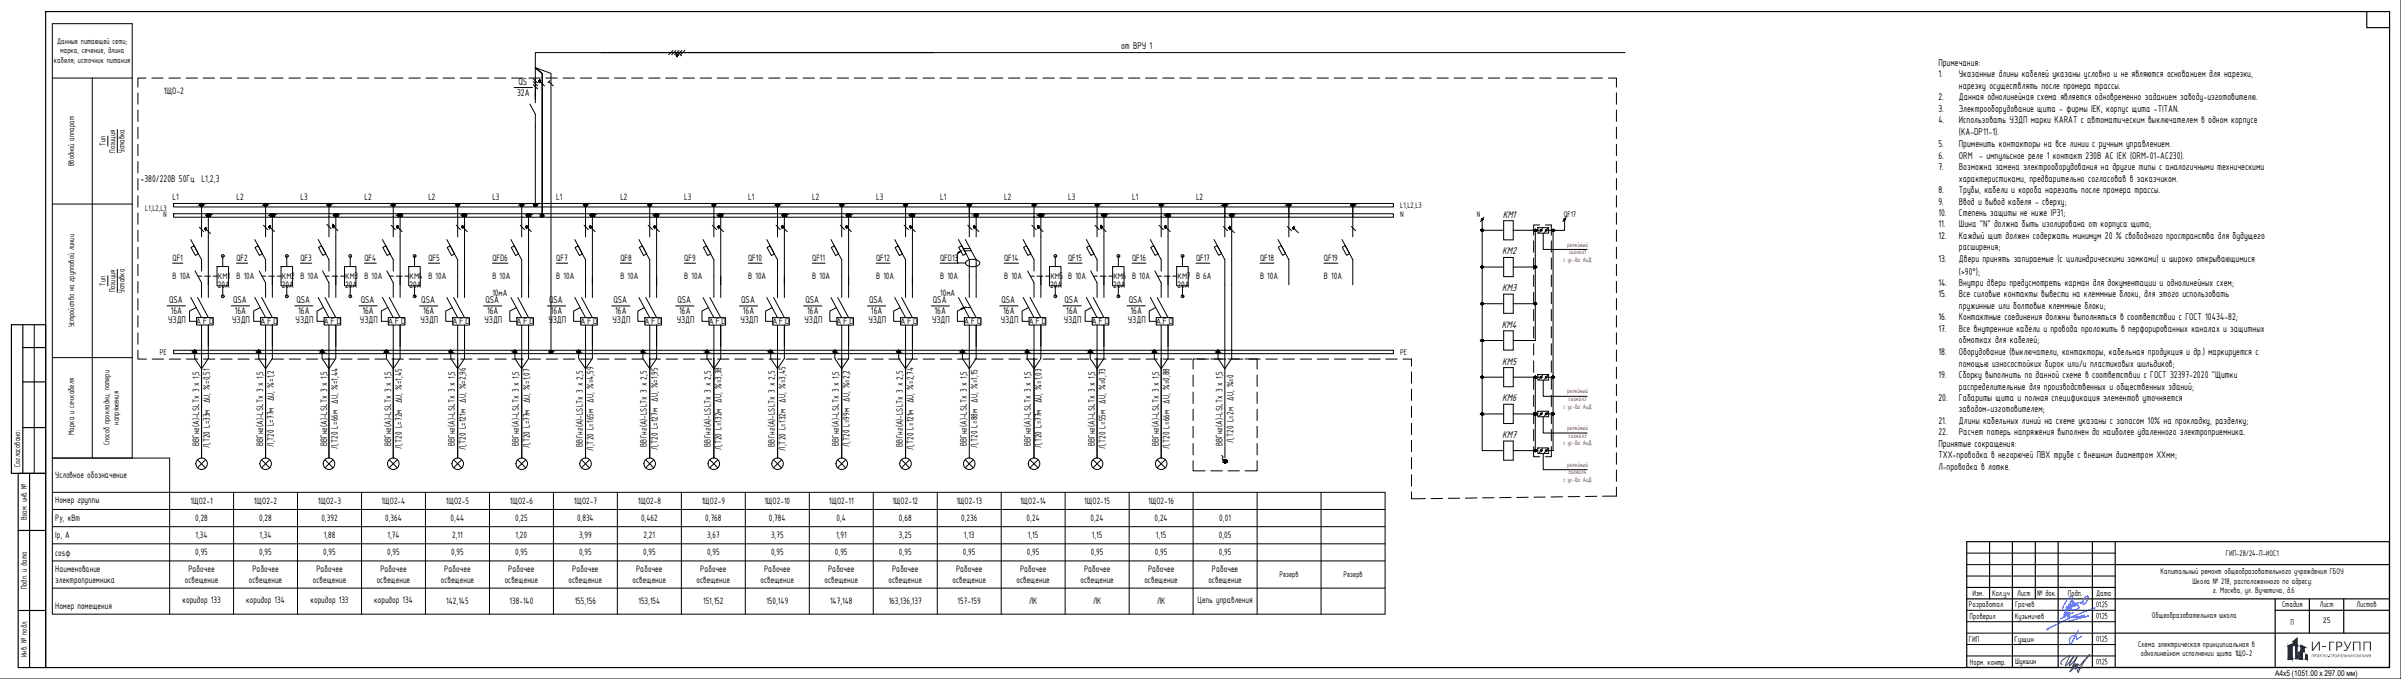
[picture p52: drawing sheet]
<svg xmlns="http://www.w3.org/2000/svg" width="1051mm" height="297mm" viewBox="0 0 1051 297" stroke-linecap="round" stroke-linejoin="round" font-family="sans-serif">
<defs><g id="words">
<text font-size="5.6" fill="#193153" x="1018.9" y="284.7">ГРУПП</text>
<g font-size="4.8">
<text x="657.7" y="95.3">KM1</text>
<text x="657.5" y="111.3">KM2</text>
<text x="657.5" y="127.4">KM3</text>
<text x="657.4" y="143.5">KM4</text>
<text x="657.5" y="159.5">KM5</text>
<text x="657.5" y="175.6">KM6</text>
<text x="657.5" y="191.7">KM7</text>
</g>
<g font-size="4.7">
<text x="490.7" y="21.3">от ВРУ 1</text>
<text x="848.4" y="28.9">Примечания:</text>
<text x="848.4" y="33.9">1.</text>
<text x="857.4" y="33.9">Указанные длины кабелей указаны условно и не являются основанием для нарезки,</text>
<text x="226.3" y="41.9">32A</text>
<text x="226.9" y="37.2">QS</text>
<text x="857.4" y="38.9">нарезку осуществлять после промера трассы.</text>
<text x="848.4" y="43.9">2.</text>
<text x="857.4" y="43.9">Данная однолинейная схема является одновременно заданием заводу-изготовителю.</text>
<text x="848.4" y="48.9">3.</text>
<text x="848.4" y="53.9">4.</text>
<text x="857.4" y="48.9">Электрооборудование щита - фирмы IEK, корпус щита -TITAN.</text>
<text x="857.4" y="53.9">Использовать УЗДП марки KARAT c автоматическим выключателем в одном корпусе</text>
<text x="857.4" y="59.2">(KA-DP11-1).</text>
<text x="848.4" y="64.2">5.</text>
<text x="857.4" y="64.2">Применить контакторы на все линии с ручным управлением.</text>
<text x="848.4" y="69.5">6.</text>
<text x="857.4" y="69.5">ORM - импульсное реле 1 контакт 230В AC IEK (ORM-01-AC230).</text>
<text x="848.4" y="74.5">7.</text>
<text x="857.4" y="74.5">Возможна замена электрооборудования на другие типы с аналогичными техническими</text>
<text x="61.6" y="79.7">~380/220В 50Гц L1,2,3</text>
<text x="857.4" y="79.5">характеристиками, предварительно согласовав в заказчиком.</text>
<text x="848.4" y="84.5">8.</text>
<text x="848.4" y="89.5">9.</text>
<text x="857.4" y="84.5">Трубы, кабели и короба нарезать после промера трассы.</text>
<text x="857.4" y="89.5">Ввод и вывод кабеля - сверху;</text>
<text x="848.4" y="94.5">10.</text>
<text x="857.4" y="94.5">Степень защиты не ниже IP31;</text>
<text x="848.4" y="99.5">11.</text>
<text x="857.4" y="99.5">Шина &quot;N&quot; должна быть изолирована от корпуса щита;</text>
<text x="848.4" y="104.5">12.</text>
<text x="857.4" y="104.5">Каждый щит должен содержать минимум 20 % свободного пространства для будущего</text>
<text x="857.4" y="109.5">расширения;</text>
<text x="848.4" y="114.8">13.</text>
<text x="857.4" y="114.8">Двери принять запираемые (с цилиндрическими замками) и широко открывающимися</text>
<text x="848.4" y="125.1">14.</text>
<text x="857.4" y="120.1">(&gt;90°);</text>
<text x="857.4" y="125.1">Внутри двери предусмотреть карман для документации и однолинейных схем;</text>
<text x="848.4" y="130.1">15.</text>
<text x="857.4" y="130.1">Все силовые контакты вывести на клеммные блоки, для этого использовать</text>
<text x="74" y="132.7">QSA</text>
<text x="74.7" y="137.3">16A</text>
<text x="102" y="132.7">QSA</text>
<text x="102.7" y="137.3">16A</text>
<text x="129.8" y="132.7">QSA</text>
<text x="130.5" y="137.3">16A</text>
<text x="157.9" y="132.7">QSA</text>
<text x="158.6" y="137.3">16A</text>
<text x="184.4" y="132.7">QSA</text>
<text x="185.2" y="137.4">16A</text>
<text x="212.5" y="132.7">QSA</text>
<text x="213.2" y="137.4">16A</text>
<text x="240.4" y="132.7">QSA</text>
<text x="241.1" y="137.4">16A</text>
<text x="268.5" y="132.7">QSA</text>
<text x="269.2" y="137.4">16A</text>
<text x="296.5" y="132.7">QSA</text>
<text x="297.3" y="137.4">16A</text>
<text x="324.4" y="132.7">QSA</text>
<text x="325.2" y="137.4">16A</text>
<text x="352.5" y="132.7">QSA</text>
<text x="353.3" y="137.4">16A</text>
<text x="380.4" y="132.7">QSA</text>
<text x="381.2" y="137.4">16A</text>
<text x="408.3" y="132.7">QSA</text>
<text x="409.1" y="137.4">16A</text>
<text x="438.4" y="132.7">QSA</text>
<text x="439.1" y="137.3">16A</text>
<text x="466" y="132.7">QSA</text>
<text x="466.7" y="137.3">16A</text>
<text x="494" y="132.7">QSA</text>
<text x="494.8" y="137.3">16A</text>
<text x="857.4" y="135.1">пружинные или болтовые клеммные блоки;</text>
<text x="73.6" y="141.5">УЗДП</text>
<text x="101.6" y="141.5">УЗДП</text>
<text x="129.4" y="141.5">УЗДП</text>
<text x="157.6" y="141.5">УЗДП</text>
<text x="184.1" y="141.5">УЗДП</text>
<text x="212.1" y="141.5">УЗДП</text>
<text x="240" y="141.5">УЗДП</text>
<text x="268.1" y="141.5">УЗДП</text>
<text x="296.2" y="141.5">УЗДП</text>
<text x="324.1" y="141.5">УЗДП</text>
<text x="352.2" y="141.5">УЗДП</text>
<text x="380.1" y="141.5">УЗДП</text>
<text x="408" y="141.5">УЗДП</text>
<text x="438" y="141.5">УЗДП</text>
<text x="465.6" y="141.5">УЗДП</text>
<text x="493.7" y="141.5">УЗДП</text>
<text x="848.4" y="140.1">16.</text>
<text x="857.4" y="140.1">Контактные соединения должны выполняться в соответствии с ГОСТ 10434-82;</text>
<text x="848.4" y="145.1">17.</text>
<text x="857.4" y="145.1">Все внутренние кабели и провода проложить в перфорированных каналах и защитных</text>
<text x="848.4" y="155.4">18.</text>
<text x="857.4" y="150.1">обмотках для кабелей;</text>
<text x="857.4" y="155.4">Оборудование (выключатели, контакторы, кабельная продукция и др.) маркируется с</text>
<text x="857.4" y="160.4">помощью износостойких бирок или/и пластиковых шильдиков;</text>
<text x="848.4" y="165.4">19.</text>
<text x="857.4" y="165.4">Сборку выполнить по данной схеме в соответствии с ГОСТ 32397-2020 &quot;Щитки</text>
<text x="857.4" y="170.4">распределительные для производственных и общественных зданий;</text>
<text x="848.4" y="175.4">20.</text>
<text x="857.4" y="175.4">Габариты щита и полная спецификация элементов уточняется</text>
<text x="848.4" y="185.4">21.</text>
<text x="857.4" y="180.4">заводом-изготовителем;</text>
<text x="857.4" y="185.4">Длины кабельных линий на схеме указаны с запасом 10% на прокладку, разделку;</text>
<text x="848.4" y="190.4">22.</text>
<text x="857.4" y="190.4">Расчет потерь напряжения выполнен до наиболее удаленного электроприемника.</text>
<text x="848.4" y="195.4">Принятые сокращения:</text>
<text x="848.4" y="200.4">ТХХ-проводка в негорючей ПВХ трубе с внешним диаметром ХХмм;</text>
<text x="848.4" y="205.4">Л-проводка в лотке.</text>
</g>
<g font-size="4.5">
<text x="71.7" y="41">1ЩО-2</text>
<text x="95.3" y="125.8">20А</text>
<text x="99.6" y="122.2">1</text>
<text x="123.3" y="125.8">20А</text>
<text x="127.4" y="122.2">2</text>
<text x="151.1" y="125.8">20А</text>
<text x="155.2" y="122.2">3</text>
<text x="179.2" y="125.8">20А</text>
<text x="183.2" y="122.2">4</text>
<text x="459.7" y="125.8">20А</text>
<text x="463.8" y="122.2">5</text>
<text x="487.3" y="125.8">20А</text>
<text x="491.4" y="122.2">6</text>
<text x="515.4" y="125.8">20А</text>
<text x="519.4" y="122.2">7</text>
</g>
<g font-size="4.4">
<text x="75.5" y="87.5">L1</text>
<text x="103.5" y="87.5">L2</text>
<text x="131.5" y="87.5">L3</text>
<text x="159.5" y="87.5">L2</text>
<text x="187.5" y="87.5">L2</text>
<text x="215.5" y="87.5">L3</text>
<text x="243.5" y="87.5">L1</text>
<text x="271.5" y="87.5">L2</text>
<text x="299.5" y="87.5">L3</text>
<text x="327.5" y="87.5">L1</text>
<text x="355.5" y="87.5">L2</text>
<text x="383.5" y="87.5">L3</text>
<text x="411.5" y="87.5">L1</text>
<text x="439.5" y="87.5">L2</text>
<text x="467.5" y="87.5">L3</text>
<text x="495.5" y="87.5">L1</text>
<text x="523.5" y="87.5">L2</text>
<text x="75.5" y="114">QF1</text>
<text x="103.5" y="114">QF2</text>
<text x="131.5" y="114">QF3</text>
<text x="159.5" y="114">QF4</text>
<text x="187.5" y="114">QF5</text>
<text x="215.5" y="114">QFD6</text>
<text x="243.5" y="114">QF7</text>
<text x="271.5" y="114">QF8</text>
<text x="299.5" y="114">QF9</text>
<text x="327.5" y="114">QF10</text>
<text x="355.5" y="114">QF11</text>
<text x="383.5" y="114">QF12</text>
<text x="411.5" y="114">QFD13</text>
<text x="439.5" y="114">QF14</text>
<text x="467.5" y="114">QF15</text>
<text x="495.5" y="114">QF16</text>
<text x="523.5" y="114">QF17</text>
<text x="551.5" y="114">QF18</text>
<text x="579.5" y="114">QF19</text>
<text x="75.5" y="122.1">B 10A</text>
<text x="103.5" y="122.1">B 10A</text>
<text x="131.5" y="122.1">B 10A</text>
<text x="159.5" y="122.1">B 10A</text>
<text x="187.5" y="122.1">B 10A</text>
<text x="215.5" y="122.1">B 10A</text>
<text x="243.5" y="122.1">B 10A</text>
<text x="271.5" y="122.1">B 10A</text>
<text x="299.5" y="122.1">B 10A</text>
<text x="327.5" y="122.1">B 10A</text>
<text x="355.5" y="122.1">B 10A</text>
<text x="383.5" y="122.1">B 10A</text>
<text x="411.5" y="122.1">B 10A</text>
<text x="439.5" y="122.1">B 10A</text>
<text x="467.5" y="122.1">B 10A</text>
<text x="495.5" y="122.1">B 10A</text>
<text x="523.5" y="122.1">B 6A</text>
<text x="551.5" y="122.1">B 10A</text>
<text x="579.5" y="122.1">B 10A</text>
<text x="215.5" y="129.6">10мА</text>
<text x="411.5" y="129.6">10мА</text>
<text x="87.2" y="195.1" transform="rotate(-90 87.2 195.1)">ВВГнг(А)-LSLTx 3 x 1,5</text>
<text x="91.9" y="196.2" transform="rotate(-90 91.9 196.2)">Л,Т20 L=33м ∆U, %=0,51</text>
<text x="115.1" y="195.1" transform="rotate(-90 115.1 195.1)">ВВГнг(А)-LSLTx 3 x 1,5</text>
<text x="119.8" y="195.4" transform="rotate(-90 119.8 195.4)">Л,Т20 L=77м ∆U, %=1,2</text>
<text x="143.2" y="195.1" transform="rotate(-90 143.2 195.1)">ВВГнг(А)-LSLTx 3 x 1,5</text>
<text x="147.9" y="196.4" transform="rotate(-90 147.9 196.4)">Л,Т20 L=66м ∆U, %=1,44</text>
<text x="171.2" y="195.1" transform="rotate(-90 171.2 195.1)">ВВГнг(А)-LSLTx 3 x 1,5</text>
<text x="175.9" y="196.3" transform="rotate(-90 175.9 196.3)">Л,Т20 L=72м ∆U, %=1,45</text>
<text x="199.1" y="195.1" transform="rotate(-90 199.1 195.1)">ВВГнг(А)-LSLTx 3 x 1,5</text>
<text x="203.9" y="196.8" transform="rotate(-90 203.9 196.8)">Л,Т20 L=121м ∆U, %=2,96</text>
<text x="227.2" y="195.1" transform="rotate(-90 227.2 195.1)">ВВГнг(А)-LSLTx 3 x 1,5</text>
<text x="231.9" y="196.2" transform="rotate(-90 231.9 196.2)">Л,Т20 L=77м ∆U, %=1,07</text>
<text x="255.1" y="195.4" transform="rotate(-90 255.1 195.4)">ВВГнг(А)-LSLTx 3 x 2,5</text>
<text x="259.8" y="197.1" transform="rotate(-90 259.8 197.1)">Л,Т20 L=165м ∆U, %=4,59</text>
<text x="283.2" y="195.4" transform="rotate(-90 283.2 195.4)">ВВГнг(А)-LSLTx 3 x 2,5</text>
<text x="287.9" y="196.8" transform="rotate(-90 287.9 196.8)">Л,Т20 L=127м ∆U, %=1,95</text>
<text x="311.1" y="195.4" transform="rotate(-90 311.1 195.4)">ВВГнг(А)-LSLTx 3 x 2,5</text>
<text x="315.8" y="197" transform="rotate(-90 315.8 197)">Л,Т20 L=132м ∆U, %=3,38</text>
<text x="339.1" y="195.4" transform="rotate(-90 339.1 195.4)">ВВГнг(А)-LSLTx 3 x 2,5</text>
<text x="343.9" y="197.1" transform="rotate(-90 343.9 197.1)">Л,Т20 L=132м ∆U, %=3,45</text>
<text x="367.2" y="195.1" transform="rotate(-90 367.2 195.1)">ВВГнг(А)-LSLTx 3 x 1,5</text>
<text x="371.9" y="195.6" transform="rotate(-90 371.9 195.6)">Л,Т20 L=99м ∆U, %=2,2</text>
<text x="395.1" y="195.4" transform="rotate(-90 395.1 195.4)">ВВГнг(А)-LSLTx 3 x 2,5</text>
<text x="399.8" y="196.8" transform="rotate(-90 399.8 196.8)">Л,Т20 L=121м ∆U, %=2,74</text>
<text x="423.2" y="195.1" transform="rotate(-90 423.2 195.1)">ВВГнг(А)-LSLTx 3 x 1,5</text>
<text x="427.9" y="195.9" transform="rotate(-90 427.9 195.9)">Л,Т20 L=88м ∆U, %=1,15</text>
<text x="451.1" y="195.1" transform="rotate(-90 451.1 195.1)">ВВГнг(А)-LSLTx 3 x 1,5</text>
<text x="455.8" y="196.2" transform="rotate(-90 455.8 196.2)">Л,Т20 L=77м ∆U, %=1,03</text>
<text x="479.2" y="195.1" transform="rotate(-90 479.2 195.1)">ВВГнг(А)-LSLTx 3 x 1,5</text>
<text x="483.9" y="196.4" transform="rotate(-90 483.9 196.4)">Л,Т20 L=55м ∆U, %=0,73</text>
<text x="507.2" y="195.1" transform="rotate(-90 507.2 195.1)">ВВГнг(А)-LSLTx 3 x 1,5</text>
<text x="511.9" y="196.4" transform="rotate(-90 511.9 196.4)">Л,Т20 L=66м ∆U, %=0,88</text>
<text x="535.1" y="195.1" transform="rotate(-90 535.1 195.1)">ВВГнг(А)-LSLTx 3 x 1,5</text>
<text x="539.9" y="193.6" transform="rotate(-90 539.9 193.6)">Л,Т20 L=2м ∆U, %=0</text>
<text x="24.2" y="209.3">Условное обозначение</text>
<text x="24.2" y="220.1">Номер группы</text>
<text x="83.4" y="220.3">1ЩО2-1</text>
<text x="111.2" y="220.3">1ЩО2-2</text>
<text x="139.1" y="220.3">1ЩО2-3</text>
<text x="167" y="220.3">1ЩО2-4</text>
<text x="195.2" y="220.3">1ЩО2-5</text>
<text x="223.1" y="220.3">1ЩО2-6</text>
<text x="251.2" y="220.3">1ЩО2-7</text>
<text x="279.1" y="220.3">1ЩО2-8</text>
<text x="307.2" y="220.3">1ЩО2-9</text>
<text x="334.6" y="220.3">1ЩО2-10</text>
<text x="362.8" y="220.3">1ЩО2-11</text>
<text x="390.6" y="220.3">1ЩО2-12</text>
<text x="418.6" y="220.3">1ЩО2-13</text>
<text x="446.5" y="220.3">1ЩО2-14</text>
<text x="474.6" y="220.3">1ЩО2-15</text>
<text x="502.6" y="220.3">1ЩО2-16</text>
<text x="85.5" y="227.8">0,28</text>
<text x="113.5" y="227.8">0,28</text>
<text x="140.7" y="227.8">0,392</text>
<text x="168.6" y="227.8">0,364</text>
<text x="197.2" y="227.8">0,44</text>
<text x="225.5" y="227.8">0,25</text>
<text x="252.6" y="227.8">0,834</text>
<text x="280.6" y="227.8">0,462</text>
<text x="308.7" y="227.8">0,768</text>
<text x="336.5" y="227.8">0,784</text>
<text x="366.1" y="227.8">0,4</text>
<text x="393.5" y="227.8">0,68</text>
<text x="420.7" y="227.8">0,236</text>
<text x="449.4" y="227.8">0,24</text>
<text x="477.4" y="227.8">0,24</text>
<text x="505.4" y="227.8">0,24</text>
<text x="533.7" y="227.8">0,01</text>
<text x="24.2" y="228">Py, кВт</text>
<text x="24.2" y="235.5">Ip, А</text>
<text x="85.6" y="235.3">1,34</text>
<text x="113.6" y="235.3">1,34</text>
<text x="141.7" y="235.3">1,88</text>
<text x="169.6" y="235.3">1,74</text>
<text x="197.9" y="235.3">2,11</text>
<text x="225.7" y="235.3">1,20</text>
<text x="253.4" y="235.3">3,99</text>
<text x="281.7" y="235.3">2,21</text>
<text x="309.5" y="235.3">3,67</text>
<text x="337.5" y="235.3">3,75</text>
<text x="365.9" y="235.3">1,91</text>
<text x="393.5" y="235.3">3,25</text>
<text x="421.9" y="235.3">1,13</text>
<text x="449.9" y="235.3">1,15</text>
<text x="477.9" y="235.3">1,15</text>
<text x="505.9" y="235.3">1,15</text>
<text x="533.5" y="235.3">0,05</text>
<text x="24.2" y="243">cosφ</text>
<text x="85.5" y="242.8">0,95</text>
<text x="113.5" y="242.8">0,95</text>
<text x="141.5" y="242.8">0,95</text>
<text x="169.5" y="242.8">0,95</text>
<text x="197.5" y="242.8">0,95</text>
<text x="225.5" y="242.8">0,95</text>
<text x="253.4" y="242.8">0,95</text>
<text x="281.5" y="242.8">0,95</text>
<text x="309.5" y="242.8">0,95</text>
<text x="337.5" y="242.8">0,95</text>
<text x="365.5" y="242.8">0,95</text>
<text x="393.5" y="242.8">0,95</text>
<text x="421.5" y="242.8">0,95</text>
<text x="449.5" y="242.8">0,95</text>
<text x="477.5" y="242.8">0,95</text>
<text x="505.5" y="242.8">0,95</text>
<text x="533.5" y="242.8">0,95</text>
<text x="24.2" y="250.2">Наименование</text>
<text x="82.5" y="250.2">Рабочее</text>
<text x="110.5" y="250.2">Рабочее</text>
<text x="138.5" y="250.2">Рабочее</text>
<text x="166.5" y="250.2">Рабочее</text>
<text x="194.5" y="250.2">Рабочее</text>
<text x="222.5" y="250.2">Рабочее</text>
<text x="250.5" y="250.2">Рабочее</text>
<text x="278.5" y="250.2">Рабочее</text>
<text x="306.5" y="250.2">Рабочее</text>
<text x="334.5" y="250.2">Рабочее</text>
<text x="362.5" y="250.2">Рабочее</text>
<text x="390.5" y="250.2">Рабочее</text>
<text x="418.5" y="250.2">Рабочее</text>
<text x="446.5" y="250.2">Рабочее</text>
<text x="474.5" y="250.2">Рабочее</text>
<text x="502.5" y="250.2">Рабочее</text>
<text x="530.5" y="250.2">Рабочее</text>
<text x="24.2" y="255">электроприемника</text>
<text x="80.9" y="254.9">освещение</text>
<text x="108.9" y="254.9">освещение</text>
<text x="136.9" y="254.9">освещение</text>
<text x="164.9" y="254.9">освещение</text>
<text x="192.9" y="254.9">освещение</text>
<text x="220.9" y="254.9">освещение</text>
<text x="248.9" y="254.9">освещение</text>
<text x="276.9" y="254.9">освещение</text>
<text x="304.9" y="254.9">освещение</text>
<text x="332.9" y="254.9">освещение</text>
<text x="360.9" y="254.9">освещение</text>
<text x="388.9" y="254.9">освещение</text>
<text x="416.9" y="254.9">освещение</text>
<text x="444.9" y="254.9">освещение</text>
<text x="472.9" y="254.9">освещение</text>
<text x="500.9" y="254.9">освещение</text>
<text x="528.9" y="254.9">освещение</text>
<text x="79.9" y="264">коридор 133</text>
<text x="107.8" y="264">коридор 134</text>
<text x="135.9" y="264">коридор 133</text>
<text x="163.8" y="264">коридор 134</text>
<text x="524.2" y="264">Цепь управления</text>
<text x="24.2" y="266.3">Номер помещения</text>
<text x="195.3" y="264.1">142,145</text>
<text x="223.1" y="264.4">138-140</text>
<text x="251.5" y="264.1">155,156</text>
<text x="279.4" y="264.1">153,154</text>
<text x="307.8" y="264.1">151,152</text>
<text x="335.4" y="264.1">150,149</text>
<text x="363.3" y="264.1">147,148</text>
<text x="389" y="264.1">163,136,137</text>
<text x="419.1" y="264.4">157-159</text>
<text x="450.4" y="264.4">ЛК</text>
<text x="478.5" y="264.4">ЛК</text>
<text x="506.4" y="264.4">ЛК</text>
</g>
<g font-size="3.9">
<text x="25" y="19.1">Данные питающей сети;</text>
<text x="26.3" y="23.3">марка, сечение, длина</text>
<text x="23.6" y="27.4">кабеля; источник питания</text>
<text x="46.2" y="63.9" transform="rotate(-90 46.2 63.9)">Тип</text>
<text x="50.4" y="66.7" transform="rotate(-90 50.4 66.7)">Позиция</text>
<text x="54.5" y="67" transform="rotate(-90 54.5 67)">Уставка</text>
<text x="32.5" y="72.7" transform="rotate(-90 32.5 72.7)">Вводной аппарат</text>
<text x="63.6" y="92.3">L1,L2,L3</text>
<text x="71.4" y="95.1">N</text>
<text x="612.9" y="91">L1,L2,L3</text>
<text x="612.9" y="95.1">N</text>
<text x="646.4" y="94.9">N</text>
<text x="684.5" y="94.9">QF17</text>
<text x="46.2" y="125" transform="rotate(-90 46.2 125)">Тип</text>
<text x="95.3" y="122">КМ</text>
<text x="123.4" y="122">КМ</text>
<text x="151.1" y="122">КМ</text>
<text x="179.2" y="122">КМ</text>
<text x="459.7" y="122">КМ</text>
<text x="487.3" y="122">КМ</text>
<text x="515.4" y="122">КМ</text>
<text x="50.4" y="127.9" transform="rotate(-90 50.4 127.9)">Позиция</text>
<text x="54.5" y="128.2" transform="rotate(-90 54.5 128.2)">Уставка</text>
<text x="32.5" y="143.2" transform="rotate(-90 32.5 143.2)">Устройство на групповой линии</text>
<text x="85.6" y="141.8">AFD</text>
<text x="113.7" y="141.8">AFD</text>
<text x="141.4" y="141.8">AFD</text>
<text x="169.6" y="141.8">AFD</text>
<text x="197.8" y="141.8">AFD</text>
<text x="225.8" y="141.8">AFD</text>
<text x="253.7" y="141.8">AFD</text>
<text x="281.9" y="141.8">AFD</text>
<text x="309.9" y="141.8">AFD</text>
<text x="337.8" y="141.8">AFD</text>
<text x="365.9" y="141.8">AFD</text>
<text x="393.8" y="141.8">AFD</text>
<text x="421.7" y="141.8">AFD</text>
<text x="450" y="141.8">AFD</text>
<text x="477.6" y="141.8">AFD</text>
<text x="505.7" y="141.8">AFD</text>
<text x="70" y="155.2">PE</text>
<text x="612.9" y="155.2">PE</text>
<text x="52.1" y="185.7" transform="rotate(-90 52.1 185.7)">напряжения</text>
<text x="32.5" y="190.1" transform="rotate(-90 32.5 190.1)">Марка и сеч.кабеля</text>
<text x="47.9" y="194.9" transform="rotate(-90 47.9 194.9)">Способ прокладки, потери</text>
<text x="8.8" y="204.3" transform="rotate(-90 8.8 204.3)">Согласовано:</text>
<text x="11.7" y="227.7" transform="rotate(-90 11.7 227.7)">Взам. инв. №</text>
<text x="974.3" y="243.4">ГИП-28/24-П-ИОС1</text>
<text x="945.7" y="251.2">Капитальный ремонт общеобразовательного учреждения ГБОУ</text>
<text x="11.7" y="257.8" transform="rotate(-90 11.7 257.8)">Подп. и дата</text>
<text x="959.6" y="255.3">Школа № 218, расположенного по адресу:</text>
<text x="863.3" y="260.7">Изм.</text>
<text x="871.9" y="260.7">Кол.уч</text>
<text x="882.9" y="260.7">Лист</text>
<text x="891.7" y="260.7">№ док.</text>
<text x="905.1" y="260.7">Подп.</text>
<text x="917.4" y="260.5">Дата</text>
<text x="968.6" y="259.5">г. Москва, ул. Вучетича, д.6</text>
<text x="861.7" y="265.5">Разработал</text>
<text x="882" y="265.6">Грачев</text>
<text x="917.4" y="265.6">01.25</text>
<text x="998.9" y="265.7">Стадия</text>
<text x="1015.4" y="265.7">Лист</text>
<text x="1031.5" y="265.7">Листов</text>
<text x="862.1" y="270.8">Проверил</text>
<text x="881.9" y="270.6">Кузьмичев</text>
<text x="917.4" y="270.6">01.25</text>
<text x="941.9" y="270.2">Общеобразовательная школа</text>
<text x="1002.5" y="273.2">П</text>
<text x="1016.7" y="272.7">25</text>
<text x="861.8" y="280.8">ГИП</text>
<text x="881.8" y="280.7">Гущин</text>
<text x="917.4" y="280.7">01.25</text>
<text x="11.7" y="287.6" transform="rotate(-90 11.7 287.6)">Инв. № подл.</text>
<text x="935.9" y="283">Схема электрическая принципиальная в</text>
<text x="937.1" y="287.1">однолинейном исполнении щита 1ЩО-2</text>
<text x="862.2" y="290.7">Норм. контр.</text>
<text x="882" y="290.6">Шукшин</text>
<text x="917.4" y="290.6">01.25</text>
</g>
<g font-size="3.8">
<text x="560" y="252.2">Резерв</text>
<text x="588.1" y="252.2">Резерв</text>
</g>
<text font-size="3.5" x="995.8" y="295.8">A4x5 (1051.00 х 297.00 мм)</text>
<g font-size="3.1" fill="#f00">
<text x="686" y="107.9">релейный</text>
<text x="686.8" y="111.2">сигнал1</text>
<text x="684.3" y="114.5">с ус-ва АиД</text>
<text x="686" y="172.1">релейный</text>
<text x="684.3" y="178.8">с ус-ва АиД</text>
<text x="686.6" y="175.5">сигнал2</text>
<text x="686" y="188.2">релейный</text>
<text x="686.6" y="191.5">сигнал3</text>
<text x="684.3" y="194.8">с ус-ва АиД</text>
<text x="686" y="204.2">релейный</text>
<text x="686.5" y="207.5">сигнал4</text>
<text x="684.3" y="210.8">с ус-ва АиД</text>
</g>
</g></defs>
<!-- layer: 0 -->
<g fill="none" stroke="#000" stroke-width=".44">
<path d="M22.9 10.4h35v190h-35zM1050.9 .1v296.9h-1050.9M22.9 34.1h35M40.4 34.1v166.3M63.9 34.1h-3.5v4M66.4 34.1h5M73.9 34.1h5.1M81.4 34.1h5M88.9 34.1h5M96.4 34.1h5M103.9 34.1h5M111.4 34.1h5"/>
<path d="M118.9 34.1h5.1M126.4 34.1h5M133.9 34.1h5M141.4 34.1h5M148.9 34.1h5M156.4 34.1h5M163.9 34.1h5.1M171.4 34.1h5M178.9 34.1h5M186.4 34.1h5M193.9 34.1h5M201.4 34.1h5"/>
<path d="M208.9 34.1h5.1M216.5 34.1h4.9M223.9 34.1h5M225 38.3h8M231.4 34.1h5M233.4 34.4l1.9 1.9M233.4 35.7l1.9 1.9M233.4 37l1.9 1.9M234.3 29.6l3 2.6v62.1v-62.1l-3-2.6 6.9 2.5v121.9M234.3 34.8v10.1M236.4 35.7l1.9 1.9M238.9 34.1h5"/>
<path d="M240.3 35.7l1.8 1.9M240.7 35.2l-.9 1M246.4 34.1h5M254 34.1h5M261.5 34.1h4.9M263.1 23h448.2M268.9 34.1h5M276.4 34.1h5M283.9 34.1h5M291.4 34.1h5M294.6 22.1l-1.9 1.8M295.9 22.1l-1.9 1.8"/>
<path d="M297.2 22.1l-1.9 1.8M297.4 23.5l.9 .9M298.4 22.1l-1.8 1.8M299 34.1h5M299.7 22.1l-1.8 1.8M306.5 34.1h4.9M313.9 34.1h5M321.4 34.1h5M328.9 34.1h5M336.4 34.1h5M344 34.1h5M351.5 34.1h4.9"/>
<path d="M358.9 34.1h5M366.4 34.1h5M373.9 34.1h5M381.4 34.1h5M389 34.1h5M396.5 34.1h4.9M403.9 34.1h5M408.7 23h-174.4v20.6M411.4 34.1h5M418.9 34.1h5M426.4 34.1h5M434 34.1h5"/>
<path d="M441.5 34.1h4.9M448.9 34.1h5M456.4 34.1h5M463.9 34.1h5M471.4 34.1h5M479 34.1h5M486.5 34.1h4.9M493.9 34.1h5M501.4 34.1h5M508.9 34.1h5M516.4 34.1h5M524 34.1h5"/>
<path d="M531.5 34.1h4.9M538.9 34.1h5M546.4 34.1h5M553.9 34.1h5M561.4 34.1h5M569 34.1h5M576.5 34.1h4.9M583.9 34.1h5M591.4 34.1h5M598.9 34.1h5M606.4 34.1h5M614 34.1h5"/>
<path d="M621.5 34.1h4.9M628.9 34.1h5M636.4 34.1h5M643.9 34.1h5M651.4 34.1h5M659 34.1h5M666.5 34.1h4.9M673.9 34.1h5M681.4 34.1h5M688.9 34.1h5M696.4 34.1h5M704 34.1h3.5v4"/>
<path d="M47.2 59.5v4.4M51.4 56.7v10M60.4 40.6v5M60.4 48.1v5.1M60.4 55.7v4.9M231.9 45.5l2.4 4.4v39.9M707.5 40.6v5M707.5 48.1v5M707.5 55.6v5M60.4 63.1v5M60.4 70.6v5M60.4 78.1v5"/>
<path d="M707.5 63.1v5M707.5 70.6v5M707.5 78.1v5M22.9 89.3h35M60.4 85.6v5M60.4 93.1v5M76 89h533.9v1.5h-533.9zM76 93.5h533.9v1.5h-533.9zM87.2 99.4l2 1.9M88.2 89.6v14M91.2 94.1v36M115.3 98.5l1.9 1.9"/>
<path d="M116.2 89.6v14M118.3 99.5l1.8 1.8M119.2 94.1v36M143 98.2l1.9 1.8M144 89.6v14M146 99.1l1.9 1.9M147 94.1v36M171.2 98.5l1.9 1.9M172.1 89.6v14M174.2 99.5l1.8 1.8M175.1 94.1v36M199.7 98.5l1.8 1.9"/>
<path d="M200.3 89.6v14M202.6 99.5l1.9 1.8M203.3 94.1v36.1M227.7 98.5l1.9 1.9M228.3 89.6v14M230.7 99.5l1.9 1.8M231.4 94.1v36.1M255.7 98.5l1.8 1.9M256.3 89.6v14M258.6 99.5l1.9 1.8M259.3 94.1v36.1M283.7 98.5l1.9 1.9"/>
<path d="M284.4 89.6v14M286.7 99.5l1.9 1.8M287.4 94.1v36.1M311.8 98.5l1.8 1.9M312.5 89.6v14M314.8 99.5l1.9 1.8M315.5 94.1v36.1M339.7 98.5l1.8 1.9M340.3 89.6v14M342.6 99.5l2 1.8M343.3 94.1v36.1M367.8 98.5l1.9 1.9"/>
<path d="M368.4 89.6v14M370.8 99.5l1.8 1.8M371.4 94.1v36.1M395.7 98.5l1.9 1.9M396.4 89.6v14M398.7 99.5l1.9 1.8M399.4 94.1v36.1M423.6 98.5l1.8 1.9M424.3 89.6v14M426.6 99.5l1.9 1.8M427.3 94.1v9.5M451.7 98.5l1.8 1.9"/>
<path d="M452.6 89.6v14M454.7 99.5l1.8 1.8M455.6 94.1v36M479.3 98.5l1.8 1.9M480.2 89.6v14M482.3 99.5l1.8 1.8M483.2 94.1v36M507.3 98.5l1.9 1.9M508.3 89.6v14M510.3 99.5l1.9 1.8M511.3 94.1v36M535.5 99.1l1.8 1.9"/>
<path d="M536.1 89.6v14M538.4 100l1.9 1.8M539.1 94.1v62.7l-3 4.5-3-4.5v-3M563.5 99.1l1.8 1.9M564.1 89.6v14M566.5 100l1.8 1.8M591.5 99.1l1.8 1.9M592.1 89.6v14M648.8 96v101.1M649.5 95l-1.5 1.9M673.1 99.6h4.7v2.4h-4.7zM673.9 98.4h-2.6v4.5"/>
<path d="M675.2 99.9l-1.4 1.8M676.4 98.4h2.6v4.5M677.5 99.9l-1.5 1.8M684.8 96v4.8h-8.1M685.5 95l-1.4 1.9M707.5 85.6v5M707.5 93.1v5M51.4 117.8v10.1M60.4 100.7v4.9M60.4 108.1v5M60.4 115.6v5M75.5 115.1h4.5"/>
<path d="M83.5 104.8l4.7 8.8v5M83.6 108.2l1.4-.7 1.8 3.6-1.3 .6zM85.4 118.5l2.8 5.2v6.4M90.3 100.3l1.8 1.9M95 116.6h5v8.4h-5zM97.5 112v4.6M103.5 115.1h5M111.5 104.8l4.7 8.8v5M111.6 108.2l1.4-.7 1.9 3.6-1.4 .6zM113.5 118.5l2.7 5.2v6.4M123 116.6h5.1v8.4h-5.1zM125.5 112v4.6"/>
<path d="M131.5 115.1h5M139.3 104.8l4.7 8.8v5M139.4 108.2l1.3-.7 1.9 3.6-1.3 .6zM141.2 118.5l2.8 5.2v6.4M150.8 116.6h5v8.4h-5zM153.3 112v4.6M159.5 115.1h5.2M167.4 104.8l4.7 8.8v5M167.6 108.2l1.3-.7 1.9 3.6-1.4 .6zM169.3 118.5l2.8 5.2v6.4M178.9 116.6h5v8.4h-5zM181.4 112v4.6"/>
<path d="M187.5 115.1h5M195.6 104.8l4.7 8.9v16.5M195.7 108.3l1.4-.7 1.9 3.5-1.3 .7zM215.5 115.1h6.8M223.6 104.8l4.7 8.9v16.5M223.8 108.3l1.3-.7 1.9 3.5-1.3 .7zM243.5 115.1h5M251.6 104.8l4.7 8.9v16.5M251.7 108.3l1.3-.7 1.9 3.5-1.3 .7zM271.5 115.1h5M279.7 104.8l4.7 8.9v16.5M279.8 108.3l1.3-.7 1.9 3.5-1.3 .7z"/>
<path d="M299.5 115.1h5M307.7 104.8l4.8 8.9v16.5M307.9 108.3l1.3-.7 1.9 3.5-1.3 .7zM327.5 115.1h6.1M335.6 104.8l4.7 8.9v16.5M335.7 108.3l1.4-.7 1.9 3.5-1.3 .7zM355.5 115.1h5.6M363.7 104.8l4.7 8.9v16.5M363.9 108.3l1.3-.7 1.9 3.5-1.3 .7zM383.5 115.1h6.1M391.6 104.8l4.8 8.9v16.5M391.8 108.3l1.3-.7 1.9 3.5-1.3 .7z"/>
<path d="M411.5 115.1h7.9M419.5 104.8l4.8 8.9v16.5M419.6 108.2l1.4-.7 1.8 3.5-1.3 .7zM420.6 109.9l-1.5 .9v4.2h3.5M421.6 108.7h3M422.1 109.7h3.1M422.5 104.8l4.8 8.9v16.5M422.9 114.5a4.2 4.2 0 0 1 6 .4 3 3 0 0 1-3.9 1.8 1.79 1.79 0 0 1-2.1-2.2zM439.5 115.1h6.3M447.8 104.8l4.8 8.8v5M448 108.2l1.3-.7 1.9 3.6-1.3 .6zM449.8 118.5l2.8 5.2v6.4"/>
<path d="M459.4 116.6h5v8.4h-5zM461.9 112v4.6M467.5 115.1h6.1M475.5 104.8l4.7 8.8v5M475.6 108.2l1.3-.7 1.9 3.6-1.3 .6zM477.4 118.5l2.8 5.2v6.4M487 116.6h5v8.4h-5zM489.5 112v4.6M495.5 115.1h6.1M503.5 104.8l4.8 8.8v5M503.7 108.2l1.3-.7 1.9 3.6-1.3 .6zM505.5 118.5l2.8 5.2v6.4"/>
<path d="M515 116.6h5.1v8.4h-5.1zM517.6 112v4.6M523.5 115.1h6.1M531.4 104.8l4.7 8.8 .1 86.8M531.5 108.1l1.3-.6 1.9 3.5-1.3 .7zM551.5 115.1h6.1M559.4 104.8l4.7 8.8v11M559.5 108.1l1.3-.6 1.9 3.5-1.3 .7zM579.5 115.1h6.1M587.4 104.8l4.7 8.8v11M587.5 108.1l1.3-.6 1.9 3.5-1.3 .7zM671 100.7h3.5"/>
<path d="M671.3 105.4v4.9M671.3 112.8v5M672 100.7v48.3h-9.7M675.5 102v7.1h19.2M679 105.4v4.9M679 112.8v5M679.8 100.8v96.3h-3.1M707.5 100.6v5M707.5 108.1v5M707.5 115.6v5M47.2 120.6v4.4M60.4 123.1v5"/>
<path d="M60.4 130.6v5M60.4 138.1v5M73.2 133.8h8M83.5 130.1l4.7 8.8M85.9 134.5l-2.9 1.5v4.6h3.1M86.1 138.9h7.2v3.3h-7.2zM86.5 130.1l4.7 8.8M86.7 120.8h1.6M89.6 120.8h2.5M93.3 120.8h1.7M97.5 125v4.7M101.2 133.8h8"/>
<path d="M111.5 130.1l4.7 8.8M113.9 134.5l-2.9 1.5v4.6h3.1M114.1 138.9h7.3v3.3h-7.3zM114.5 130.1l4.7 8.8M114.7 120.8h1.6M117.6 120.8h2.5M121.3 120.8h1.7M125.5 125v4.7M129 133.8h8M139.3 130.1l4.7 8.8M141.6 134.5l-2.8 1.5v4.6h3.1M141.9 138.9h7.2v3.3h-7.2z"/>
<path d="M142.2 130.1l4.8 8.8M142.5 120.8h1.6M145.4 120.8h2.5M149.1 120.8h1.7M153.3 125v4.7M157.1 133.8h8M167.4 130.1l4.7 8.8M169.8 134.5l-2.9 1.5v4.6h3.1M170 138.9h7.2v3.3h-7.2zM170.4 130.1l4.7 8.8M170.6 120.8h1.7M173.5 120.8h2.5"/>
<path d="M177.2 120.8h1.7M181.4 125v4.7M183.6 133.8h8M195.6 130.2l4.7 8.8M198 134.6l-2.9 1.5v4.5h3.1M198.2 139h7.3v3.2h-7.3zM198.6 130.2l4.7 8.8M211.7 133.8h8M223.6 130.2l4.7 8.8M226 134.6l-2.9 1.5v4.5h3.1M226.2 139h7.3v3.2h-7.3zM226.7 130.2l4.7 8.8"/>
<path d="M239.6 133.8h8M251.6 130.2l4.7 8.8M253.9 134.6l-2.8 1.5v4.5h3.1M254.2 139h7.3v3.2h-7.3zM254.6 130.2l4.7 8.8M267.7 133.8h8M279.7 130.2l4.7 8.8M282 134.6l-2.8 1.5v4.5h3M282.2 139h7.3v3.2h-7.3zM282.7 130.2l4.7 8.8M295.8 133.8h8M307.7 130.2l4.8 8.8"/>
<path d="M310.1 134.6l-2.8 1.5v4.5h3M310.3 139h7.3v3.2h-7.3zM310.7 130.2l4.8 8.8M323.6 133.8h8M335.6 130.2l4.7 8.8M338 134.6l-2.9 1.5v4.5h3.1M338.2 139h7.3v3.2h-7.3zM338.6 130.2l4.7 8.8M351.7 133.8h8M363.7 130.2l4.7 8.8M366.1 134.6l-2.9 1.5v4.5h3.1M366.3 139h7.3v3.2h-7.3z"/>
<path d="M366.7 130.2l4.7 8.8M379.7 133.8h8M391.6 130.2l4.8 8.8M394 134.6l-2.8 1.5v4.5h3M394.2 139h7.3v3.2h-7.3zM394.6 130.2l4.8 8.8M407.6 133.8h8M419.5 130.2l4.8 8.8M422.1 139h7.3v3.2h-7.3zM422.5 130.2l4.8 8.8M423.2 134.6h-1.3l-2.8 1.5v4.5h3M423.5 134.6h1.4"/>
<path d="M437.6 133.8h8M447.8 130.1l4.8 8.8M450.2 134.5l-2.8 1.5v4.6h3M450.4 138.9h7.4v3.3h-7.4zM450.8 130.1l4.8 8.8M451 120.8h1.7M453.9 120.8h2.5M457.7 120.8h1.7M461.9 125v4.7M465.2 133.8h8M475.5 130.1l4.7 8.8M477.8 134.5l-2.8 1.5v4.6h3.1"/>
<path d="M478.1 138.9h7.3v3.3h-7.3zM478.5 130.1l4.7 8.8M478.7 120.8h1.6M481.6 120.8h2.5M485.3 120.8h1.7M489.5 125v4.7M493.3 133.8h8M503.5 130.1l4.8 8.8M505.9 134.5l-2.9 1.5v4.6h3.1M506.1 138.9h7.3v3.3h-7.3zM506.5 130.1l4.8 8.8M506.7 120.8h1.7"/>
<path d="M509.6 120.8h2.5M513.4 120.8h1.6M517.6 125v4.7M662.3 132.9h9.7M671.3 120.3v5.1M671.3 127.9v5M671.3 135.4v5M679 120.3v5.1M679 127.9v5M679 135.4v5M707.5 123.1v5M707.5 130.6v5"/>
<path d="M707.5 138.1v5M15 142.1v65M22.9 156.4h35M60.4 153.1v4h3.7M60.4 145.6v5M66.6 157.1h5M74.1 157.1h5M76 153.2h533.9v1.5h-533.9zM81.6 157.1h5M88.2 142.2v58.2M89.1 157.1h5M91.2 142.2v14.6l-3 4.5-3-4.5v-3"/>
<path d="M96.6 157.1h5M104.1 157.1h5M111.6 157.1h5M116.2 142.2v58.2M119.1 157.1h5M119.2 142.2v14.6l-3 4.5-3-4.5v-3M126.6 157.1h5M134.1 157.1h5M141.6 157.1h5M144 142.2v58.2M147 142.2v14.6l-3 4.5-3-4.5v-3M149.1 157.1h5"/>
<path d="M156.6 157.1h5M164.1 157.1h5M171.6 157.1h5M172.1 142.2v58.2M175.1 142.2v14.6l-3 4.5-3-4.5v-3M179.1 157.1h5M186.6 157.1h5M194.1 157.1h5M200.3 142.2v58.2M201.6 157.1h5M203.3 142.2v14.6l-3 4.5-3-4.5v-3M209.1 157.1h5"/>
<path d="M216.6 157.1h5M224.1 157.1h5M228.3 142.2l.1 58.2M231.4 142.2v14.6l-3.1 4.5-2.9-4.5v-3M231.6 157.1h5M239.1 157.1h5M246.6 157.1h5M254.1 157.1h5M256.3 142.2v58.2M259.3 142.2v14.6l-3 4.5-3-4.5v-3M261.6 157.1h5M269.1 157.1h5"/>
<path d="M276.6 157.1h5M284.1 157.1h5M284.4 142.2v58.2M287.4 142.2v14.6l-3 4.5-3-4.5v-3M291.6 157.1h5M299.1 157.1h5M306.6 157.1h5M312.5 142.2v58.2M314.1 157.1h5M315.5 142.2v14.6l-3 4.5-3-4.5v-3M321.6 157.1h5M329.1 157.1h5"/>
<path d="M336.6 157.1h5M340.3 142.2l.1 58.2M343.3 142.2v14.6l-3 4.5-2.9-4.5v-3M344.1 157.1h5M351.6 157.1h5M359.1 157.1h5M366.6 157.1h5M368.4 142.2v58.2M371.4 142.2v14.6l-3 4.5-3-4.5v-3M374.1 157.1h5M381.6 157.1h5M389.1 157.1h5"/>
<path d="M396.4 142.2v58.2M396.6 157.1h5M399.4 142.2v14.6l-3 4.5-3-4.5v-3M404.1 157.1h5M411.6 157.1h5M419.1 157.1h5M424.3 142.2v58.2M426.6 157.1h5M427.3 142.2v14.6l-3 4.5-3-4.5v-3M434.1 157.1h5M441.6 157.1h5M449.1 157.1h5"/>
<path d="M452.6 142.2v58.2M455.6 142.2v14.6l-3 4.5-3-4.5v-3M456.6 157.1h5M464.1 157.1h5M471.6 157.1h5M479.1 157.1h5M480.2 142.2v58.2M483.2 142.2v14.6l-3 4.5-3-4.5v-3M486.6 157.1h5M494.1 157.1h5M501.6 157.1h5M508.3 142.2v58.2"/>
<path d="M509.1 157.1h5M511.3 142.2v14.6l-3 4.5-3.1-4.5v-3M516.6 157.1h5M524.1 157.1h5M527.5 157h-5.3v4.5M530 157h5M531.6 157.1h5M537.5 157h5M539.1 157.1h5M545 157h5.2v4.5M546.6 157.1h5M554.1 157.1h5"/>
<path d="M561.6 157.1h5M569.1 157.1h5M576.6 157.1h5M584.1 157.1h5M591.6 157.1h5M599.1 157.1h5M606.6 157.1h5M614.1 157.1h3.7v3.1M671.3 142.9v5M671.3 150.4v4.9M671.3 157.8v5M679 142.9v5"/>
<path d="M679 150.4v4.9M679 157.8v5M707.5 145.6v5M707.5 153.1v5M522.2 164v5M522.2 171.5v5M522.2 179v5M550.2 164v5M550.2 171.5v5M550.2 179v5M617.8 162.7v5M617.8 170.2v5"/>
<path d="M617.8 177.7v5M671.3 165.3v5M671.3 172.9v5M672 165v32.1h1.1M673.1 163.9h4.7v2.4h-4.7zM673.1 179.9h4.7v2.4h-4.7zM675.2 164.1l-1.4 1.9M675.5 166.3v7.1h19.2M676.7 165h3.1M677.5 164.1l-1.5 1.9M679 165.3v5M679 172.9v5"/>
<path d="M707.5 160.6v5M707.5 168.1v5M707.5 175.6v5M522.2 186.5v5M522.2 194v5M534.7 199.2a.99 .99 0 0 1 .3 1.7l1.3 .9M550.2 186.5v5M550.2 194v5M617.8 185.2v4.9M617.8 192.6v5M671.3 195.4v4.4h2.6M671.3 180.4v5"/>
<path d="M671.3 187.9v5M672 181.1h1.1M673.1 195.9h4.7v2.5h-4.7zM675.2 180.1l-1.4 1.9M675.2 196.2l-1.4 1.9M675.5 182.3v7.1h19.2M675.5 198.4v7.1h19.2M677.5 180.1l-1.5 1.9M677.5 196.2l-1.5 1.9M679 195.4v4.4h-2.6M679 180.4v5M679 187.9v5"/>
<path d="M679.8 181l-3.1 .1M707.5 183.1v5M707.5 190.6v5M707.5 198.1v5M22.9 215.4h583.4v53.3h-583.4v-68.3h51.4v68.3M86.4 201.1l3.6 3.6M90 201.1l-3.6 3.6M102.2 215.4v53.3M114.5 201.1l3.5 3.6M118 201.1l-3.5 3.6M130.2 215.4v53.3M142.2 201.1l3.6 3.6"/>
<path d="M145.8 201.1l-3.6 3.6M158.2 215.4v53.3M170.3 201.1l3.6 3.6M173.9 201.1l-3.6 3.6M186.2 215.4v53.3M198.5 201.1l3.6 3.6M202.1 201.1l-3.6 3.6M214.2 215.4v53.3M226.6 201.1l3.5 3.6M230.1 201.1l-3.5 3.6M242.2 215.4v53.3M254.5 201.1l3.5 3.6"/>
<path d="M258 201.1l-3.5 3.6M270.2 215.4v53.3M282.6 201.1l3.5 3.6M286.1 201.1l-3.5 3.6M298.2 215.4v53.3M310.7 201.1l3.5 3.6M314.2 201.1l-3.5 3.6M326.2 215.4v53.3M338.5 201.1l3.6 3.6M342.1 201.1l-3.6 3.6M354.2 215.4v53.3M366.6 201.1l3.6 3.6"/>
<path d="M370.2 201.1l-3.6 3.6M382.2 215.4v53.3M394.6 201.1l3.5 3.6M398.1 201.1l-3.5 3.6M410.3 215.4v53.3M422.5 201.1l3.5 3.6M426 201.1l-3.5 3.6M438.2 215.4v53.3M450.8 201.1l3.6 3.6M454.4 201.1l-3.6 3.6M466.2 215.4v53.3M478.5 201.1l3.5 3.6"/>
<path d="M482 201.1l-3.5 3.6M494.2 215.4v53.3M506.5 201.1l3.5 3.6M510 201.1l-3.5 3.6M522.2 201.5v4.5h5.3M522.2 215.4v53.3M530 206h5M537.5 206h5M550.2 201.5v4.5h-5.2M550.2 215.4v53.3M578.2 215.4v53.3M617.8 215.2v3l6.1-.1"/>
<path d="M617.8 200.1v5M617.8 207.7v5M631.4 218l-5 .1M638.9 218h-5M646.4 217.8l-5 .1M653.9 217.7l-5 .1M661.4 217.6l-5 .1M668.9 217.5l-5 .1M676.4 217.5h-5M683.9 217.3l-5 .1M691.4 217.2l-5 .1M698.9 217.1l-5 .1"/>
<path d="M707.5 213.1v3.9l-6.1 .1M707.5 205.6v5M22.9 222.9h583.4M22.9 230.4h583.4M22.9 237.9h583.4M22.9 245.4h583.4M22.9 257.3h583.4M860.8 242h65M860.8 247h65M860.8 252h65M860.8 267h65M860.8 272h65"/>
<path d="M860.8 277h65M860.8 282h65M860.8 287h65"/>
<circle cx="236.2" cy="35.5" r=".32"/>
<circle cx="296.4" cy="24.1" r=".32"/>
<circle cx="88.2" cy="89.6" r=".61"/>
<circle cx="91.2" cy="94.1" r=".61"/>
<circle cx="116.3" cy="89.6" r=".61"/>
<circle cx="118.1" cy="99.2" r=".32"/>
<circle cx="119.2" cy="94.1" r=".61"/>
<circle cx="144" cy="89.6" r=".61"/>
<circle cx="145.9" cy="98.8" r=".32"/>
<circle cx="147" cy="94.1" r=".61"/>
<circle cx="172.1" cy="89.6" r=".61"/>
<circle cx="174" cy="99.2" r=".32"/>
<circle cx="175.2" cy="94.1" r=".61"/>
<circle cx="200.3" cy="89.6" r=".61"/>
<circle cx="202.5" cy="99.2" r=".32"/>
<circle cx="203.3" cy="94.1" r=".61"/>
<circle cx="228.4" cy="89.6" r=".61"/>
<circle cx="230.5" cy="99.2" r=".32"/>
<circle cx="231.4" cy="94.1" r=".61"/>
<circle cx="234.3" cy="89.8" r=".61"/>
<circle cx="237.3" cy="94.2" r=".61"/>
<circle cx="256.3" cy="89.6" r=".61"/>
<circle cx="258.4" cy="99.2" r=".32"/>
<circle cx="259.3" cy="94.1" r=".61"/>
<circle cx="284.4" cy="89.6" r=".61"/>
<circle cx="286.5" cy="99.2" r=".32"/>
<circle cx="287.4" cy="94.1" r=".61"/>
<circle cx="312.5" cy="89.6" r=".61"/>
<circle cx="314.6" cy="99.2" r=".32"/>
<circle cx="315.5" cy="94.1" r=".61"/>
<circle cx="340.3" cy="89.6" r=".61"/>
<circle cx="342.5" cy="99.2" r=".32"/>
<circle cx="343.3" cy="94.1" r=".61"/>
<circle cx="368.4" cy="89.6" r=".61"/>
<circle cx="370.6" cy="99.2" r=".32"/>
<circle cx="371.5" cy="94.1" r=".61"/>
<circle cx="396.4" cy="89.6" r=".61"/>
<circle cx="398.5" cy="99.2" r=".32"/>
<circle cx="399.4" cy="94.1" r=".61"/>
<circle cx="424.3" cy="89.6" r=".61"/>
<circle cx="426.4" cy="99.2" r=".32"/>
<circle cx="427.3" cy="94.1" r=".61"/>
<circle cx="452.6" cy="89.6" r=".61"/>
<circle cx="454.4" cy="99.2" r=".32"/>
<circle cx="455.6" cy="94.1" r=".61"/>
<circle cx="480.2" cy="89.6" r=".61"/>
<circle cx="482.1" cy="99.2" r=".32"/>
<circle cx="483.2" cy="94.1" r=".61"/>
<circle cx="508.3" cy="89.6" r=".61"/>
<circle cx="510.1" cy="99.2" r=".32"/>
<circle cx="511.3" cy="94.1" r=".61"/>
<circle cx="536.1" cy="89.6" r=".61"/>
<circle cx="538.2" cy="99.7" r=".32"/>
<circle cx="539.1" cy="94.1" r=".61"/>
<circle cx="564.2" cy="89.6" r=".61"/>
<circle cx="566.3" cy="99.7" r=".32"/>
<circle cx="592.1" cy="89.6" r=".61"/>
<circle cx="648.8" cy="95.9" r=".4"/>
<circle cx="684.8" cy="95.9" r=".4"/>
<circle cx="90.1" cy="100.1" r=".32"/>
<circle cx="97.5" cy="112" r=".61"/>
<circle cx="125.5" cy="112" r=".61"/>
<circle cx="153.3" cy="112" r=".61"/>
<circle cx="181.5" cy="112" r=".61"/>
<circle cx="461.9" cy="112" r=".61"/>
<circle cx="489.5" cy="112" r=".61"/>
<circle cx="517.6" cy="112" r=".61"/>
<circle cx="674.6" cy="100.8" r=".4"/>
<circle cx="676.8" cy="100.8" r=".4"/>
<circle cx="97.5" cy="129.6" r=".61"/>
<circle cx="125.5" cy="129.6" r=".61"/>
<circle cx="153.3" cy="129.6" r=".61"/>
<circle cx="181.5" cy="129.6" r=".61"/>
<circle cx="461.9" cy="129.6" r=".61"/>
<circle cx="489.5" cy="129.6" r=".61"/>
<circle cx="517.6" cy="129.6" r=".61"/>
<circle cx="85.2" cy="153.8" r=".61"/>
<circle cx="113.3" cy="153.8" r=".61"/>
<circle cx="141" cy="153.8" r=".61"/>
<circle cx="169.1" cy="153.8" r=".61"/>
<circle cx="197.3" cy="153.8" r=".61"/>
<circle cx="225.4" cy="153.8" r=".61"/>
<circle cx="241.2" cy="153.9" r=".61"/>
<circle cx="253.3" cy="153.8" r=".61"/>
<circle cx="281.4" cy="153.8" r=".61"/>
<circle cx="309.5" cy="153.8" r=".61"/>
<circle cx="337.4" cy="153.8" r=".61"/>
<circle cx="365.4" cy="153.8" r=".61"/>
<circle cx="393.4" cy="153.8" r=".61"/>
<circle cx="421.3" cy="153.8" r=".61"/>
<circle cx="449.6" cy="153.8" r=".61"/>
<circle cx="477.2" cy="153.8" r=".61"/>
<circle cx="505.3" cy="153.8" r=".61"/>
<circle cx="533.2" cy="153.8" r=".61"/>
<circle cx="674.6" cy="165" r=".4"/>
<circle cx="676.8" cy="165" r=".4"/>
<circle cx="674.6" cy="181.1" r=".4"/>
<circle cx="674.6" cy="197.1" r=".4"/>
<circle cx="676.8" cy="197.1" r=".4"/>
<circle cx="676.8" cy="181.1" r=".4"/>
<circle cx="88.2" cy="202.9" r="2.52"/>
<circle cx="116.3" cy="202.9" r="2.52"/>
<circle cx="144" cy="202.9" r="2.52"/>
<circle cx="172.1" cy="202.9" r="2.52"/>
<circle cx="200.3" cy="202.9" r="2.52"/>
<circle cx="228.4" cy="202.9" r="2.52"/>
<circle cx="256.3" cy="202.9" r="2.52"/>
<circle cx="284.4" cy="202.9" r="2.52"/>
<circle cx="312.4" cy="202.9" r="2.52"/>
<circle cx="340.3" cy="202.9" r="2.52"/>
<circle cx="368.4" cy="202.9" r="2.52"/>
<circle cx="396.3" cy="202.9" r="2.52"/>
<circle cx="424.2" cy="202.9" r="2.52"/>
<circle cx="452.6" cy="202.9" r="2.52"/>
<circle cx="480.2" cy="202.9" r="2.52"/>
<circle cx="508.3" cy="202.9" r="2.52"/>
<circle cx="536.3" cy="201.8" r=".7"/>
</g>
<g fill="#000" stroke="#000" stroke-width=".44">
<path d="M235.9 35.4v.2zM236.5 35.4v.2zM296.6 24v.3zM88.1 89.1h.2zM88.1 90.2h.2zM91 93.5h.4zM116.1 89.1h.3zM116.1 90.2h.3zM117.8 99.1v.3zM119.1 93.5h.3zM119.1 94.7h.3zM143.8 89.1h.3z"/>
<path d="M145.5 98.7v.3zM146.8 93.5h.4zM146.8 94.7h.4zM172 89.1h.3zM172 90.2h.3zM173.7 99.1v.3zM175 94.7h.3zM200.2 89.1h.3zM200.2 90.2h.3zM202.1 99.1v.3zM203.2 93.6h.3zM203.2 94.7h.3z"/>
<path d="M228.2 89.1h.3zM228.2 90.2h.3zM230.2 99.1v.3zM231.2 93.6h.3zM234.1 89.2h.4zM237.2 93.7h.3zM237.2 94.9h.3zM256.1 89.1h.4zM258.1 99.1v.3zM259.1 93.6h.4zM259.1 94.7h.4zM284.2 89.1h.4z"/>
<path d="M284.2 90.2h.4zM286.2 99.1v.3zM287.2 93.6h.4zM287.2 94.7h.4zM312.3 89.1h.3zM312.3 90.2h.3zM314.3 99.1v.3zM315.3 94.7h.3zM340.2 89.1h.3zM340.2 90.2h.3zM342.2 99.1v.3zM343.2 93.6h.3z"/>
<path d="M368.3 89.1h.3zM370.3 99.1v.3zM371.3 93.6h.3zM371.3 94.7h.3zM396.2 89.1h.3zM396.2 90.2h.3zM398.2 99.1v.3zM399.2 93.6h.3zM399.2 94.7h.3zM424.1 89.1h.3zM424.1 90.2h.3zM426.1 99.1v.3z"/>
<path d="M427.1 94.7h.3zM452.4 89.1h.4zM452.4 90.2h.4zM454.2 99.1v.3zM455.4 93.5h.4zM455.4 94.7h.4zM480 89.1h.4zM481.8 99.1v.3zM483 93.5h.4zM508.1 89.1h.3zM508.1 90.2h.3zM509.8 99.1v.3z"/>
<path d="M511.1 93.5h.3zM511.1 94.7h.3zM536 89.1h.3zM536 90.2h.3zM538.5 99.6v.3zM538.9 93.5h.4zM564 89.1h.3zM564 90.2h.3zM566.5 99.6v.3zM591.9 89.1h.4zM89.7 100v.3zM419.4 110.3l1.2-.4-1 .8z"/>
<path d="M420.7 135l1.2-.4-1 .7zM85 153.2h.4zM113.1 153.2h.3zM140.8 154.4h.3zM140.8 153.2h.3zM169 154.4h.3zM169 153.2h.3zM197.1 154.4h.4zM225.2 153.3h.4zM241 153.4h.3zM253.1 154.4h.3zM281.2 154.4h.4z"/>
<path d="M281.2 153.3h.4zM309.3 154.4h.3zM309.3 153.3h.3zM337.2 154.4h.3zM337.2 153.3h.3zM365.3 154.4h.3zM393.2 154.4h.3zM393.2 153.3h.3zM421.1 154.4h.3zM421.1 153.3h.3zM449.4 154.4h.3zM477.1 154.4h.3z"/>
<path d="M477.1 153.2h.3zM505.1 154.4h.3zM505.1 153.2h.3zM533 154.4h.3zM533 153.3h.3zM536.1 202.5h.3z"/>
<path d="M236 35.3l-.1 .3zM236 35.3v.4z"/>
<path d="M236 35.3v.4zM236 35.2v.5z"/>
<path d="M236 35.2v.5zM236.1 35.2v.6z"/>
<path d="M236.1 35.2v.6zM236.1 35.2v.6z"/>
<path d="M236.1 35.2v.6zM236.1 35.2v.6z"/>
<path d="M236.1 35.2v.6zM236.2 35.2l-.1 .6z"/>
<path d="M236.2 35.2v.6zM236.3 35.2l-.1 .6z"/>
<path d="M236.3 35.2v.6zM236.3 35.2v.6z"/>
<path d="M236.3 35.2v.6zM236.3 35.2v.6z"/>
<path d="M236.3 35.2v.6zM236.4 35.2l-.1 .6z"/>
<path d="M236.4 35.2v.5zM236.4 35.3v.4z"/>
<path d="M236.4 35.3v.4zM236.5 35.4l-.1 .3z"/>
<path d="M296.1 24.1v.2zM296.1 24v.3z"/>
<path d="M296.1 24v.4zM296.1 24v.4z"/>
<path d="M296.1 24l.1 .4zM296.1 24l.1 .4z"/>
<path d="M296.2 23.9v.6zM296.2 23.9v.6z"/>
<path d="M296.2 23.9v.6zM296.2 23.9v.6z"/>
<path d="M296.2 23.9l.1 .6zM296.2 23.9l.1 .6z"/>
<path d="M296.3 23.9l.1 .6zM296.3 23.9l.1 .6z"/>
<path d="M296.4 23.9v.6zM296.4 23.9v.6z"/>
<path d="M296.4 23.9v.6zM296.4 23.9l.1 .6z"/>
<path d="M296.5 23.9v.6zM296.5 23.9v.6z"/>
<path d="M296.5 23.9v.6zM296.5 23.9l.1 .5z"/>
<path d="M296.6 23.9v.5zM296.6 23.9v.5z"/>
<path d="M296.6 24v.4zM296.6 24v.3z"/>
<path d="M88.1 89.1h.4zM87.9 89.1h.6z"/>
<path d="M87.9 89.1h.7zM87.8 89.1h.8z"/>
<path d="M87.9 90.2h.6zM87.9 90.2h.4z"/>
<path d="M87.8 89.1l.8 .1zM87.8 89.1l.8 .1z"/>
<path d="M87.8 90.1h.8zM87.8 90.1l.7 .1z"/>
<path d="M87.8 89.2l.9 .1zM87.8 89.2l.9 .1z"/>
<path d="M87.8 90h.8zM87.8 90l.8 .1z"/>
<path d="M87.7 89.3l1.1 .1zM87.7 89.3l1.1 .1z"/>
<path d="M87.7 89.9h1zM87.7 89.9l.9 .1z"/>
<path d="M87.6 89.4l1.2 .1zM87.6 89.4l1.2 .1z"/>
<path d="M87.6 89.5l1.2 .1zM87.6 89.5l1.2 .1z"/>
<path d="M87.6 89.7l1.2 .1zM87.6 89.7l1.2 .1z"/>
<path d="M87.6 89.8h1.2zM87.6 89.8l1.1 .1z"/>
<path d="M87.6 89.6h1.2zM87.6 89.6l1.2 .1z"/>
<path d="M89.7 100v.3zM89.8 99.9v.4z"/>
<path d="M89.8 99.9v.4zM89.8 99.9v.5z"/>
<path d="M89.8 99.9v.5zM89.9 99.9l-.1 .5z"/>
<path d="M89.9 99.9v.5zM89.9 99.8v.6z"/>
<path d="M89.9 99.8v.6zM90 99.8l-.1 .6z"/>
<path d="M90 99.8v.6zM90 99.8v.6z"/>
<path d="M90 99.8v.6zM90.1 99.8l-.1 .6z"/>
<path d="M90.1 99.8v.6zM90.2 99.8l-.1 .6z"/>
<path d="M90.2 99.8v.6zM90.2 99.9v.5z"/>
<path d="M90.2 99.9v.5zM90.3 99.9l-.1 .5z"/>
<path d="M90.3 99.9v.5zM90.3 99.9v.5z"/>
<path d="M90.3 99.9v.4zM90.3 100v.3z"/>
<path d="M90.3 100v.3zM90.3 100v.3z"/>
<path d="M91 93.5l.5 .1zM90.9 93.6h.6z"/>
<path d="M91 94.7h.4zM91 94.7h.3z"/>
<path d="M91 93.5l.5 .1zM90.9 93.6h.6z"/>
<path d="M91 94.7h.4zM91 94.7h.3z"/>
<path d="M91 93.5l.5 .1zM90.9 93.6h.6z"/>
<path d="M91 94.7h.4zM91 94.7h.3z"/>
<path d="M91 93.5l.5 .1zM90.9 93.6h.6z"/>
<path d="M91 94.7h.4zM91 94.7h.3z"/>
<path d="M90.9 93.6h.7zM90.8 93.6h.8z"/>
<path d="M90.9 94.6h.6zM90.9 94.6l.5 .1z"/>
<path d="M90.9 93.6h.7zM90.8 93.6h.8z"/>
<path d="M90.9 94.6h.6zM90.9 94.6l.5 .1z"/>
<path d="M90.9 93.6h.7zM90.8 93.6h.8z"/>
<path d="M90.9 94.6h.6zM90.9 94.6l.5 .1z"/>
<path d="M90.9 93.6h.7zM90.8 93.6h.8z"/>
<path d="M90.9 94.6h.6zM90.9 94.6l.5 .1z"/>
<path d="M90.8 93.6l.9 .1zM90.8 93.6l.9 .1z"/>
<path d="M90.8 94.6h.8zM90.8 94.6h.7z"/>
<path d="M90.8 93.6l.9 .1zM90.8 93.6l.9 .1z"/>
<path d="M90.8 94.6h.8zM90.8 94.6h.7z"/>
<path d="M90.8 93.6l.9 .1zM90.8 93.6l.9 .1z"/>
<path d="M90.8 94.6h.8zM90.8 94.6h.7z"/>
<path d="M90.8 93.6l.9 .1zM90.8 93.6l.9 .1z"/>
<path d="M90.8 94.6h.8zM90.8 94.6h.7z"/>
<path d="M90.8 93.7l.9 .1zM90.7 93.8h1z"/>
<path d="M90.8 94.5h.9zM90.8 94.5l.8 .1z"/>
<path d="M90.8 93.7l.9 .1zM90.7 93.8h1z"/>
<path d="M90.8 94.5h.9zM90.8 94.5l.8 .1z"/>
<path d="M90.8 93.7l.9 .1zM90.7 93.8h1z"/>
<path d="M90.8 94.5h.9zM90.8 94.5l.8 .1z"/>
<path d="M90.8 93.7l.9 .1zM90.7 93.8h1z"/>
<path d="M90.8 94.5h.9zM90.8 94.5l.8 .1z"/>
<path d="M90.7 93.8l1.1 .1zM90.7 93.8l1.1 .1z"/>
<path d="M90.7 94.4h1zM90.7 94.4l1 .1z"/>
<path d="M90.7 93.8l1.1 .1zM90.7 93.8l1.1 .1z"/>
<path d="M90.7 94.4h1zM90.7 94.4l1 .1z"/>
<path d="M90.7 93.8l1.1 .1zM90.7 93.8l1.1 .1z"/>
<path d="M90.7 94.4h1zM90.7 94.4l1 .1z"/>
<path d="M90.7 93.8l1.1 .1zM90.7 93.8l1.1 .1z"/>
<path d="M90.7 94.4h1zM90.7 94.4l1 .1z"/>
<path d="M90.6 93.9l1.2 .1zM90.6 93.9l1.2 .1z"/>
<path d="M90.6 94l1.2 .1zM90.6 94l1.2 .1z"/>
<path d="M90.6 94.2l1.2 .1zM90.6 94.2l1.2 .1z"/>
<path d="M90.6 94.3h1.2zM90.6 94.3l1.1 .1z"/>
<path d="M90.6 93.9l1.2 .1zM90.6 93.9l1.2 .1z"/>
<path d="M90.6 94l1.2 .1zM90.6 94l1.2 .1z"/>
<path d="M90.6 94.2l1.2 .1zM90.6 94.2l1.2 .1z"/>
<path d="M90.6 94.3h1.2zM90.6 94.3l1.1 .1z"/>
<path d="M90.6 93.9l1.2 .1zM90.6 93.9l1.2 .1z"/>
<path d="M90.6 94l1.2 .1zM90.6 94l1.2 .1z"/>
<path d="M90.6 94.2l1.2 .1zM90.6 94.2l1.2 .1z"/>
<path d="M90.6 94.3h1.2zM90.6 94.3l1.1 .1z"/>
<path d="M90.6 93.9l1.2 .1zM90.6 93.9l1.2 .1z"/>
<path d="M90.6 94l1.2 .1zM90.6 94l1.2 .1z"/>
<path d="M90.6 94.2l1.2 .1zM90.6 94.2l1.2 .1z"/>
<path d="M90.6 94.3h1.2zM90.6 94.3l1.1 .1z"/>
<path d="M90.6 94.1h1.2zM90.6 94.1l1.2 .1z"/>
<path d="M90.6 94.1h1.2zM90.6 94.1l1.2 .1z"/>
<path d="M90.6 94.1h1.2zM90.6 94.1l1.2 .1z"/>
<path d="M90.6 94.1h1.2zM90.6 94.1l1.2 .1z"/>
<path d="M116.1 89.1h.4zM116 89.1h.5z"/>
<path d="M116 89.1h.6zM115.9 89.1h.7z"/>
<path d="M116 90.2h.5zM116 90.2h.4z"/>
<path d="M115.9 89.1l.8 .1zM115.9 89.1l.8 .1z"/>
<path d="M115.9 90.1h.7zM115.9 90.1l.6 .1z"/>
<path d="M115.8 89.2l1 .1zM115.8 89.2l1 .1z"/>
<path d="M115.8 90h.9zM115.8 90l.8 .1z"/>
<path d="M115.7 89.3l1.1 .1zM115.7 89.4h1.1z"/>
<path d="M115.7 89.9h1.1zM115.7 89.9l1 .1z"/>
<path d="M115.7 89.4l1.1 .1zM115.7 89.4l1.1 .1z"/>
<path d="M115.7 89.8h1.1zM115.7 89.8l1.1 .1z"/>
<path d="M115.7 89.5l1.1 .1zM115.7 89.5l1.1 .1z"/>
<path d="M115.6 89.6l1.2 .1zM115.6 89.6l1.2 .1z"/>
<path d="M115.7 89.7h1.1zM115.7 89.7l1.1 .1z"/>
<path d="M117.8 99.1v.3zM117.8 99v.4z"/>
<path d="M117.8 99v.4zM117.9 99v.5z"/>
<path d="M117.9 99v.5zM117.9 99v.5z"/>
<path d="M117.9 99v.5zM117.9 99v.5z"/>
<path d="M117.9 99v.5zM118 98.9v.7z"/>
<path d="M118 98.9v.7zM118.1 98.9l-.1 .7z"/>
<path d="M118.1 98.9v.7zM118.1 98.9v.7z"/>
<path d="M118.1 98.9v.7zM118.2 99l-.1 .6z"/>
<path d="M118.2 99v.5zM118.2 99v.5z"/>
<path d="M118.2 99v.5zM118.3 99l-.1 .5z"/>
<path d="M118.3 99v.5zM118.3 99v.5z"/>
<path d="M118.3 99v.4zM118.3 99.1v.3z"/>
<path d="M118.3 99.1v.3zM118.4 99.1l-.1 .3z"/>
<path d="M119.1 93.5l.4 .1zM119 93.6h.5z"/>
<path d="M119.1 93.5l.4 .1zM119 93.6h.5z"/>
<path d="M119.1 93.5l.4 .1zM119 93.6h.5z"/>
<path d="M119.1 93.5l.4 .1zM119 93.6h.5z"/>
<path d="M119 93.6h.6zM118.9 93.6h.7z"/>
<path d="M119 94.6h.5zM119 94.6l.4 .1z"/>
<path d="M119 93.6h.6zM118.9 93.6h.7z"/>
<path d="M119 94.6h.5zM119 94.6l.4 .1z"/>
<path d="M119 93.6h.6zM118.9 93.6h.7z"/>
<path d="M119 94.6h.5zM119 94.6l.4 .1z"/>
<path d="M119 93.6h.6zM118.9 93.6h.7z"/>
<path d="M119 94.6h.5zM119 94.6l.4 .1z"/>
<path d="M118.9 93.6l.8 .1zM118.9 93.6l.8 .1z"/>
<path d="M118.9 94.6h.7zM118.9 94.6h.6z"/>
<path d="M118.9 93.6l.8 .1zM118.9 93.6l.8 .1z"/>
<path d="M118.9 94.6h.7zM118.9 94.6h.6z"/>
<path d="M118.9 93.6l.8 .1zM118.9 93.6l.8 .1z"/>
<path d="M118.9 94.6h.7zM118.9 94.6h.6z"/>
<path d="M118.9 93.6l.8 .1zM118.9 93.6l.8 .1z"/>
<path d="M118.9 94.6h.7zM118.9 94.6h.6z"/>
<path d="M118.8 93.7l1 .1zM118.8 93.7l1 .1z"/>
<path d="M118.8 94.5h.9zM118.8 94.5l.8 .1z"/>
<path d="M118.8 93.7l1 .1zM118.8 93.7l1 .1z"/>
<path d="M118.8 94.5h.9zM118.8 94.5l.8 .1z"/>
<path d="M118.8 93.7l1 .1zM118.8 93.7l1 .1z"/>
<path d="M118.8 94.5h.9zM118.8 94.5l.8 .1z"/>
<path d="M118.8 93.7l1 .1zM118.8 93.7l1 .1z"/>
<path d="M118.8 94.5h.9zM118.8 94.5l.8 .1z"/>
<path d="M118.7 93.8l1.1 .1zM118.7 93.8l1.1 .1z"/>
<path d="M118.7 94.4h1.1zM118.7 94.4l1 .1z"/>
<path d="M118.7 93.8l1.1 .1zM118.7 93.8l1.1 .1z"/>
<path d="M118.7 94.4h1.1zM118.7 94.4l1 .1z"/>
<path d="M118.7 93.8l1.1 .1zM118.7 93.8l1.1 .1z"/>
<path d="M118.7 94.4h1.1zM118.7 94.4l1 .1z"/>
<path d="M118.7 93.8l1.1 .1zM118.7 93.8l1.1 .1z"/>
<path d="M118.7 94.4h1.1zM118.7 94.4l1 .1z"/>
<path d="M118.7 93.9l1.1 .1zM118.7 93.9l1.1 .1z"/>
<path d="M118.7 94l1.1 .1zM118.7 94l1.1 .1z"/>
<path d="M118.7 94.2l1.1 .1zM118.7 94.2l1.1 .1z"/>
<path d="M118.7 94.3h1.1zM118.7 94.3l1.1 .1z"/>
<path d="M118.7 93.9l1.1 .1zM118.7 93.9l1.1 .1z"/>
<path d="M118.7 94l1.1 .1zM118.7 94l1.1 .1z"/>
<path d="M118.7 94.2l1.1 .1zM118.7 94.2l1.1 .1z"/>
<path d="M118.7 94.3h1.1zM118.7 94.3l1.1 .1z"/>
<path d="M118.7 93.9l1.1 .1zM118.7 93.9l1.1 .1z"/>
<path d="M118.7 94l1.1 .1zM118.7 94l1.1 .1z"/>
<path d="M118.7 94.2l1.1 .1zM118.7 94.2l1.1 .1z"/>
<path d="M118.7 94.3h1.1zM118.7 94.3l1.1 .1z"/>
<path d="M118.7 93.9l1.1 .1zM118.7 93.9l1.1 .1z"/>
<path d="M118.7 94l1.1 .1zM118.7 94l1.1 .1z"/>
<path d="M118.7 94.2l1.1 .1zM118.7 94.2l1.1 .1z"/>
<path d="M118.7 94.3h1.1zM118.7 94.3l1.1 .1z"/>
<path d="M118.6 94.1h1.2zM118.6 94.1l1.2 .1z"/>
<path d="M118.6 94.1h1.2zM118.6 94.1l1.2 .1z"/>
<path d="M118.6 94.1h1.2zM118.6 94.1l1.2 .1z"/>
<path d="M118.6 94.1h1.2zM118.6 94.1l1.2 .1z"/>
<path d="M143.8 89.1h.5zM143.7 89.1h.6z"/>
<path d="M143.8 90.2h.3zM143.8 90.2h.3z"/>
<path d="M143.7 89.1h.7zM143.6 89.1h.8z"/>
<path d="M143.7 90.2h.6zM143.7 90.2h.4z"/>
<path d="M143.6 89.1l.8 .1zM143.6 89.2h.8z"/>
<path d="M143.6 90.1h.8zM143.6 90.1l.7 .1z"/>
<path d="M143.6 89.2l.9 .1zM143.6 89.2l.9 .1z"/>
<path d="M143.6 90h.8zM143.6 90l.8 .1z"/>
<path d="M143.5 89.3l1.1 .1zM143.5 89.3l1.1 .1z"/>
<path d="M143.5 89.9h1zM143.5 89.9l.9 .1z"/>
<path d="M143.4 89.4l1.2 .1zM143.4 89.4l1.2 .1z"/>
<path d="M143.4 89.5l1.2 .1zM143.4 89.5l1.2 .1z"/>
<path d="M143.4 89.6l1.2 .1zM143.4 89.6l1.2 .1z"/>
<path d="M143.4 89.7l1.2 .1zM143.4 89.7l1.2 .1z"/>
<path d="M143.4 89.8h1.2zM143.4 89.8l1.1 .1z"/>
<path d="M145.5 98.7v.3zM145.6 98.7v.3z"/>
<path d="M145.6 98.6v.4zM145.6 98.6v.5z"/>
<path d="M145.6 98.6v.5zM145.7 98.6v.5z"/>
<path d="M145.7 98.6v.5zM145.7 98.6v.5z"/>
<path d="M145.7 98.6v.5zM145.8 98.5v.7z"/>
<path d="M145.8 98.5v.7zM145.8 98.5v.7z"/>
<path d="M145.8 98.5v.7zM145.9 98.5l-.1 .7z"/>
<path d="M145.9 98.5v.7zM145.9 98.6v.6z"/>
<path d="M145.9 98.6v.5zM146 98.6l-.1 .5z"/>
<path d="M146 98.6v.5zM146 98.6v.5z"/>
<path d="M146 98.6v.5zM146 98.7v.4z"/>
<path d="M146 98.7v.3zM146.1 98.7l-.1 .3z"/>
<path d="M146.1 98.7v.3zM146.1 98.7v.3z"/>
<path d="M146.8 93.5l.4 .1zM146.7 93.6h.5z"/>
<path d="M146.8 93.5l.4 .1zM146.7 93.6h.5z"/>
<path d="M146.8 93.5l.4 .1zM146.7 93.6h.5z"/>
<path d="M146.8 93.5l.4 .1zM146.7 93.6h.5z"/>
<path d="M146.7 93.6h.7zM146.6 93.6h.8z"/>
<path d="M146.7 94.6h.5zM146.7 94.6l.5 .1z"/>
<path d="M146.7 93.6h.7zM146.6 93.6h.8z"/>
<path d="M146.7 94.6h.5zM146.7 94.6l.5 .1z"/>
<path d="M146.7 93.6h.7zM146.6 93.6h.8z"/>
<path d="M146.7 94.6h.5zM146.7 94.6l.5 .1z"/>
<path d="M146.7 93.6h.7zM146.6 93.6h.8z"/>
<path d="M146.7 94.6h.5zM146.7 94.6l.5 .1z"/>
<path d="M146.6 93.6l.8 .1zM146.6 93.6l.8 .1z"/>
<path d="M146.6 94.6h.8zM146.6 94.6h.6z"/>
<path d="M146.6 93.6l.8 .1zM146.6 93.6l.8 .1z"/>
<path d="M146.6 94.6h.8zM146.6 94.6h.6z"/>
<path d="M146.6 93.6l.8 .1zM146.6 93.6l.8 .1z"/>
<path d="M146.6 94.6h.8zM146.6 94.6h.6z"/>
<path d="M146.6 93.6l.8 .1zM146.6 93.6l.8 .1z"/>
<path d="M146.6 94.6h.8zM146.6 94.6h.6z"/>
<path d="M146.6 93.7l.9 .1zM146.5 93.8h1z"/>
<path d="M146.6 94.5h.8zM146.6 94.5l.8 .1z"/>
<path d="M146.6 93.7l.9 .1zM146.5 93.8h1z"/>
<path d="M146.6 94.5h.8zM146.6 94.5l.8 .1z"/>
<path d="M146.6 93.7l.9 .1zM146.5 93.8h1z"/>
<path d="M146.6 94.5h.8zM146.6 94.5l.8 .1z"/>
<path d="M146.6 93.7l.9 .1zM146.5 93.8h1z"/>
<path d="M146.6 94.5h.8zM146.6 94.5l.8 .1z"/>
<path d="M146.5 93.8l1 .1zM146.5 93.8l1 .1z"/>
<path d="M146.5 94.4h1zM146.5 94.4l.9 .1z"/>
<path d="M146.5 93.8l1 .1zM146.5 93.8l1 .1z"/>
<path d="M146.5 94.4h1zM146.5 94.4l.9 .1z"/>
<path d="M146.5 93.8l1 .1zM146.5 93.8l1 .1z"/>
<path d="M146.5 94.4h1zM146.5 94.4l.9 .1z"/>
<path d="M146.5 93.8l1 .1zM146.5 93.8l1 .1z"/>
<path d="M146.5 94.4h1zM146.5 94.4l.9 .1z"/>
<path d="M146.4 93.9l1.2 .1zM146.4 93.9l1.2 .1z"/>
<path d="M146.4 94.3h1.1zM146.4 94.3l1.1 .1z"/>
<path d="M146.4 93.9l1.2 .1zM146.4 93.9l1.2 .1z"/>
<path d="M146.4 94.3h1.1zM146.4 94.3l1.1 .1z"/>
<path d="M146.4 93.9l1.2 .1zM146.4 93.9l1.2 .1z"/>
<path d="M146.4 94.3h1.1zM146.4 94.3l1.1 .1z"/>
<path d="M146.4 93.9l1.2 .1zM146.4 93.9l1.2 .1z"/>
<path d="M146.4 94.3h1.1zM146.4 94.3l1.1 .1z"/>
<path d="M146.4 94l1.2 .1zM146.4 94l1.2 .1z"/>
<path d="M146.4 94.1l1.2 .1zM146.4 94.1l1.2 .1z"/>
<path d="M146.4 94.2h1.2zM146.4 94.2l1.1 .1z"/>
<path d="M146.4 94l1.2 .1zM146.4 94l1.2 .1z"/>
<path d="M146.4 94.1l1.2 .1zM146.4 94.1l1.2 .1z"/>
<path d="M146.4 94.2h1.2zM146.4 94.2l1.1 .1z"/>
<path d="M146.4 94l1.2 .1zM146.4 94l1.2 .1z"/>
<path d="M146.4 94.1l1.2 .1zM146.4 94.1l1.2 .1z"/>
<path d="M146.4 94.2h1.2zM146.4 94.2l1.1 .1z"/>
<path d="M146.4 94l1.2 .1zM146.4 94l1.2 .1z"/>
<path d="M146.4 94.1l1.2 .1zM146.4 94.1l1.2 .1z"/>
<path d="M146.4 94.2h1.2zM146.4 94.2l1.1 .1z"/>
<path d="M172 89.1h.4zM171.9 89.1h.5z"/>
<path d="M171.9 89.1h.6zM171.7 89.1h.8z"/>
<path d="M171.9 90.2h.5zM171.9 90.2h.4z"/>
<path d="M171.7 89.1l.9 .1zM171.7 89.2h.9z"/>
<path d="M171.7 90.1h.8zM171.7 90.1l.7 .1z"/>
<path d="M171.7 89.2l.9 .1zM171.7 89.2l.9 .1z"/>
<path d="M171.7 90h.9zM171.7 90l.8 .1z"/>
<path d="M171.6 89.3l1.1 .1zM171.6 89.3l1.1 .1z"/>
<path d="M171.6 89.9h1zM171.6 89.9l1 .1z"/>
<path d="M171.6 89.4l1.1 .1zM171.6 89.4l1.1 .1z"/>
<path d="M171.6 89.8h1.1zM171.6 89.8l1 .1z"/>
<path d="M171.5 89.5l1.2 .1zM171.5 89.5l1.2 .1z"/>
<path d="M171.5 89.6l1.2 .1zM171.5 89.6l1.2 .1z"/>
<path d="M171.5 89.7h1.2zM171.5 89.7l1.2 .1z"/>
<path d="M173.7 99v.4zM173.7 99v.4z"/>
<path d="M173.7 99v.4zM173.7 99v.5z"/>
<path d="M173.7 99v.5zM173.8 99v.5z"/>
<path d="M173.8 99v.5zM173.9 99l-.1 .5z"/>
<path d="M173.9 98.9v.6zM173.9 98.9v.7z"/>
<path d="M173.9 98.9v.7zM173.9 98.9v.7z"/>
<path d="M173.9 98.9v.7zM174 98.9l-.1 .7z"/>
<path d="M174 98.9v.7zM174.1 99l-.1 .6z"/>
<path d="M174.1 99v.5zM174.1 99v.5z"/>
<path d="M174.1 99v.5zM174.2 99l-.1 .5z"/>
<path d="M174.2 99v.5zM174.2 99v.5z"/>
<path d="M174.2 99v.4zM174.2 99.1v.3z"/>
<path d="M174.2 99.1v.3zM174.2 99.1v.3z"/>
<path d="M175 93.5h.3zM175 93.5h.3z"/>
<path d="M175 93.5h.3zM175 93.5h.3z"/>
<path d="M175 93.5h.3zM175 93.5h.3z"/>
<path d="M175 93.5h.3zM175 93.5h.3z"/>
<path d="M175 93.5l.4 .1zM174.8 93.6h.6z"/>
<path d="M175 93.5l.4 .1zM174.8 93.6h.6z"/>
<path d="M175 93.5l.4 .1zM174.8 93.6h.6z"/>
<path d="M175 93.5l.4 .1zM174.8 93.6h.6z"/>
<path d="M174.8 93.6h.7zM174.8 93.6h.7z"/>
<path d="M174.8 94.6h.6zM174.8 94.6l.5 .1z"/>
<path d="M174.8 93.6h.7zM174.8 93.6h.7z"/>
<path d="M174.8 94.6h.6zM174.8 94.6l.5 .1z"/>
<path d="M174.8 93.6h.7zM174.8 93.6h.7z"/>
<path d="M174.8 94.6h.6zM174.8 94.6l.5 .1z"/>
<path d="M174.8 93.6h.7zM174.8 93.6h.7z"/>
<path d="M174.8 94.6h.6zM174.8 94.6l.5 .1z"/>
<path d="M174.8 93.6l.8 .1zM174.8 93.6l.8 .1z"/>
<path d="M174.8 94.6h.7zM174.8 94.6h.6z"/>
<path d="M174.8 93.6l.8 .1zM174.8 93.6l.8 .1z"/>
<path d="M174.8 94.6h.7zM174.8 94.6h.6z"/>
<path d="M174.8 93.6l.8 .1zM174.8 93.6l.8 .1z"/>
<path d="M174.8 94.6h.7zM174.8 94.6h.6z"/>
<path d="M174.8 93.6l.8 .1zM174.8 93.6l.8 .1z"/>
<path d="M174.8 94.6h.7zM174.8 94.6h.6z"/>
<path d="M174.7 93.7l.9 .1zM174.7 93.7l.9 .1z"/>
<path d="M174.7 94.5h.9zM174.7 94.5l.8 .1z"/>
<path d="M174.7 93.7l.9 .1zM174.7 93.7l.9 .1z"/>
<path d="M174.7 94.5h.9zM174.7 94.5l.8 .1z"/>
<path d="M174.7 93.7l.9 .1zM174.7 93.7l.9 .1z"/>
<path d="M174.7 94.5h.9zM174.7 94.5l.8 .1z"/>
<path d="M174.7 93.7l.9 .1zM174.7 93.7l.9 .1z"/>
<path d="M174.7 94.5h.9zM174.7 94.5l.8 .1z"/>
<path d="M174.6 93.8l1.1 .1zM174.6 93.8l1.1 .1z"/>
<path d="M174.6 94.4h1zM174.6 94.4l1 .1z"/>
<path d="M174.6 93.8l1.1 .1zM174.6 93.8l1.1 .1z"/>
<path d="M174.6 94.4h1zM174.6 94.4l1 .1z"/>
<path d="M174.6 93.8l1.1 .1zM174.6 93.8l1.1 .1z"/>
<path d="M174.6 94.4h1zM174.6 94.4l1 .1z"/>
<path d="M174.6 93.8l1.1 .1zM174.6 93.8l1.1 .1z"/>
<path d="M174.6 94.4h1zM174.6 94.4l1 .1z"/>
<path d="M174.6 93.9l1.1 .1zM174.6 93.9l1.1 .1z"/>
<path d="M174.6 94.3h1.1zM174.6 94.3l1 .1z"/>
<path d="M174.6 93.9l1.1 .1zM174.6 93.9l1.1 .1z"/>
<path d="M174.6 94.3h1.1zM174.6 94.3l1 .1z"/>
<path d="M174.6 93.9l1.1 .1zM174.6 93.9l1.1 .1z"/>
<path d="M174.6 94.3h1.1zM174.6 94.3l1 .1z"/>
<path d="M174.6 93.9l1.1 .1zM174.6 93.9l1.1 .1z"/>
<path d="M174.6 94.3h1.1zM174.6 94.3l1 .1z"/>
<path d="M174.5 94l1.2 .1zM174.5 94l1.2 .1z"/>
<path d="M174.5 94.1l1.2 .1zM174.5 94.1l1.2 .1z"/>
<path d="M174.5 94.2h1.2zM174.5 94.2l1.2 .1z"/>
<path d="M174.5 94l1.2 .1zM174.5 94l1.2 .1z"/>
<path d="M174.5 94.1l1.2 .1zM174.5 94.1l1.2 .1z"/>
<path d="M174.5 94.2h1.2zM174.5 94.2l1.2 .1z"/>
<path d="M174.5 94l1.2 .1zM174.5 94l1.2 .1z"/>
<path d="M174.5 94.1l1.2 .1zM174.5 94.1l1.2 .1z"/>
<path d="M174.5 94.2h1.2zM174.5 94.2l1.2 .1z"/>
<path d="M174.5 94l1.2 .1zM174.5 94l1.2 .1z"/>
<path d="M174.5 94.1l1.2 .1zM174.5 94.1l1.2 .1z"/>
<path d="M174.5 94.2h1.2zM174.5 94.2l1.2 .1z"/>
<path d="M200.2 89.1h.4zM200.1 89.1h.5z"/>
<path d="M200.1 89.1l.6 .1zM200.1 89.1l.6 .1z"/>
<path d="M200.1 90.2h.5zM200.1 90.2h.4z"/>
<path d="M200 89.2h.8zM199.9 89.2h.9z"/>
<path d="M200 90.1h.7zM200 90.1l.6 .1z"/>
<path d="M199.9 89.2l.9 .1zM199.9 89.2l.9 .1z"/>
<path d="M199.9 90h.9zM199.9 90l.8 .1z"/>
<path d="M199.8 89.3l1.1 .1zM199.8 89.3l1.1 .1z"/>
<path d="M199.8 89.9h1zM199.8 89.9l1 .1z"/>
<path d="M199.8 89.4l1.1 .1zM199.8 89.4l1.1 .1z"/>
<path d="M199.8 89.9h1.1zM199.8 89.9h1z"/>
<path d="M199.7 89.5l1.2 .1zM199.7 89.5l1.2 .1z"/>
<path d="M199.7 89.6l1.2 .2zM199.7 89.6l1.2 .2z"/>
<path d="M199.7 89.8h1.2zM199.7 89.8l1.2 .1z"/>
<path d="M202.1 99.1v.3zM202.2 99v.4z"/>
<path d="M202.2 99v.4zM202.2 99v.5z"/>
<path d="M202.2 99v.5zM202.3 99v.5z"/>
<path d="M202.3 99v.5zM202.3 99v.5z"/>
<path d="M202.3 99v.5zM202.4 98.9v.7z"/>
<path d="M202.4 98.9v.7zM202.4 98.9v.7z"/>
<path d="M202.4 98.9v.7zM202.5 98.9l-.1 .7z"/>
<path d="M202.5 98.9v.7zM202.6 99l-.1 .6z"/>
<path d="M202.6 99v.5zM202.6 99v.5z"/>
<path d="M202.6 99v.5zM202.6 99v.5z"/>
<path d="M202.6 99v.5zM202.7 99l-.1 .5z"/>
<path d="M202.7 99v.4zM202.7 99.1v.3z"/>
<path d="M202.7 99.1v.3zM202.7 99.1v.3z"/>
<path d="M203.2 93.6h.4zM203.1 93.6h.5z"/>
<path d="M203.2 93.6h.4zM203.1 93.6h.5z"/>
<path d="M203.2 93.6h.4zM203.1 93.6h.5z"/>
<path d="M203.2 93.6h.4zM203.1 93.6h.5z"/>
<path d="M203.1 93.6l.6 .1zM202.9 93.7h.8z"/>
<path d="M203.1 94.7h.5zM203.1 94.7h.4z"/>
<path d="M203.1 93.6l.6 .1zM202.9 93.7h.8z"/>
<path d="M203.1 94.7h.5zM203.1 94.7h.4z"/>
<path d="M203.1 93.6l.6 .1zM202.9 93.7h.8z"/>
<path d="M203.1 94.7h.5zM203.1 94.7h.4z"/>
<path d="M203.1 93.6l.6 .1zM202.9 93.7h.8z"/>
<path d="M203.1 94.7h.5zM203.1 94.7h.4z"/>
<path d="M202.9 93.7l.9 .1zM202.9 93.7l.9 .1z"/>
<path d="M202.9 94.6h.8zM202.9 94.6l.7 .1z"/>
<path d="M202.9 93.7l.9 .1zM202.9 93.7l.9 .1z"/>
<path d="M202.9 94.6h.8zM202.9 94.6l.7 .1z"/>
<path d="M202.9 93.7l.9 .1zM202.9 93.7l.9 .1z"/>
<path d="M202.9 94.6h.8zM202.9 94.6l.7 .1z"/>
<path d="M202.9 93.7l.9 .1zM202.9 93.7l.9 .1z"/>
<path d="M202.9 94.6h.8zM202.9 94.6l.7 .1z"/>
<path d="M202.9 93.8h.9zM202.9 93.8h.9z"/>
<path d="M202.9 94.6h.9zM202.9 94.6h.8z"/>
<path d="M202.9 93.8h.9zM202.9 93.8h.9z"/>
<path d="M202.9 94.6h.9zM202.9 94.6h.8z"/>
<path d="M202.9 93.8h.9zM202.9 93.8h.9z"/>
<path d="M202.9 94.6h.9zM202.9 94.6h.8z"/>
<path d="M202.9 93.8h.9zM202.9 93.8h.9z"/>
<path d="M202.9 94.6h.9zM202.9 94.6h.8z"/>
<path d="M202.8 93.8l1.1 .1zM202.8 93.8l1.1 .1z"/>
<path d="M202.8 94.5h1zM202.8 94.5l1 .1z"/>
<path d="M202.8 93.8l1.1 .1zM202.8 93.8l1.1 .1z"/>
<path d="M202.8 94.5h1zM202.8 94.5l1 .1z"/>
<path d="M202.8 93.8l1.1 .1zM202.8 93.8l1.1 .1z"/>
<path d="M202.8 94.5h1zM202.8 94.5l1 .1z"/>
<path d="M202.8 93.8l1.1 .1zM202.8 93.8l1.1 .1z"/>
<path d="M202.8 94.5h1zM202.8 94.5l1 .1z"/>
<path d="M202.8 93.9l1.1 .2zM202.8 93.9l1.1 .2z"/>
<path d="M202.8 94.3h1.1zM202.8 94.3l1 .2z"/>
<path d="M202.8 93.9l1.1 .2zM202.8 93.9l1.1 .2z"/>
<path d="M202.8 94.3h1.1zM202.8 94.3l1 .2z"/>
<path d="M202.8 93.9l1.1 .2zM202.8 93.9l1.1 .2z"/>
<path d="M202.8 94.3h1.1zM202.8 94.3l1 .2z"/>
<path d="M202.8 93.9l1.1 .2zM202.8 93.9l1.1 .2z"/>
<path d="M202.8 94.3h1.1zM202.8 94.3l1 .2z"/>
<path d="M202.7 94.1h1.2zM202.7 94.1h1.2z"/>
<path d="M202.7 94.1l1.2 .2zM202.7 94.1l1.2 .2z"/>
<path d="M202.7 94.3h1.2zM202.7 94.3h1.2z"/>
<path d="M202.7 94.1h1.2zM202.7 94.1h1.2z"/>
<path d="M202.7 94.1l1.2 .2zM202.7 94.1l1.2 .2z"/>
<path d="M202.7 94.3h1.2zM202.7 94.3h1.2z"/>
<path d="M202.7 94.1h1.2zM202.7 94.1h1.2z"/>
<path d="M202.7 94.1l1.2 .2zM202.7 94.1l1.2 .2z"/>
<path d="M202.7 94.3h1.2zM202.7 94.3h1.2z"/>
<path d="M202.7 94.1h1.2zM202.7 94.1h1.2z"/>
<path d="M202.7 94.1l1.2 .2zM202.7 94.1l1.2 .2z"/>
<path d="M202.7 94.3h1.2zM202.7 94.3h1.2z"/>
<path d="M228.2 89.1h.4zM228.1 89.1h.5z"/>
<path d="M228.1 89.1l.6 .1zM228.1 89.1l.6 .1z"/>
<path d="M228.1 90.2h.5zM228.1 90.2h.4z"/>
<path d="M228 89.2h.8zM227.9 89.2h.9z"/>
<path d="M228 90.1h.7zM228 90.1l.6 .1z"/>
<path d="M227.9 89.2l1 .1zM227.9 89.2l1 .1z"/>
<path d="M227.9 90h.9zM227.9 90l.8 .1z"/>
<path d="M227.8 89.3l1.1 .1zM227.8 89.3l1.1 .1z"/>
<path d="M227.8 89.9h1.1zM227.8 89.9l1 .1z"/>
<path d="M227.8 89.4l1.1 .1zM227.8 89.4l1.1 .1z"/>
<path d="M227.8 89.5l1.2 .1zM227.8 89.5l1.2 .1z"/>
<path d="M227.8 89.8l1.1 .1zM227.8 89.8l1.1 .1z"/>
<path d="M227.8 89.9h1.1zM227.8 89.9h1.1z"/>
<path d="M227.8 89.6h1.2zM227.8 89.6l1.1 .2z"/>
<path d="M230.2 99.1v.3zM230.3 99v.4z"/>
<path d="M230.3 99v.4zM230.3 99v.5z"/>
<path d="M230.3 99v.5zM230.3 99v.5z"/>
<path d="M230.3 99v.5zM230.4 99l-.1 .5z"/>
<path d="M230.4 98.9v.6zM230.4 98.9v.7z"/>
<path d="M230.4 98.9v.7zM230.5 98.9l-.1 .7z"/>
<path d="M230.5 98.9v.7zM230.5 98.9v.7z"/>
<path d="M230.5 98.9v.7zM230.6 99l-.1 .6z"/>
<path d="M230.6 99v.5zM230.6 99v.5z"/>
<path d="M230.6 99v.5zM230.7 99l-.1 .5z"/>
<path d="M230.7 99v.5zM230.7 99v.5z"/>
<path d="M230.7 99v.4zM230.8 99.1l-.1 .3z"/>
<path d="M230.8 99.1v.3zM230.8 99.1v.3z"/>
<path d="M231.2 93.6h.4zM231.1 93.6h.5z"/>
<path d="M231.2 94.7h.3zM231.2 94.7h.2z"/>
<path d="M231.2 93.6h.4zM231.1 93.6h.5z"/>
<path d="M231.2 94.7h.3zM231.2 94.7h.2z"/>
<path d="M231.2 93.6h.4zM231.1 93.6h.5z"/>
<path d="M231.2 94.7h.3zM231.2 94.7h.2z"/>
<path d="M231.2 93.6h.4zM231.1 93.6h.5z"/>
<path d="M231.2 94.7h.3zM231.2 94.7h.2z"/>
<path d="M231.1 93.6l.6 .1zM231 93.7h.7z"/>
<path d="M231.1 94.7h.5zM231.1 94.7h.4z"/>
<path d="M231.1 93.6l.6 .1zM231 93.7h.7z"/>
<path d="M231.1 94.7h.5zM231.1 94.7h.4z"/>
<path d="M231.1 93.6l.6 .1zM231 93.7h.7z"/>
<path d="M231.1 94.7h.5zM231.1 94.7h.4z"/>
<path d="M231.1 93.6l.6 .1zM231 93.7h.7z"/>
<path d="M231.1 94.7h.5zM231.1 94.7h.4z"/>
<path d="M231 93.7l.8 .1zM231 93.7l.8 .1z"/>
<path d="M231 94.6h.7zM231 94.6l.6 .1z"/>
<path d="M231 93.7l.8 .1zM231 93.7l.8 .1z"/>
<path d="M231 94.6h.7zM231 94.6l.6 .1z"/>
<path d="M231 93.7l.8 .1zM231 93.7l.8 .1z"/>
<path d="M231 94.6h.7zM231 94.6l.6 .1z"/>
<path d="M231 93.7l.8 .1zM231 93.7l.8 .1z"/>
<path d="M231 94.6h.7zM231 94.6l.6 .1z"/>
<path d="M230.9 93.8h1zM230.9 93.8h1z"/>
<path d="M230.9 94.6h.9zM230.9 94.6h.8z"/>
<path d="M230.9 93.8h1zM230.9 93.8h1z"/>
<path d="M230.9 94.6h.9zM230.9 94.6h.8z"/>
<path d="M230.9 93.8h1zM230.9 93.8h1z"/>
<path d="M230.9 94.6h.9zM230.9 94.6h.8z"/>
<path d="M230.9 93.8h1zM230.9 93.8h1z"/>
<path d="M230.9 94.6h.9zM230.9 94.6h.8z"/>
<path d="M230.8 93.8l1.1 .1zM230.8 93.8l1.1 .1z"/>
<path d="M230.8 94.5h1.1zM230.8 94.5l1 .1z"/>
<path d="M230.8 93.8l1.1 .1zM230.8 93.8l1.1 .1z"/>
<path d="M230.8 94.5h1.1zM230.8 94.5l1 .1z"/>
<path d="M230.8 93.8l1.1 .1zM230.8 93.8l1.1 .1z"/>
<path d="M230.8 94.5h1.1zM230.8 94.5l1 .1z"/>
<path d="M230.8 93.8l1.1 .1zM230.8 93.8l1.1 .1z"/>
<path d="M230.8 94.5h1.1zM230.8 94.5l1 .1z"/>
<path d="M230.8 93.9l1.1 .2zM230.8 93.9l1.1 .2z"/>
<path d="M230.8 94.1h1.2zM230.8 94.1h1.2z"/>
<path d="M230.8 94.3h1.1zM230.8 94.3h1.1z"/>
<path d="M230.8 94.3h1.1zM230.8 94.3l1.1 .2z"/>
<path d="M230.8 93.9l1.1 .2zM230.8 93.9l1.1 .2z"/>
<path d="M230.8 94.1h1.2zM230.8 94.1h1.2z"/>
<path d="M230.8 94.3h1.1zM230.8 94.3h1.1z"/>
<path d="M230.8 94.3h1.1zM230.8 94.3l1.1 .2z"/>
<path d="M230.8 93.9l1.1 .2zM230.8 93.9l1.1 .2z"/>
<path d="M230.8 94.1h1.2zM230.8 94.1h1.2z"/>
<path d="M230.8 94.3h1.1zM230.8 94.3h1.1z"/>
<path d="M230.8 94.3h1.1zM230.8 94.3l1.1 .2z"/>
<path d="M230.8 93.9l1.1 .2zM230.8 93.9l1.1 .2z"/>
<path d="M230.8 94.1h1.2zM230.8 94.1h1.2z"/>
<path d="M230.8 94.3h1.1zM230.8 94.3h1.1z"/>
<path d="M230.8 94.3h1.1zM230.8 94.3l1.1 .2z"/>
<path d="M230.8 94.1h1.2zM230.8 94.1l1.1 .2z"/>
<path d="M230.8 94.1h1.2zM230.8 94.1l1.1 .2z"/>
<path d="M230.8 94.1h1.2zM230.8 94.1l1.1 .2z"/>
<path d="M230.8 94.1h1.2zM230.8 94.1l1.1 .2z"/>
<path d="M234.1 89.2h.5zM234.1 89.2h.5z"/>
<path d="M234.1 90.3h.4zM234.1 90.3l.3 .1z"/>
<path d="M234.1 89.2l.6 .1zM234.1 89.2l.6 .1z"/>
<path d="M234.1 90.3h.5zM234.1 90.3h.4z"/>
<path d="M234 89.3l.8 .1zM233.9 89.4h.9z"/>
<path d="M234 90.2h.7zM234 90.2l.6 .1z"/>
<path d="M233.9 89.4h.9zM233.9 89.4h.9z"/>
<path d="M233.9 90.2h.9zM233.9 90.2h.8z"/>
<path d="M233.8 89.4l1.1 .2zM233.8 89.4l1.1 .2z"/>
<path d="M233.8 90.1h1zM233.8 90.1l1 .1z"/>
<path d="M233.8 89.6h1.1zM233.8 89.6h1.1z"/>
<path d="M233.7 89.6l1.2 .2zM233.7 89.6l1.2 .2z"/>
<path d="M233.7 89.9l1.2 .1zM233.7 89.9l1.2 .1z"/>
<path d="M233.8 90h1.1zM233.8 90l1 .1z"/>
<path d="M233.7 89.8h1.2zM233.7 89.8l1.2 .1z"/>
<path d="M237.2 93.7h.4zM237.1 93.7h.5z"/>
<path d="M237.1 93.7l.6 .1zM236.9 93.8h.8z"/>
<path d="M237.1 94.8h.5zM237.1 94.8l.4 .1z"/>
<path d="M236.9 93.8l.8 .1zM236.9 93.8l.8 .1z"/>
<path d="M236.9 94.7h.8zM236.9 94.7l.7 .1z"/>
<path d="M236.9 93.9l.9 .1zM236.9 93.9l.9 .1z"/>
<path d="M236.9 94.7h.8zM236.9 94.7h.8z"/>
<path d="M236.8 94l1.1 .1zM236.8 94l1.1 .1z"/>
<path d="M236.8 94.6h1zM236.8 94.6l.9 .1z"/>
<path d="M236.8 94.1l1.1 .1zM236.8 94.1l1.1 .1z"/>
<path d="M236.8 94.5h1.1zM236.8 94.5l1 .1z"/>
<path d="M236.7 94.2l1.2 .1zM236.7 94.2l1.2 .1z"/>
<path d="M236.7 94.3l1.2 .1zM236.7 94.3l1.2 .1z"/>
<path d="M236.7 94.4h1.2zM236.7 94.4l1.2 .1z"/>
<path d="M256.1 89.1h.5zM256 89.1h.6z"/>
<path d="M256.1 90.2h.4zM256.1 90.2h.3z"/>
<path d="M256 89.1l.7 .1zM256 89.1l.7 .1z"/>
<path d="M256 90.2h.6zM256 90.2h.5z"/>
<path d="M255.9 89.2h.9zM255.9 89.2h.9z"/>
<path d="M255.9 90.1h.8zM255.9 90.1l.7 .1z"/>
<path d="M255.9 89.2l.9 .1zM255.9 89.2l.9 .1z"/>
<path d="M255.9 90h.9zM255.9 90l.8 .1z"/>
<path d="M255.8 89.3l1 .1zM255.8 89.3l1 .1z"/>
<path d="M255.8 89.9h1zM255.8 89.9l1 .1z"/>
<path d="M255.7 89.4l1.2 .1zM255.7 89.4l1.2 .1z"/>
<path d="M255.7 89.9h1.1zM255.7 89.9h1.1z"/>
<path d="M255.7 89.5l1.2 .1zM255.7 89.5l1.2 .1z"/>
<path d="M255.7 89.6l1.2 .2zM255.7 89.6l1.2 .2z"/>
<path d="M255.7 89.8h1.2zM255.7 89.8l1.1 .1z"/>
<path d="M258.1 99v.4zM258.1 99v.4z"/>
<path d="M258.1 99v.4zM258.2 99v.5z"/>
<path d="M258.2 99v.5zM258.2 99v.5z"/>
<path d="M258.2 99v.5zM258.3 99l-.1 .5z"/>
<path d="M258.3 99v.5zM258.4 98.9v.7z"/>
<path d="M258.4 98.9v.7zM258.4 98.9v.7z"/>
<path d="M258.4 98.9v.7zM258.4 98.9v.7z"/>
<path d="M258.4 98.9v.7zM258.5 99l-.1 .6z"/>
<path d="M258.5 99v.5zM258.6 99l-.1 .5z"/>
<path d="M258.6 99v.5zM258.6 99v.5z"/>
<path d="M258.6 99v.5zM258.7 99l-.1 .5z"/>
<path d="M258.7 99v.4zM258.7 99.1v.3z"/>
<path d="M258.7 99.1v.3zM258.7 99.1v.3z"/>
<path d="M259.1 93.6h.4zM259 93.6h.5z"/>
<path d="M259.1 93.6h.4zM259 93.6h.5z"/>
<path d="M259.1 93.6h.4zM259 93.6h.5z"/>
<path d="M259.1 93.6h.4zM259 93.6h.5z"/>
<path d="M259 93.6l.7 .1zM259 93.7h.7z"/>
<path d="M259 94.7h.5zM259 94.7h.5z"/>
<path d="M259 93.6l.7 .1zM259 93.7h.7z"/>
<path d="M259 94.7h.5zM259 94.7h.5z"/>
<path d="M259 93.6l.7 .1zM259 93.7h.7z"/>
<path d="M259 94.7h.5zM259 94.7h.5z"/>
<path d="M259 93.6l.7 .1zM259 93.7h.7z"/>
<path d="M259 94.7h.5zM259 94.7h.5z"/>
<path d="M259 93.7l.8 .1zM259 93.7l.8 .1z"/>
<path d="M259 94.6h.7zM259 94.6l.5 .1z"/>
<path d="M259 93.7l.8 .1zM259 93.7l.8 .1z"/>
<path d="M259 94.6h.7zM259 94.6l.5 .1z"/>
<path d="M259 93.7l.8 .1zM259 93.7l.8 .1z"/>
<path d="M259 94.6h.7zM259 94.6l.5 .1z"/>
<path d="M259 93.7l.8 .1zM259 93.7l.8 .1z"/>
<path d="M259 94.6h.7zM259 94.6l.5 .1z"/>
<path d="M258.9 93.8h.9zM258.9 93.8h.9z"/>
<path d="M258.9 94.6h.9zM258.9 94.6h.8z"/>
<path d="M258.9 93.8h.9zM258.9 93.8h.9z"/>
<path d="M258.9 94.6h.9zM258.9 94.6h.8z"/>
<path d="M258.9 93.8h.9zM258.9 93.8h.9z"/>
<path d="M258.9 94.6h.9zM258.9 94.6h.8z"/>
<path d="M258.9 93.8h.9zM258.9 93.8h.9z"/>
<path d="M258.9 94.6h.9zM258.9 94.6h.8z"/>
<path d="M258.8 93.8l1 .1zM258.8 93.8l1 .1z"/>
<path d="M258.8 94.5h1zM258.8 94.5l1 .1z"/>
<path d="M258.8 93.8l1 .1zM258.8 93.8l1 .1z"/>
<path d="M258.8 94.5h1zM258.8 94.5l1 .1z"/>
<path d="M258.8 93.8l1 .1zM258.8 93.8l1 .1z"/>
<path d="M258.8 94.5h1zM258.8 94.5l1 .1z"/>
<path d="M258.8 93.8l1 .1zM258.8 93.8l1 .1z"/>
<path d="M258.8 94.5h1zM258.8 94.5l1 .1z"/>
<path d="M258.7 93.9l1.2 .2zM258.7 93.9l1.2 .2z"/>
<path d="M258.7 94.3h1.1zM258.7 94.3l1.1 .2z"/>
<path d="M258.7 93.9l1.2 .2zM258.7 93.9l1.2 .2z"/>
<path d="M258.7 94.3h1.1zM258.7 94.3l1.1 .2z"/>
<path d="M258.7 93.9l1.2 .2zM258.7 93.9l1.2 .2z"/>
<path d="M258.7 94.3h1.1zM258.7 94.3l1.1 .2z"/>
<path d="M258.7 93.9l1.2 .2zM258.7 93.9l1.2 .2z"/>
<path d="M258.7 94.3h1.1zM258.7 94.3l1.1 .2z"/>
<path d="M258.7 94.1h1.2zM258.7 94.1h1.2z"/>
<path d="M258.7 94.1l1.2 .2zM258.7 94.1l1.2 .2z"/>
<path d="M258.7 94.3h1.2zM258.7 94.3h1.1z"/>
<path d="M258.7 94.1h1.2zM258.7 94.1h1.2z"/>
<path d="M258.7 94.1l1.2 .2zM258.7 94.1l1.2 .2z"/>
<path d="M258.7 94.3h1.2zM258.7 94.3h1.1z"/>
<path d="M258.7 94.1h1.2zM258.7 94.1h1.2z"/>
<path d="M258.7 94.1l1.2 .2zM258.7 94.1l1.2 .2z"/>
<path d="M258.7 94.3h1.2zM258.7 94.3h1.1z"/>
<path d="M258.7 94.1h1.2zM258.7 94.1h1.2z"/>
<path d="M258.7 94.1l1.2 .2zM258.7 94.1l1.2 .2z"/>
<path d="M258.7 94.3h1.2zM258.7 94.3h1.1z"/>
<path d="M284.2 89.1h.4zM284.1 89.1h.5z"/>
<path d="M284.1 89.1l.7 .1zM284 89.2h.8z"/>
<path d="M284.1 90.2h.5zM284.1 90.2h.5z"/>
<path d="M284 89.2h.8zM284 89.2h.8z"/>
<path d="M284 90.1h.8zM284 90.1l.6 .1z"/>
<path d="M284 89.2l.9 .1zM284 89.2l.9 .1z"/>
<path d="M284 90h.8zM284 90l.8 .1z"/>
<path d="M283.9 89.3l1 .1zM283.9 89.3l1 .1z"/>
<path d="M283.9 89.9h1zM283.9 89.9l.9 .1z"/>
<path d="M283.8 89.4l1.2 .1zM283.8 89.4l1.2 .1z"/>
<path d="M283.8 89.9h1.1zM283.8 89.9h1.1z"/>
<path d="M283.8 89.5l1.2 .1zM283.8 89.5l1.2 .1z"/>
<path d="M283.8 89.6l1.2 .2zM283.8 89.6l1.2 .2z"/>
<path d="M283.8 89.8h1.2zM283.8 89.8l1.1 .1z"/>
<path d="M286.2 99.1v.3zM286.3 99v.4z"/>
<path d="M286.3 99v.4zM286.3 99v.5z"/>
<path d="M286.3 99v.5zM286.3 99v.5z"/>
<path d="M286.3 99v.5zM286.4 99l-.1 .5z"/>
<path d="M286.4 99v.5zM286.5 98.9v.7z"/>
<path d="M286.5 98.9v.7zM286.5 98.9v.7z"/>
<path d="M286.5 98.9v.7zM286.6 98.9l-.1 .7z"/>
<path d="M286.6 98.9v.7zM286.6 99v.6z"/>
<path d="M286.6 99v.5zM286.7 99l-.1 .5z"/>
<path d="M286.7 99v.5zM286.7 99v.5z"/>
<path d="M286.7 99v.5zM286.8 99l-.1 .5z"/>
<path d="M286.8 99v.4zM286.8 99.1v.3z"/>
<path d="M286.8 99.1v.3zM286.8 99.1v.3z"/>
<path d="M287.2 93.6h.5zM287.1 93.6h.6z"/>
<path d="M287.2 93.6h.5zM287.1 93.6h.6z"/>
<path d="M287.2 93.6h.5zM287.1 93.6h.6z"/>
<path d="M287.2 93.6h.5zM287.1 93.6h.6z"/>
<path d="M287.1 93.6l.6 .1zM287 93.7h.7z"/>
<path d="M287.1 94.7h.6zM287.1 94.7h.5z"/>
<path d="M287.1 93.6l.6 .1zM287 93.7h.7z"/>
<path d="M287.1 94.7h.6zM287.1 94.7h.5z"/>
<path d="M287.1 93.6l.6 .1zM287 93.7h.7z"/>
<path d="M287.1 94.7h.6zM287.1 94.7h.5z"/>
<path d="M287.1 93.6l.6 .1zM287 93.7h.7z"/>
<path d="M287.1 94.7h.6zM287.1 94.7h.5z"/>
<path d="M287 93.7l.8 .1zM287 93.7l.8 .1z"/>
<path d="M287 94.6h.7zM287 94.6l.7 .1z"/>
<path d="M287 93.7l.8 .1zM287 93.7l.8 .1z"/>
<path d="M287 94.6h.7zM287 94.6l.7 .1z"/>
<path d="M287 93.7l.8 .1zM287 93.7l.8 .1z"/>
<path d="M287 94.6h.7zM287 94.6l.7 .1z"/>
<path d="M287 93.7l.8 .1zM287 93.7l.8 .1z"/>
<path d="M287 94.6h.7zM287 94.6l.7 .1z"/>
<path d="M286.9 93.8h1zM286.9 93.8h1z"/>
<path d="M286.9 94.6h.9zM286.9 94.6h.8z"/>
<path d="M286.9 93.8h1zM286.9 93.8h1z"/>
<path d="M286.9 94.6h.9zM286.9 94.6h.8z"/>
<path d="M286.9 93.8h1zM286.9 93.8h1z"/>
<path d="M286.9 94.6h.9zM286.9 94.6h.8z"/>
<path d="M286.9 93.8h1zM286.9 93.8h1z"/>
<path d="M286.9 94.6h.9zM286.9 94.6h.8z"/>
<path d="M286.9 93.8l1.1 .1zM286.9 93.8l1.1 .1z"/>
<path d="M286.9 94.5h1zM286.9 94.5l.9 .1z"/>
<path d="M286.9 93.8l1.1 .1zM286.9 93.8l1.1 .1z"/>
<path d="M286.9 94.5h1zM286.9 94.5l.9 .1z"/>
<path d="M286.9 93.8l1.1 .1zM286.9 93.8l1.1 .1z"/>
<path d="M286.9 94.5h1zM286.9 94.5l.9 .1z"/>
<path d="M286.9 93.8l1.1 .1zM286.9 93.8l1.1 .1z"/>
<path d="M286.9 94.5h1zM286.9 94.5l.9 .1z"/>
<path d="M286.9 93.9l1.1 .2zM286.9 93.9l1.1 .2z"/>
<path d="M286.9 94.3h1.1zM286.9 94.3l1 .2z"/>
<path d="M286.9 93.9l1.1 .2zM286.9 93.9l1.1 .2z"/>
<path d="M286.9 94.3h1.1zM286.9 94.3l1 .2z"/>
<path d="M286.9 93.9l1.1 .2zM286.9 93.9l1.1 .2z"/>
<path d="M286.9 94.3h1.1zM286.9 94.3l1 .2z"/>
<path d="M286.9 93.9l1.1 .2zM286.9 93.9l1.1 .2z"/>
<path d="M286.9 94.3h1.1zM286.9 94.3l1 .2z"/>
<path d="M286.8 94.1h1.2zM286.8 94.1h1.2z"/>
<path d="M286.8 94.1l1.2 .2zM286.8 94.1l1.2 .2z"/>
<path d="M286.8 94.3h1.2zM286.8 94.3h1.2z"/>
<path d="M286.8 94.1h1.2zM286.8 94.1h1.2z"/>
<path d="M286.8 94.1l1.2 .2zM286.8 94.1l1.2 .2z"/>
<path d="M286.8 94.3h1.2zM286.8 94.3h1.2z"/>
<path d="M286.8 94.1h1.2zM286.8 94.1h1.2z"/>
<path d="M286.8 94.1l1.2 .2zM286.8 94.1l1.2 .2z"/>
<path d="M286.8 94.3h1.2zM286.8 94.3h1.2z"/>
<path d="M286.8 94.1h1.2zM286.8 94.1h1.2z"/>
<path d="M286.8 94.1l1.2 .2zM286.8 94.1l1.2 .2z"/>
<path d="M286.8 94.3h1.2zM286.8 94.3h1.2z"/>
<path d="M312.3 89.1h.4zM312.2 89.1h.5z"/>
<path d="M312.2 89.1l.6 .1zM312.1 89.2h.7z"/>
<path d="M312.2 90.2h.5zM312.2 90.2h.4z"/>
<path d="M312.1 89.2h.8zM312 89.2h.9z"/>
<path d="M312.1 90.1h.7zM312.1 90.1l.6 .1z"/>
<path d="M312 89.2l1 .1zM312 89.2l1 .1z"/>
<path d="M312 90h.9zM312 90l.8 .1z"/>
<path d="M312 89.3l1 .1zM312 89.3l1 .1z"/>
<path d="M312 89.9h1zM312 89.9l.9 .1z"/>
<path d="M311.9 89.4l1.2 .1zM311.9 89.4l1.2 .1z"/>
<path d="M311.9 89.9h1.1zM311.9 89.9h1.1z"/>
<path d="M311.9 89.5l1.2 .1zM311.9 89.5l1.2 .1z"/>
<path d="M311.9 89.6l1.2 .2zM311.9 89.6l1.2 .2z"/>
<path d="M311.9 89.8h1.2zM311.9 89.8l1.1 .1z"/>
<path d="M314.3 99.1v.3zM314.3 99v.4z"/>
<path d="M314.3 99v.4zM314.4 99v.5z"/>
<path d="M314.4 99v.5zM314.4 99v.5z"/>
<path d="M314.4 99v.5zM314.5 99l-.1 .5z"/>
<path d="M314.5 98.9v.6zM314.5 98.9v.7z"/>
<path d="M314.5 98.9v.7zM314.6 98.9l-.1 .7z"/>
<path d="M314.6 98.9v.7zM314.6 98.9v.7z"/>
<path d="M314.6 98.9v.7zM314.7 99l-.1 .6z"/>
<path d="M314.7 99v.5zM314.7 99v.5z"/>
<path d="M314.7 99v.5zM314.8 99l-.1 .5z"/>
<path d="M314.8 99v.5zM314.8 99v.5z"/>
<path d="M314.8 99v.4zM314.8 99.1v.3z"/>
<path d="M314.8 99.1v.3zM314.9 99.1l-.1 .3z"/>
<path d="M315.4 93.5l.2 .1zM315.3 93.6h.3z"/>
<path d="M315.4 93.5l.2 .1zM315.3 93.6h.3z"/>
<path d="M315.4 93.5l.2 .1zM315.3 93.6h.3z"/>
<path d="M315.4 93.5l.2 .1zM315.3 93.6h.3z"/>
<path d="M315.3 93.6h.4zM315.2 93.6h.5z"/>
<path d="M315.3 93.6h.4zM315.2 93.6h.5z"/>
<path d="M315.3 93.6h.4zM315.2 93.6h.5z"/>
<path d="M315.3 93.6h.4zM315.2 93.6h.5z"/>
<path d="M315.2 93.6l.6 .1zM315.1 93.7h.7z"/>
<path d="M315.2 94.7h.5zM315.2 94.7h.4z"/>
<path d="M315.2 93.6l.6 .1zM315.1 93.7h.7z"/>
<path d="M315.2 94.7h.5zM315.2 94.7h.4z"/>
<path d="M315.2 93.6l.6 .1zM315.1 93.7h.7z"/>
<path d="M315.2 94.7h.5zM315.2 94.7h.4z"/>
<path d="M315.2 93.6l.6 .1zM315.1 93.7h.7z"/>
<path d="M315.2 94.7h.5zM315.2 94.7h.4z"/>
<path d="M315.1 93.7l.8 .1zM315.1 93.7l.8 .1z"/>
<path d="M315.1 94.6h.7zM315.1 94.6l.6 .1z"/>
<path d="M315.1 93.7l.8 .1zM315.1 93.7l.8 .1z"/>
<path d="M315.1 94.6h.7zM315.1 94.6l.6 .1z"/>
<path d="M315.1 93.7l.8 .1zM315.1 93.7l.8 .1z"/>
<path d="M315.1 94.6h.7zM315.1 94.6l.6 .1z"/>
<path d="M315.1 93.7l.8 .1zM315.1 93.7l.8 .1z"/>
<path d="M315.1 94.6h.7zM315.1 94.6l.6 .1z"/>
<path d="M315 93.8h1zM315 93.8h1z"/>
<path d="M315 94.6h.9zM315 94.6h.8z"/>
<path d="M315 93.8h1zM315 93.8h1z"/>
<path d="M315 94.6h.9zM315 94.6h.8z"/>
<path d="M315 93.8h1zM315 93.8h1z"/>
<path d="M315 94.6h.9zM315 94.6h.8z"/>
<path d="M315 93.8h1zM315 93.8h1z"/>
<path d="M315 94.6h.9zM315 94.6h.8z"/>
<path d="M315 93.8l1 .1zM315 93.8l1 .1z"/>
<path d="M315 94.5h1zM315 94.5l.9 .1z"/>
<path d="M315 93.8l1 .1zM315 93.8l1 .1z"/>
<path d="M315 94.5h1zM315 94.5l.9 .1z"/>
<path d="M315 93.8l1 .1zM315 93.8l1 .1z"/>
<path d="M315 94.5h1zM315 94.5l.9 .1z"/>
<path d="M315 93.8l1 .1zM315 93.8l1 .1z"/>
<path d="M315 94.5h1zM315 94.5l.9 .1z"/>
<path d="M314.9 93.9l1.2 .2zM314.9 93.9l1.2 .2z"/>
<path d="M314.9 94.3h1.1zM314.9 94.3l1.1 .2z"/>
<path d="M314.9 93.9l1.2 .2zM314.9 93.9l1.2 .2z"/>
<path d="M314.9 94.3h1.1zM314.9 94.3l1.1 .2z"/>
<path d="M314.9 93.9l1.2 .2zM314.9 93.9l1.2 .2z"/>
<path d="M314.9 94.3h1.1zM314.9 94.3l1.1 .2z"/>
<path d="M314.9 93.9l1.2 .2zM314.9 93.9l1.2 .2z"/>
<path d="M314.9 94.3h1.1zM314.9 94.3l1.1 .2z"/>
<path d="M314.9 94.1h1.2zM314.9 94.1h1.2z"/>
<path d="M314.9 94.1l1.2 .2zM314.9 94.1l1.2 .2z"/>
<path d="M314.9 94.3h1.2zM314.9 94.3h1.1z"/>
<path d="M314.9 94.1h1.2zM314.9 94.1h1.2z"/>
<path d="M314.9 94.1l1.2 .2zM314.9 94.1l1.2 .2z"/>
<path d="M314.9 94.3h1.2zM314.9 94.3h1.1z"/>
<path d="M314.9 94.1h1.2zM314.9 94.1h1.2z"/>
<path d="M314.9 94.1l1.2 .2zM314.9 94.1l1.2 .2z"/>
<path d="M314.9 94.3h1.2zM314.9 94.3h1.1z"/>
<path d="M314.9 94.1h1.2zM314.9 94.1h1.2z"/>
<path d="M314.9 94.1l1.2 .2zM314.9 94.1l1.2 .2z"/>
<path d="M314.9 94.3h1.2zM314.9 94.3h1.1z"/>
<path d="M340.2 89.1h.4zM340.1 89.1h.5z"/>
<path d="M340.1 89.1l.6 .1zM340.1 89.1l.6 .1z"/>
<path d="M340.1 90.2h.5zM340.1 90.2h.4z"/>
<path d="M340 89.2h.8zM339.9 89.2h.9z"/>
<path d="M340 90.1h.7zM340 90.1l.6 .1z"/>
<path d="M339.9 89.2l.9 .1zM339.9 89.2l.9 .1z"/>
<path d="M339.9 90h.9zM339.9 90l.8 .1z"/>
<path d="M339.8 89.3l1.1 .1zM339.8 89.3l1.1 .1z"/>
<path d="M339.8 89.9h1zM339.8 89.9l1 .1z"/>
<path d="M339.8 89.4l1.1 .1zM339.8 89.4l1.1 .1z"/>
<path d="M339.7 89.5l1.3 .1zM339.7 89.5l1.3 .1z"/>
<path d="M339.7 89.8l1.2 .1zM339.7 89.8l1.2 .1z"/>
<path d="M339.8 89.9h1.1zM339.8 89.9h1z"/>
<path d="M339.7 89.6h1.3zM339.7 89.6l1.2 .2z"/>
<path d="M342.2 99.1v.3zM342.2 99v.4z"/>
<path d="M342.2 99v.4zM342.2 99v.5z"/>
<path d="M342.2 99v.5zM342.3 99v.5z"/>
<path d="M342.3 99v.5zM342.3 99v.5z"/>
<path d="M342.4 98.9l-.1 .6zM342.4 98.9v.7z"/>
<path d="M342.4 98.9v.7zM342.4 98.9v.7z"/>
<path d="M342.4 98.9v.7zM342.5 98.9l-.1 .7z"/>
<path d="M342.5 98.9v.7zM342.6 99l-.1 .6z"/>
<path d="M342.6 99v.5zM342.6 99v.5z"/>
<path d="M342.6 99v.5zM342.6 99v.5z"/>
<path d="M342.6 99v.5zM342.7 99l-.1 .5z"/>
<path d="M342.7 99v.4zM342.7 99.1v.3z"/>
<path d="M342.7 99.1v.3zM342.7 99.1v.3z"/>
<path d="M343.2 93.6h.4zM343.1 93.6h.5z"/>
<path d="M343.2 94.7h.3zM343.2 94.7h.2z"/>
<path d="M343.2 93.6h.4zM343.1 93.6h.5z"/>
<path d="M343.2 94.7h.3zM343.2 94.7h.2z"/>
<path d="M343.2 93.6h.4zM343.1 93.6h.5z"/>
<path d="M343.2 94.7h.3zM343.2 94.7h.2z"/>
<path d="M343.2 93.6h.4zM343.1 93.6h.5z"/>
<path d="M343.2 94.7h.3zM343.2 94.7h.2z"/>
<path d="M343.1 93.6l.6 .1zM343 93.7h.7z"/>
<path d="M343.1 94.7h.5zM343.1 94.7h.4z"/>
<path d="M343.1 93.6l.6 .1zM343 93.7h.7z"/>
<path d="M343.1 94.7h.5zM343.1 94.7h.4z"/>
<path d="M343.1 93.6l.6 .1zM343 93.7h.7z"/>
<path d="M343.1 94.7h.5zM343.1 94.7h.4z"/>
<path d="M343.1 93.6l.6 .1zM343 93.7h.7z"/>
<path d="M343.1 94.7h.5zM343.1 94.7h.4z"/>
<path d="M343 93.7l.8 .1zM343 93.7l.8 .1z"/>
<path d="M343 94.6h.7zM343 94.6l.6 .1z"/>
<path d="M343 93.7l.8 .1zM343 93.7l.8 .1z"/>
<path d="M343 94.6h.7zM343 94.6l.6 .1z"/>
<path d="M343 93.7l.8 .1zM343 93.7l.8 .1z"/>
<path d="M343 94.6h.7zM343 94.6l.6 .1z"/>
<path d="M343 93.7l.8 .1zM343 93.7l.8 .1z"/>
<path d="M343 94.6h.7zM343 94.6l.6 .1z"/>
<path d="M342.9 93.8h.9zM342.8 93.8h1z"/>
<path d="M342.9 94.6h.9zM342.9 94.6h.8z"/>
<path d="M342.9 93.8h.9zM342.8 93.8h1z"/>
<path d="M342.9 94.6h.9zM342.9 94.6h.8z"/>
<path d="M342.9 93.8h.9zM342.8 93.8h1z"/>
<path d="M342.9 94.6h.9zM342.9 94.6h.8z"/>
<path d="M342.9 93.8h.9zM342.8 93.8h1z"/>
<path d="M342.9 94.6h.9zM342.9 94.6h.8z"/>
<path d="M342.8 93.8l1.1 .1zM342.8 93.8l1.1 .1z"/>
<path d="M342.8 94.5h1zM342.8 94.5l1 .1z"/>
<path d="M342.8 93.8l1.1 .1zM342.8 93.8l1.1 .1z"/>
<path d="M342.8 94.5h1zM342.8 94.5l1 .1z"/>
<path d="M342.8 93.8l1.1 .1zM342.8 93.8l1.1 .1z"/>
<path d="M342.8 94.5h1zM342.8 94.5l1 .1z"/>
<path d="M342.8 93.8l1.1 .1zM342.8 93.8l1.1 .1z"/>
<path d="M342.8 94.5h1zM342.8 94.5l1 .1z"/>
<path d="M342.8 93.9l1.1 .2zM342.8 93.9l1.1 .2z"/>
<path d="M342.7 94.1h1.2zM342.7 94.1h1.2z"/>
<path d="M342.7 94.1l1.2 .2zM342.7 94.1l1.2 .2z"/>
<path d="M342.7 94.3h1.2zM342.7 94.3h1.2z"/>
<path d="M342.8 94.3h1.1zM342.8 94.3l1 .2z"/>
<path d="M342.8 93.9l1.1 .2zM342.8 93.9l1.1 .2z"/>
<path d="M342.7 94.1h1.2zM342.7 94.1h1.2z"/>
<path d="M342.7 94.1l1.2 .2zM342.7 94.1l1.2 .2z"/>
<path d="M342.7 94.3h1.2zM342.7 94.3h1.2z"/>
<path d="M342.8 94.3h1.1zM342.8 94.3l1 .2z"/>
<path d="M342.8 93.9l1.1 .2zM342.8 93.9l1.1 .2z"/>
<path d="M342.7 94.1h1.2zM342.7 94.1h1.2z"/>
<path d="M342.7 94.1l1.2 .2zM342.7 94.1l1.2 .2z"/>
<path d="M342.7 94.3h1.2zM342.7 94.3h1.2z"/>
<path d="M342.8 94.3h1.1zM342.8 94.3l1 .2z"/>
<path d="M342.8 93.9l1.1 .2zM342.8 93.9l1.1 .2z"/>
<path d="M342.7 94.1h1.2zM342.7 94.1h1.2z"/>
<path d="M342.7 94.1l1.2 .2zM342.7 94.1l1.2 .2z"/>
<path d="M342.7 94.3h1.2zM342.7 94.3h1.2z"/>
<path d="M342.8 94.3h1.1zM342.8 94.3l1 .2z"/>
<path d="M368.3 89.1h.4zM368.2 89.1h.5z"/>
<path d="M368.3 90.2h.3zM368.3 90.2h.2z"/>
<path d="M368.2 89.1l.6 .1zM368.2 89.1l.6 .1z"/>
<path d="M368.2 90.2h.5zM368.2 90.2h.4z"/>
<path d="M368.1 89.2h.8zM368 89.2h.9z"/>
<path d="M368.1 90.1h.7zM368.1 90.1l.6 .1z"/>
<path d="M368 89.2l.9 .1zM368 89.2l.9 .1z"/>
<path d="M368 90h.9zM368 90l.8 .1z"/>
<path d="M367.9 89.3l1.1 .1zM367.9 89.3l1.1 .1z"/>
<path d="M367.9 89.9h1zM367.9 89.9l1 .1z"/>
<path d="M367.9 89.4l1.1 .1zM367.9 89.4l1.1 .1z"/>
<path d="M367.9 89.9h1.1zM367.9 89.9h1z"/>
<path d="M367.8 89.5l1.2 .1zM367.8 89.5l1.2 .1z"/>
<path d="M367.8 89.6l1.2 .2zM367.8 89.6l1.2 .2z"/>
<path d="M367.8 89.8h1.2zM367.8 89.8l1.2 .1z"/>
<path d="M370.3 99v.4zM370.3 99v.4z"/>
<path d="M370.3 99v.4zM370.3 99v.5z"/>
<path d="M370.3 99v.5zM370.4 99v.5z"/>
<path d="M370.4 99v.5zM370.4 99v.5z"/>
<path d="M370.4 99v.5zM370.5 98.9v.7z"/>
<path d="M370.5 98.9v.7zM370.5 98.9v.7z"/>
<path d="M370.5 98.9v.7zM370.6 98.9l-.1 .7z"/>
<path d="M370.6 98.9v.7zM370.7 99l-.1 .6z"/>
<path d="M370.7 99v.5zM370.7 99v.5z"/>
<path d="M370.7 99v.5zM370.8 99l-.1 .5z"/>
<path d="M370.8 99v.5zM370.8 99v.5z"/>
<path d="M370.8 99v.4zM370.8 99.1v.3z"/>
<path d="M370.8 99.1v.3zM370.8 99.1v.3z"/>
<path d="M371.3 93.6h.4zM371.2 93.6h.5z"/>
<path d="M371.3 93.6h.4zM371.2 93.6h.5z"/>
<path d="M371.3 93.6h.4zM371.2 93.6h.5z"/>
<path d="M371.3 93.6h.4zM371.2 93.6h.5z"/>
<path d="M371.2 93.6l.6 .1zM371.1 93.7h.7z"/>
<path d="M371.2 94.7h.5zM371.2 94.7h.4z"/>
<path d="M371.2 93.6l.6 .1zM371.1 93.7h.7z"/>
<path d="M371.2 94.7h.5zM371.2 94.7h.4z"/>
<path d="M371.2 93.6l.6 .1zM371.1 93.7h.7z"/>
<path d="M371.2 94.7h.5zM371.2 94.7h.4z"/>
<path d="M371.2 93.6l.6 .1zM371.1 93.7h.7z"/>
<path d="M371.2 94.7h.5zM371.2 94.7h.4z"/>
<path d="M371.1 93.7l.8 .1zM371 93.8h.9z"/>
<path d="M371.1 94.6h.7zM371.1 94.6l.6 .1z"/>
<path d="M371.1 93.7l.8 .1zM371 93.8h.9z"/>
<path d="M371.1 94.6h.7zM371.1 94.6l.6 .1z"/>
<path d="M371.1 93.7l.8 .1zM371 93.8h.9z"/>
<path d="M371.1 94.6h.7zM371.1 94.6l.6 .1z"/>
<path d="M371.1 93.7l.8 .1zM371 93.8h.9z"/>
<path d="M371.1 94.6h.7zM371.1 94.6l.6 .1z"/>
<path d="M371 93.8h.9zM371 93.8h.9z"/>
<path d="M371 94.6h.9zM371 94.6h.8z"/>
<path d="M371 93.8h.9zM371 93.8h.9z"/>
<path d="M371 94.6h.9zM371 94.6h.8z"/>
<path d="M371 93.8h.9zM371 93.8h.9z"/>
<path d="M371 94.6h.9zM371 94.6h.8z"/>
<path d="M371 93.8h.9zM371 93.8h.9z"/>
<path d="M371 94.6h.9zM371 94.6h.8z"/>
<path d="M370.9 93.8l1.1 .1zM370.9 93.8l1.1 .1z"/>
<path d="M370.9 94.5h1zM370.9 94.5l1 .1z"/>
<path d="M370.9 93.8l1.1 .1zM370.9 93.8l1.1 .1z"/>
<path d="M370.9 94.5h1zM370.9 94.5l1 .1z"/>
<path d="M370.9 93.8l1.1 .1zM370.9 93.8l1.1 .1z"/>
<path d="M370.9 94.5h1zM370.9 94.5l1 .1z"/>
<path d="M370.9 93.8l1.1 .1zM370.9 93.8l1.1 .1z"/>
<path d="M370.9 94.5h1zM370.9 94.5l1 .1z"/>
<path d="M370.9 93.9l1.1 .2zM370.9 93.9l1.1 .2z"/>
<path d="M370.9 94.3h1.1zM370.9 94.3l1 .2z"/>
<path d="M370.9 93.9l1.1 .2zM370.9 93.9l1.1 .2z"/>
<path d="M370.9 94.3h1.1zM370.9 94.3l1 .2z"/>
<path d="M370.9 93.9l1.1 .2zM370.9 93.9l1.1 .2z"/>
<path d="M370.9 94.3h1.1zM370.9 94.3l1 .2z"/>
<path d="M370.9 93.9l1.1 .2zM370.9 93.9l1.1 .2z"/>
<path d="M370.9 94.3h1.1zM370.9 94.3l1 .2z"/>
<path d="M370.8 94.1h1.2zM370.8 94.1h1.2z"/>
<path d="M370.8 94.1l1.2 .2zM370.8 94.1l1.2 .2z"/>
<path d="M370.8 94.3h1.2zM370.8 94.3h1.2z"/>
<path d="M370.8 94.1h1.2zM370.8 94.1h1.2z"/>
<path d="M370.8 94.1l1.2 .2zM370.8 94.1l1.2 .2z"/>
<path d="M370.8 94.3h1.2zM370.8 94.3h1.2z"/>
<path d="M370.8 94.1h1.2zM370.8 94.1h1.2z"/>
<path d="M370.8 94.1l1.2 .2zM370.8 94.1l1.2 .2z"/>
<path d="M370.8 94.3h1.2zM370.8 94.3h1.2z"/>
<path d="M370.8 94.1h1.2zM370.8 94.1h1.2z"/>
<path d="M370.8 94.1l1.2 .2zM370.8 94.1l1.2 .2z"/>
<path d="M370.8 94.3h1.2zM370.8 94.3h1.2z"/>
<path d="M396.2 89.1h.4zM396.1 89.1h.5z"/>
<path d="M396.1 89.1l.6 .1zM396 89.2h.7z"/>
<path d="M396.1 90.2h.5zM396.1 90.2h.4z"/>
<path d="M396 89.2h.8zM396 89.2h.8z"/>
<path d="M396 90.1h.7zM396 90.1l.6 .1z"/>
<path d="M395.9 89.2l1 .1zM395.9 89.3h1z"/>
<path d="M395.9 90h.9zM395.9 90l.8 .1z"/>
<path d="M395.9 89.3l1 .1zM395.9 89.3l1 .1z"/>
<path d="M395.9 89.9h1zM395.9 89.9l.9 .1z"/>
<path d="M395.8 89.4l1.2 .1zM395.8 89.4l1.2 .1z"/>
<path d="M395.8 89.9h1.1zM395.8 89.9h1.1z"/>
<path d="M395.8 89.5l1.2 .1zM395.8 89.5l1.2 .1z"/>
<path d="M395.8 89.6l1.2 .2zM395.8 89.6l1.2 .2z"/>
<path d="M395.8 89.8h1.2zM395.8 89.8l1.1 .1z"/>
<path d="M398.2 99.1v.3zM398.2 99v.4z"/>
<path d="M398.2 99v.4zM398.3 99v.5z"/>
<path d="M398.3 99v.5zM398.3 99v.5z"/>
<path d="M398.3 99v.5zM398.4 99l-.1 .5z"/>
<path d="M398.4 99v.5zM398.4 98.9v.7z"/>
<path d="M398.4 98.9v.7zM398.5 98.9l-.1 .7z"/>
<path d="M398.5 98.9v.7zM398.5 98.9v.7z"/>
<path d="M398.5 98.9v.7zM398.6 99l-.1 .6z"/>
<path d="M398.6 99v.5zM398.7 99l-.1 .5z"/>
<path d="M398.7 99v.5zM398.7 99v.5z"/>
<path d="M398.7 99v.5zM398.7 99v.5z"/>
<path d="M398.7 99v.4zM398.7 99.1v.3z"/>
<path d="M398.7 99.1v.3zM398.8 99.1l-.1 .3z"/>
<path d="M399.2 93.6h.4zM399.1 93.6h.5z"/>
<path d="M399.2 93.6h.4zM399.1 93.6h.5z"/>
<path d="M399.2 93.6h.4zM399.1 93.6h.5z"/>
<path d="M399.2 93.6h.4zM399.1 93.6h.5z"/>
<path d="M399.1 93.6l.6 .1zM399 93.7h.7z"/>
<path d="M399.1 94.7h.5zM399.1 94.7h.4z"/>
<path d="M399.1 93.6l.6 .1zM399 93.7h.7z"/>
<path d="M399.1 94.7h.5zM399.1 94.7h.4z"/>
<path d="M399.1 93.6l.6 .1zM399 93.7h.7z"/>
<path d="M399.1 94.7h.5zM399.1 94.7h.4z"/>
<path d="M399.1 93.6l.6 .1zM399 93.7h.7z"/>
<path d="M399.1 94.7h.5zM399.1 94.7h.4z"/>
<path d="M399 93.7l.8 .1zM399 93.7l.8 .1z"/>
<path d="M399 94.6h.7zM399 94.6l.6 .1z"/>
<path d="M399 93.7l.8 .1zM399 93.7l.8 .1z"/>
<path d="M399 94.6h.7zM399 94.6l.6 .1z"/>
<path d="M399 93.7l.8 .1zM399 93.7l.8 .1z"/>
<path d="M399 94.6h.7zM399 94.6l.6 .1z"/>
<path d="M399 93.7l.8 .1zM399 93.7l.8 .1z"/>
<path d="M399 94.6h.7zM399 94.6l.6 .1z"/>
<path d="M398.9 93.8h1zM398.9 93.8h1z"/>
<path d="M398.9 94.6h.9zM398.9 94.6h.8z"/>
<path d="M398.9 93.8h1zM398.9 93.8h1z"/>
<path d="M398.9 94.6h.9zM398.9 94.6h.8z"/>
<path d="M398.9 93.8h1zM398.9 93.8h1z"/>
<path d="M398.9 94.6h.9zM398.9 94.6h.8z"/>
<path d="M398.9 93.8h1zM398.9 93.8h1z"/>
<path d="M398.9 94.6h.9zM398.9 94.6h.8z"/>
<path d="M398.9 93.8l1 .1zM398.9 93.8l1 .1z"/>
<path d="M398.9 94.5h1zM398.9 94.5l.9 .1z"/>
<path d="M398.9 93.8l1 .1zM398.9 93.8l1 .1z"/>
<path d="M398.9 94.5h1zM398.9 94.5l.9 .1z"/>
<path d="M398.9 93.8l1 .1zM398.9 93.8l1 .1z"/>
<path d="M398.9 94.5h1zM398.9 94.5l.9 .1z"/>
<path d="M398.9 93.8l1 .1zM398.9 93.8l1 .1z"/>
<path d="M398.9 94.5h1zM398.9 94.5l.9 .1z"/>
<path d="M398.8 93.9l1.2 .2zM398.8 93.9l1.2 .2z"/>
<path d="M398.8 94.3h1.1zM398.8 94.3l1.1 .2z"/>
<path d="M398.8 93.9l1.2 .2zM398.8 93.9l1.2 .2z"/>
<path d="M398.8 94.3h1.1zM398.8 94.3l1.1 .2z"/>
<path d="M398.8 93.9l1.2 .2zM398.8 93.9l1.2 .2z"/>
<path d="M398.8 94.3h1.1zM398.8 94.3l1.1 .2z"/>
<path d="M398.8 93.9l1.2 .2zM398.8 93.9l1.2 .2z"/>
<path d="M398.8 94.3h1.1zM398.8 94.3l1.1 .2z"/>
<path d="M398.8 94.1h1.2zM398.8 94.1h1.2z"/>
<path d="M398.8 94.1l1.2 .2zM398.8 94.1l1.2 .2z"/>
<path d="M398.8 94.3h1.2zM398.8 94.3h1.1z"/>
<path d="M398.8 94.1h1.2zM398.8 94.1h1.2z"/>
<path d="M398.8 94.1l1.2 .2zM398.8 94.1l1.2 .2z"/>
<path d="M398.8 94.3h1.2zM398.8 94.3h1.1z"/>
<path d="M398.8 94.1h1.2zM398.8 94.1h1.2z"/>
<path d="M398.8 94.1l1.2 .2zM398.8 94.1l1.2 .2z"/>
<path d="M398.8 94.3h1.2zM398.8 94.3h1.1z"/>
<path d="M398.8 94.1h1.2zM398.8 94.1h1.2z"/>
<path d="M398.8 94.1l1.2 .2zM398.8 94.1l1.2 .2z"/>
<path d="M398.8 94.3h1.2zM398.8 94.3h1.1z"/>
<path d="M424.1 89.1h.4zM424 89.1h.5z"/>
<path d="M424.1 89.1h.4zM424 89.1h.5z"/>
<path d="M424 89.1l.6 .1zM423.9 89.2h.7z"/>
<path d="M424 90.2h.5zM424 90.2h.4z"/>
<path d="M424 89.1l.6 .1zM423.9 89.2h.7z"/>
<path d="M424 90.2h.5zM424 90.2h.4z"/>
<path d="M423.9 89.2h.8zM423.8 89.2h.9z"/>
<path d="M423.9 90.1h.7zM423.9 90.1l.6 .1z"/>
<path d="M423.9 89.2h.8zM423.8 89.2h.9z"/>
<path d="M423.9 90.1h.7zM423.9 90.1l.6 .1z"/>
<path d="M423.8 89.2l1 .1zM423.8 89.2l1 .1z"/>
<path d="M423.8 90h.9zM423.8 90l.8 .1z"/>
<path d="M423.8 89.2l1 .1zM423.8 89.2l1 .1z"/>
<path d="M423.8 90h.9zM423.8 90l.8 .1z"/>
<path d="M423.8 89.3l1 .1zM423.8 89.3l1 .1z"/>
<path d="M423.8 89.9h1zM423.8 89.9l.9 .1z"/>
<path d="M423.8 89.3l1 .1zM423.8 89.3l1 .1z"/>
<path d="M423.8 89.9h1zM423.8 89.9l.9 .1z"/>
<path d="M423.7 89.4l1.2 .1zM423.7 89.4l1.2 .1z"/>
<path d="M423.7 89.9h1.1zM423.7 89.9h1.1z"/>
<path d="M423.7 89.4l1.2 .1zM423.7 89.4l1.2 .1z"/>
<path d="M423.7 89.9h1.1zM423.7 89.9h1.1z"/>
<path d="M423.7 89.5l1.2 .1zM423.7 89.5l1.2 .1z"/>
<path d="M423.7 89.6l1.2 .2zM423.7 89.6l1.2 .2z"/>
<path d="M423.7 89.8h1.2zM423.7 89.8l1.1 .1z"/>
<path d="M423.7 89.5l1.2 .1zM423.7 89.5l1.2 .1z"/>
<path d="M423.7 89.6l1.2 .2zM423.7 89.6l1.2 .2z"/>
<path d="M423.7 89.8h1.2zM423.7 89.8l1.1 .1z"/>
<path d="M426.1 99.1v.3zM426.1 99v.4z"/>
<path d="M426.1 99v.4zM426.2 99v.5z"/>
<path d="M426.2 99v.5zM426.2 99v.5z"/>
<path d="M426.2 99v.5zM426.3 99l-.1 .5z"/>
<path d="M426.3 99v.5zM426.3 98.9v.7z"/>
<path d="M426.3 98.9v.7zM426.4 98.9l-.1 .7z"/>
<path d="M426.4 98.9v.7zM426.4 98.9v.7z"/>
<path d="M426.4 98.9v.7zM426.5 99l-.1 .6z"/>
<path d="M426.5 99v.5zM426.6 99l-.1 .5z"/>
<path d="M426.6 99v.5zM426.6 99v.5z"/>
<path d="M426.6 99v.5zM426.6 99v.5z"/>
<path d="M426.6 99v.4zM426.6 99.1v.3z"/>
<path d="M426.6 99.1v.3zM426.7 99.1l-.1 .3z"/>
<path d="M427.2 93.5l.2 .1zM427.1 93.6h.3z"/>
<path d="M427.2 93.5l.2 .1zM427.1 93.6h.3z"/>
<path d="M427.1 93.6h.4zM427 93.6h.5z"/>
<path d="M427.1 93.6h.4zM427 93.6h.5z"/>
<path d="M427 93.6l.6 .1zM426.9 93.7h.7z"/>
<path d="M427 94.7h.5zM427 94.7h.4z"/>
<path d="M427 93.6l.6 .1zM426.9 93.7h.7z"/>
<path d="M427 94.7h.5zM427 94.7h.4z"/>
<path d="M426.9 93.7l.8 .1zM426.9 93.7l.8 .1z"/>
<path d="M426.9 94.6h.7zM426.9 94.6l.6 .1z"/>
<path d="M426.9 93.7l.8 .1zM426.9 93.7l.8 .1z"/>
<path d="M426.9 94.6h.7zM426.9 94.6l.6 .1z"/>
<path d="M426.8 93.8h1zM426.8 93.8h1z"/>
<path d="M426.8 94.6h.9zM426.8 94.6h.8z"/>
<path d="M426.8 93.8h1zM426.8 93.8h1z"/>
<path d="M426.8 94.6h.9zM426.8 94.6h.8z"/>
<path d="M426.8 93.8l1 .1zM426.8 93.8l1 .1z"/>
<path d="M426.8 94.5h1zM426.8 94.5l.9 .1z"/>
<path d="M426.8 93.8l1 .1zM426.8 93.8l1 .1z"/>
<path d="M426.8 94.5h1zM426.8 94.5l.9 .1z"/>
<path d="M426.7 93.9l1.2 .2zM426.7 93.9l1.2 .2z"/>
<path d="M426.7 94.3h1.1zM426.7 94.3l1.1 .2z"/>
<path d="M426.7 93.9l1.2 .2zM426.7 93.9l1.2 .2z"/>
<path d="M426.7 94.3h1.1zM426.7 94.3l1.1 .2z"/>
<path d="M426.7 94.1h1.2zM426.7 94.1h1.2z"/>
<path d="M426.7 94.1l1.2 .2zM426.7 94.1l1.2 .2z"/>
<path d="M426.7 94.3h1.2zM426.7 94.3h1.1z"/>
<path d="M426.7 94.1h1.2zM426.7 94.1h1.2z"/>
<path d="M426.7 94.1l1.2 .2zM426.7 94.1l1.2 .2z"/>
<path d="M426.7 94.3h1.2zM426.7 94.3h1.1z"/>
<path d="M452.4 89.1h.4zM452.3 89.1h.5z"/>
<path d="M452.3 89.1h.7zM452.2 89.1h.8z"/>
<path d="M452.3 90.2h.5zM452.3 90.2h.5z"/>
<path d="M452.2 89.1l.9 .1zM452.2 89.1l.9 .1z"/>
<path d="M452.2 90.1h.8zM452.2 90.1l.6 .1z"/>
<path d="M452.2 89.2l.9 .1zM452.2 89.2l.9 .1z"/>
<path d="M452.2 90h.9zM452.2 90l.8 .1z"/>
<path d="M452.1 89.3l1 .1zM452.1 89.3l1 .1z"/>
<path d="M452.1 89.9h1zM452.1 89.9l1 .1z"/>
<path d="M452 89.4l1.2 .1zM452 89.4l1.2 .1z"/>
<path d="M452 89.8h1.1zM452 89.8l1.1 .1z"/>
<path d="M452 89.5l1.2 .1zM452 89.5l1.2 .1z"/>
<path d="M452 89.6l1.2 .1zM452 89.6l1.2 .1z"/>
<path d="M452 89.7h1.2zM452 89.7l1.1 .1z"/>
<path d="M454.2 99.1v.3zM454.2 99v.4z"/>
<path d="M454.2 99v.4zM454.2 99v.5z"/>
<path d="M454.2 99v.5zM454.3 99v.5z"/>
<path d="M454.3 99v.5zM454.3 99v.5z"/>
<path d="M454.3 99v.5zM454.4 98.9v.7z"/>
<path d="M454.4 98.9v.7zM454.4 98.9v.7z"/>
<path d="M454.4 98.9v.7zM454.5 98.9l-.1 .7z"/>
<path d="M454.5 98.9v.7zM454.5 99v.6z"/>
<path d="M454.5 99v.5zM454.6 99l-.1 .5z"/>
<path d="M454.6 99v.5zM454.6 99v.5z"/>
<path d="M454.6 99v.5zM454.7 99l-.1 .5z"/>
<path d="M454.7 99v.4zM454.7 99.1v.3z"/>
<path d="M454.7 99.1v.3zM454.7 99.1v.3z"/>
<path d="M455.4 93.5l.4 .1zM455.3 93.6h.5z"/>
<path d="M455.4 93.5l.4 .1zM455.3 93.6h.5z"/>
<path d="M455.4 93.5l.4 .1zM455.3 93.6h.5z"/>
<path d="M455.4 93.5l.4 .1zM455.3 93.6h.5z"/>
<path d="M455.3 93.6h.7zM455.2 93.6h.8z"/>
<path d="M455.3 94.6h.5zM455.3 94.6l.5 .1z"/>
<path d="M455.3 93.6h.7zM455.2 93.6h.8z"/>
<path d="M455.3 94.6h.5zM455.3 94.6l.5 .1z"/>
<path d="M455.3 93.6h.7zM455.2 93.6h.8z"/>
<path d="M455.3 94.6h.5zM455.3 94.6l.5 .1z"/>
<path d="M455.3 93.6h.7zM455.2 93.6h.8z"/>
<path d="M455.3 94.6h.5zM455.3 94.6l.5 .1z"/>
<path d="M455.2 93.6l.8 .1zM455.2 93.6l.8 .1z"/>
<path d="M455.2 94.6h.8zM455.2 94.6h.6z"/>
<path d="M455.2 93.6l.8 .1zM455.2 93.6l.8 .1z"/>
<path d="M455.2 94.6h.8zM455.2 94.6h.6z"/>
<path d="M455.2 93.6l.8 .1zM455.2 93.6l.8 .1z"/>
<path d="M455.2 94.6h.8zM455.2 94.6h.6z"/>
<path d="M455.2 93.6l.8 .1zM455.2 93.6l.8 .1z"/>
<path d="M455.2 94.6h.8zM455.2 94.6h.6z"/>
<path d="M455.1 93.7l1 .1zM455.1 93.7l1 .1z"/>
<path d="M455.1 94.5h.9zM455.1 94.5l.9 .1z"/>
<path d="M455.1 93.7l1 .1zM455.1 93.7l1 .1z"/>
<path d="M455.1 94.5h.9zM455.1 94.5l.9 .1z"/>
<path d="M455.1 93.7l1 .1zM455.1 93.7l1 .1z"/>
<path d="M455.1 94.5h.9zM455.1 94.5l.9 .1z"/>
<path d="M455.1 93.7l1 .1zM455.1 93.7l1 .1z"/>
<path d="M455.1 94.5h.9zM455.1 94.5l.9 .1z"/>
<path d="M455.1 93.8l1 .1zM455.1 93.8l1 .1z"/>
<path d="M455.1 94.4h1zM455.1 94.4l.9 .1z"/>
<path d="M455.1 93.8l1 .1zM455.1 93.8l1 .1z"/>
<path d="M455.1 94.4h1zM455.1 94.4l.9 .1z"/>
<path d="M455.1 93.8l1 .1zM455.1 93.8l1 .1z"/>
<path d="M455.1 94.4h1zM455.1 94.4l.9 .1z"/>
<path d="M455.1 93.8l1 .1zM455.1 93.8l1 .1z"/>
<path d="M455.1 94.4h1zM455.1 94.4l.9 .1z"/>
<path d="M455 93.9l1.2 .1zM455 93.9l1.2 .1z"/>
<path d="M455 94.3h1.1zM455 94.3l1.1 .1z"/>
<path d="M455 93.9l1.2 .1zM455 93.9l1.2 .1z"/>
<path d="M455 94.3h1.1zM455 94.3l1.1 .1z"/>
<path d="M455 93.9l1.2 .1zM455 93.9l1.2 .1z"/>
<path d="M455 94.3h1.1zM455 94.3l1.1 .1z"/>
<path d="M455 93.9l1.2 .1zM455 93.9l1.2 .1z"/>
<path d="M455 94.3h1.1zM455 94.3l1.1 .1z"/>
<path d="M455 94l1.2 .1zM455 94l1.2 .1z"/>
<path d="M455 94.1l1.2 .1zM455 94.1l1.2 .1z"/>
<path d="M455 94.2h1.2zM455 94.2l1.1 .1z"/>
<path d="M455 94l1.2 .1zM455 94l1.2 .1z"/>
<path d="M455 94.1l1.2 .1zM455 94.1l1.2 .1z"/>
<path d="M455 94.2h1.2zM455 94.2l1.1 .1z"/>
<path d="M455 94l1.2 .1zM455 94l1.2 .1z"/>
<path d="M455 94.1l1.2 .1zM455 94.1l1.2 .1z"/>
<path d="M455 94.2h1.2zM455 94.2l1.1 .1z"/>
<path d="M455 94l1.2 .1zM455 94l1.2 .1z"/>
<path d="M455 94.1l1.2 .1zM455 94.1l1.2 .1z"/>
<path d="M455 94.2h1.2zM455 94.2l1.1 .1z"/>
<path d="M480 89.1h.5zM479.9 89.1h.6z"/>
<path d="M480 90.2h.4zM480 90.2h.3z"/>
<path d="M479.9 89.1h.7zM479.8 89.1h.8z"/>
<path d="M479.9 90.2h.6zM479.9 90.2h.5z"/>
<path d="M479.8 89.1l.9 .1zM479.8 89.1l.9 .1z"/>
<path d="M479.8 90.1h.8zM479.8 90.1l.7 .1z"/>
<path d="M479.8 89.2l.9 .1zM479.7 89.3h1z"/>
<path d="M479.8 90h.9zM479.8 90l.8 .1z"/>
<path d="M479.7 89.3l1.1 .1zM479.7 89.3l1.1 .1z"/>
<path d="M479.7 89.9h1zM479.7 89.9l1 .1z"/>
<path d="M479.6 89.4l1.2 .1zM479.6 89.4l1.2 .1z"/>
<path d="M479.6 89.5l1.2 .1zM479.6 89.5l1.2 .1z"/>
<path d="M479.6 89.6l1.2 .1zM479.6 89.6l1.2 .1z"/>
<path d="M479.6 89.7l1.2 .1zM479.6 89.7l1.2 .1z"/>
<path d="M479.6 89.8h1.2zM479.6 89.8l1.1 .1z"/>
<path d="M481.8 99.1v.3zM481.8 99v.4z"/>
<path d="M481.8 99v.4zM481.8 99v.5z"/>
<path d="M481.8 99v.5zM481.9 99v.5z"/>
<path d="M481.9 99v.5zM481.9 99v.5z"/>
<path d="M481.9 99v.5zM482 98.9v.7z"/>
<path d="M482 98.9v.7zM482 98.9v.7z"/>
<path d="M482 98.9v.7zM482.1 98.9l-.1 .7z"/>
<path d="M482.1 98.9v.7zM482.1 99v.6z"/>
<path d="M482.1 99v.5zM482.2 99l-.1 .5z"/>
<path d="M482.2 99v.5zM482.3 99l-.1 .5z"/>
<path d="M482.3 99v.5zM482.3 99v.5z"/>
<path d="M482.3 99v.4zM482.3 99.1v.3z"/>
<path d="M482.3 99.1v.3zM482.3 99.1v.3z"/>
<path d="M483 93.5l.5 .1zM482.9 93.6h.6z"/>
<path d="M483 94.7h.4zM483 94.7h.3z"/>
<path d="M483 93.5l.5 .1zM482.9 93.6h.6z"/>
<path d="M483 94.7h.4zM483 94.7h.3z"/>
<path d="M483 93.5l.5 .1zM482.9 93.6h.6z"/>
<path d="M483 94.7h.4zM483 94.7h.3z"/>
<path d="M483 93.5l.5 .1zM482.9 93.6h.6z"/>
<path d="M483 94.7h.4zM483 94.7h.3z"/>
<path d="M482.9 93.6h.7zM482.9 93.6h.7z"/>
<path d="M482.9 94.6h.6zM482.9 94.6l.5 .1z"/>
<path d="M482.9 93.6h.7zM482.9 93.6h.7z"/>
<path d="M482.9 94.6h.6zM482.9 94.6l.5 .1z"/>
<path d="M482.9 93.6h.7zM482.9 93.6h.7z"/>
<path d="M482.9 94.6h.6zM482.9 94.6l.5 .1z"/>
<path d="M482.9 93.6h.7zM482.9 93.6h.7z"/>
<path d="M482.9 94.6h.6zM482.9 94.6l.5 .1z"/>
<path d="M482.9 93.6l.8 .1zM482.9 93.6l.8 .1z"/>
<path d="M482.9 94.6h.7zM482.9 94.6h.6z"/>
<path d="M482.9 93.6l.8 .1zM482.9 93.6l.8 .1z"/>
<path d="M482.9 94.6h.7zM482.9 94.6h.6z"/>
<path d="M482.9 93.6l.8 .1zM482.9 93.6l.8 .1z"/>
<path d="M482.9 94.6h.7zM482.9 94.6h.6z"/>
<path d="M482.9 93.6l.8 .1zM482.9 93.6l.8 .1z"/>
<path d="M482.9 94.6h.7zM482.9 94.6h.6z"/>
<path d="M482.8 93.7l.9 .1zM482.8 93.7l.9 .1z"/>
<path d="M482.8 94.5h.9zM482.8 94.5l.8 .1z"/>
<path d="M482.8 93.7l.9 .1zM482.8 93.7l.9 .1z"/>
<path d="M482.8 94.5h.9zM482.8 94.5l.8 .1z"/>
<path d="M482.8 93.7l.9 .1zM482.8 93.7l.9 .1z"/>
<path d="M482.8 94.5h.9zM482.8 94.5l.8 .1z"/>
<path d="M482.8 93.7l.9 .1zM482.8 93.7l.9 .1z"/>
<path d="M482.8 94.5h.9zM482.8 94.5l.8 .1z"/>
<path d="M482.7 93.8l1 .1zM482.7 93.8l1 .1z"/>
<path d="M482.7 94.4h1zM482.7 94.4l1 .1z"/>
<path d="M482.7 93.8l1 .1zM482.7 93.8l1 .1z"/>
<path d="M482.7 94.4h1zM482.7 94.4l1 .1z"/>
<path d="M482.7 93.8l1 .1zM482.7 93.8l1 .1z"/>
<path d="M482.7 94.4h1zM482.7 94.4l1 .1z"/>
<path d="M482.7 93.8l1 .1zM482.7 93.8l1 .1z"/>
<path d="M482.7 94.4h1zM482.7 94.4l1 .1z"/>
<path d="M482.6 93.9l1.2 .1zM482.6 93.9l1.2 .1z"/>
<path d="M482.6 94.3h1.1zM482.6 94.3l1.1 .1z"/>
<path d="M482.6 93.9l1.2 .1zM482.6 93.9l1.2 .1z"/>
<path d="M482.6 94.3h1.1zM482.6 94.3l1.1 .1z"/>
<path d="M482.6 93.9l1.2 .1zM482.6 93.9l1.2 .1z"/>
<path d="M482.6 94.3h1.1zM482.6 94.3l1.1 .1z"/>
<path d="M482.6 93.9l1.2 .1zM482.6 93.9l1.2 .1z"/>
<path d="M482.6 94.3h1.1zM482.6 94.3l1.1 .1z"/>
<path d="M482.6 94l1.2 .1zM482.6 94l1.2 .1z"/>
<path d="M482.6 94.1l1.2 .1zM482.6 94.1l1.2 .1z"/>
<path d="M482.6 94.2h1.2zM482.6 94.2l1.1 .1z"/>
<path d="M482.6 94l1.2 .1zM482.6 94l1.2 .1z"/>
<path d="M482.6 94.1l1.2 .1zM482.6 94.1l1.2 .1z"/>
<path d="M482.6 94.2h1.2zM482.6 94.2l1.1 .1z"/>
<path d="M482.6 94l1.2 .1zM482.6 94l1.2 .1z"/>
<path d="M482.6 94.1l1.2 .1zM482.6 94.1l1.2 .1z"/>
<path d="M482.6 94.2h1.2zM482.6 94.2l1.1 .1z"/>
<path d="M482.6 94l1.2 .1zM482.6 94l1.2 .1z"/>
<path d="M482.6 94.1l1.2 .1zM482.6 94.1l1.2 .1z"/>
<path d="M482.6 94.2h1.2zM482.6 94.2l1.1 .1z"/>
<path d="M508.1 89.1h.4zM508 89.1h.5z"/>
<path d="M508 89.1h.6zM507.9 89.1h.7z"/>
<path d="M508 90.2h.5zM508 90.2h.4z"/>
<path d="M507.9 89.1l.8 .1zM507.9 89.1l.8 .1z"/>
<path d="M507.9 90.1h.7zM507.9 90.1l.6 .1z"/>
<path d="M507.8 89.2l1 .1zM507.8 89.2l1 .1z"/>
<path d="M507.8 90h.9zM507.8 90l.8 .1z"/>
<path d="M507.7 89.3l1.1 .1zM507.7 89.3l1.1 .1z"/>
<path d="M507.7 89.9h1.1zM507.7 89.9l1 .1z"/>
<path d="M507.7 89.4l1.1 .1zM507.7 89.4l1.1 .1z"/>
<path d="M507.7 89.8h1.1zM507.7 89.8l1.1 .1z"/>
<path d="M507.7 89.5l1.1 .1zM507.7 89.5l1.1 .1z"/>
<path d="M507.7 89.6l1.1 .1zM507.7 89.6l1.1 .1z"/>
<path d="M507.7 89.7h1.1zM507.7 89.7l1.1 .1z"/>
<path d="M509.8 99.1v.3zM509.9 99v.4z"/>
<path d="M509.9 99v.4zM509.9 99v.5z"/>
<path d="M509.9 99v.5zM509.9 99v.5z"/>
<path d="M509.9 99v.5zM510 99l-.1 .5z"/>
<path d="M510 99v.5zM510 98.9v.7z"/>
<path d="M510 98.9v.7zM510.1 98.9l-.1 .7z"/>
<path d="M510.1 98.9v.7zM510.2 98.9l-.1 .7z"/>
<path d="M510.2 98.9v.7zM510.2 99v.6z"/>
<path d="M510.2 99v.5zM510.2 99v.5z"/>
<path d="M510.2 99v.5zM510.3 99l-.1 .5z"/>
<path d="M510.3 99v.5zM510.3 99v.5z"/>
<path d="M510.3 99v.4zM510.4 99.1l-.1 .3z"/>
<path d="M510.4 99.1v.3zM510.4 99.1v.3z"/>
<path d="M511.1 93.5l.4 .1zM511 93.6h.5z"/>
<path d="M511.1 93.5l.4 .1zM511 93.6h.5z"/>
<path d="M511.1 93.5l.4 .1zM511 93.6h.5z"/>
<path d="M511.1 93.5l.4 .1zM511 93.6h.5z"/>
<path d="M511 93.6h.6zM510.9 93.6h.7z"/>
<path d="M511 94.6h.5zM511 94.6l.4 .1z"/>
<path d="M511 93.6h.6zM510.9 93.6h.7z"/>
<path d="M511 94.6h.5zM511 94.6l.4 .1z"/>
<path d="M511 93.6h.6zM510.9 93.6h.7z"/>
<path d="M511 94.6h.5zM511 94.6l.4 .1z"/>
<path d="M511 93.6h.6zM510.9 93.6h.7z"/>
<path d="M511 94.6h.5zM511 94.6l.4 .1z"/>
<path d="M510.9 93.6l.8 .1zM510.9 93.6l.8 .1z"/>
<path d="M510.9 94.6h.7zM510.9 94.6h.6z"/>
<path d="M510.9 93.6l.8 .1zM510.9 93.6l.8 .1z"/>
<path d="M510.9 94.6h.7zM510.9 94.6h.6z"/>
<path d="M510.9 93.6l.8 .1zM510.9 93.6l.8 .1z"/>
<path d="M510.9 94.6h.7zM510.9 94.6h.6z"/>
<path d="M510.9 93.6l.8 .1zM510.9 93.6l.8 .1z"/>
<path d="M510.9 94.6h.7zM510.9 94.6h.6z"/>
<path d="M510.8 93.7l1 .1zM510.8 93.7l1 .1z"/>
<path d="M510.8 94.5h.9zM510.8 94.5l.8 .1z"/>
<path d="M510.8 93.7l1 .1zM510.8 93.7l1 .1z"/>
<path d="M510.8 94.5h.9zM510.8 94.5l.8 .1z"/>
<path d="M510.8 93.7l1 .1zM510.8 93.7l1 .1z"/>
<path d="M510.8 94.5h.9zM510.8 94.5l.8 .1z"/>
<path d="M510.8 93.7l1 .1zM510.8 93.7l1 .1z"/>
<path d="M510.8 94.5h.9zM510.8 94.5l.8 .1z"/>
<path d="M510.8 93.8l1 .1zM510.8 93.8l1 .1z"/>
<path d="M510.8 94.4h1zM510.8 94.4l.9 .1z"/>
<path d="M510.8 93.8l1 .1zM510.8 93.8l1 .1z"/>
<path d="M510.8 94.4h1zM510.8 94.4l.9 .1z"/>
<path d="M510.8 93.8l1 .1zM510.8 93.8l1 .1z"/>
<path d="M510.8 94.4h1zM510.8 94.4l.9 .1z"/>
<path d="M510.8 93.8l1 .1zM510.8 93.8l1 .1z"/>
<path d="M510.8 94.4h1zM510.8 94.4l.9 .1z"/>
<path d="M510.7 93.9l1.2 .1zM510.7 93.9l1.2 .1z"/>
<path d="M510.7 94.3h1.1zM510.7 94.3l1.1 .1z"/>
<path d="M510.7 93.9l1.2 .1zM510.7 93.9l1.2 .1z"/>
<path d="M510.7 94.3h1.1zM510.7 94.3l1.1 .1z"/>
<path d="M510.7 93.9l1.2 .1zM510.7 93.9l1.2 .1z"/>
<path d="M510.7 94.3h1.1zM510.7 94.3l1.1 .1z"/>
<path d="M510.7 93.9l1.2 .1zM510.7 93.9l1.2 .1z"/>
<path d="M510.7 94.3h1.1zM510.7 94.3l1.1 .1z"/>
<path d="M510.7 94l1.2 .1zM510.7 94l1.2 .1z"/>
<path d="M510.7 94.1l1.2 .1zM510.7 94.1l1.2 .1z"/>
<path d="M510.7 94.2h1.2zM510.7 94.2l1.1 .1z"/>
<path d="M510.7 94l1.2 .1zM510.7 94l1.2 .1z"/>
<path d="M510.7 94.1l1.2 .1zM510.7 94.1l1.2 .1z"/>
<path d="M510.7 94.2h1.2zM510.7 94.2l1.1 .1z"/>
<path d="M510.7 94l1.2 .1zM510.7 94l1.2 .1z"/>
<path d="M510.7 94.1l1.2 .1zM510.7 94.1l1.2 .1z"/>
<path d="M510.7 94.2h1.2zM510.7 94.2l1.1 .1z"/>
<path d="M510.7 94l1.2 .1zM510.7 94l1.2 .1z"/>
<path d="M510.7 94.1l1.2 .1zM510.7 94.1l1.2 .1z"/>
<path d="M510.7 94.2h1.2zM510.7 94.2l1.1 .1z"/>
<path d="M536 89.1h.4zM535.9 89.1h.5z"/>
<path d="M536 89.1h.4zM535.9 89.1h.5z"/>
<path d="M535.9 89.1h.6zM535.8 89.1h.7z"/>
<path d="M535.9 90.2h.5zM535.9 90.2h.4z"/>
<path d="M535.9 89.1h.6zM535.8 89.1h.7z"/>
<path d="M535.9 90.2h.5zM535.9 90.2h.4z"/>
<path d="M535.8 89.1l.8 .1zM535.7 89.2h.9z"/>
<path d="M535.8 90.1h.7zM535.8 90.1l.6 .1z"/>
<path d="M535.8 89.1l.8 .1zM535.7 89.2h.9z"/>
<path d="M535.8 90.1h.7zM535.8 90.1l.6 .1z"/>
<path d="M535.7 89.2l.9 .1zM535.7 89.2l.9 .1z"/>
<path d="M535.7 90h.9zM535.7 90l.8 .1z"/>
<path d="M535.7 89.2l.9 .1zM535.7 89.2l.9 .1z"/>
<path d="M535.7 90h.9zM535.7 90l.8 .1z"/>
<path d="M535.6 89.3l1.1 .1zM535.6 89.3l1.1 .1z"/>
<path d="M535.6 89.9h1zM535.6 89.9l1 .1z"/>
<path d="M535.6 89.3l1.1 .1zM535.6 89.3l1.1 .1z"/>
<path d="M535.6 89.9h1zM535.6 89.9l1 .1z"/>
<path d="M535.6 89.4l1.1 .1zM535.6 89.4l1.1 .1z"/>
<path d="M535.5 89.5l1.2 .1zM535.5 89.5l1.2 .1z"/>
<path d="M535.5 89.7l1.2 .2zM535.5 89.7l1.2 .2z"/>
<path d="M535.6 89.9h1.1zM535.6 89.9h1z"/>
<path d="M535.6 89.4l1.1 .1zM535.6 89.4l1.1 .1z"/>
<path d="M535.5 89.5l1.2 .1zM535.5 89.5l1.2 .1z"/>
<path d="M535.5 89.7l1.2 .2zM535.5 89.7l1.2 .2z"/>
<path d="M535.6 89.9h1.1zM535.6 89.9h1z"/>
<path d="M535.5 89.6h1.2zM535.5 89.6l1.2 .1z"/>
<path d="M535.5 89.6h1.2zM535.5 89.6l1.2 .1z"/>
<path d="M538 99.6l-.1 .3zM538 99.6v.3z"/>
<path d="M538 99.6v.3zM538 99.6v.3z"/>
<path d="M538 99.5v.4zM538 99.5v.5z"/>
<path d="M538 99.5v.5zM538.1 99.5v.5z"/>
<path d="M538.1 99.5v.5zM538.1 99.5v.5z"/>
<path d="M538.1 99.5v.5zM538.2 99.5v.6z"/>
<path d="M538.2 99.5v.6zM538.2 99.4v.7z"/>
<path d="M538.2 99.4v.7zM538.3 99.5l-.1 .6z"/>
<path d="M538.3 99.5v.6zM538.4 99.5l-.1 .6z"/>
<path d="M538.4 99.5v.5zM538.4 99.5v.5z"/>
<path d="M538.4 99.5v.5zM538.4 99.5v.5z"/>
<path d="M538.4 99.5v.5zM538.5 99.6l-.1 .4z"/>
<path d="M538.5 99.6v.3zM538.5 99.6v.3z"/>
<path d="M538.9 93.5l.5 .1zM538.9 93.6h.5z"/>
<path d="M538.9 94.7h.4zM538.9 94.7h.3z"/>
<path d="M538.9 93.5l.5 .1zM538.9 93.6h.5z"/>
<path d="M538.9 94.7h.4zM538.9 94.7h.3z"/>
<path d="M538.9 93.6l.6 .1zM538.9 93.6l.6 .1z"/>
<path d="M538.9 94.7h.5zM538.9 94.7h.4z"/>
<path d="M538.9 93.6l.6 .1zM538.9 93.6l.6 .1z"/>
<path d="M538.9 94.7h.5zM538.9 94.7h.4z"/>
<path d="M538.8 93.7l.8 .1zM538.8 93.7l.8 .1z"/>
<path d="M538.8 94.6h.7zM538.8 94.6l.6 .1z"/>
<path d="M538.8 93.7l.8 .1zM538.8 93.7l.8 .1z"/>
<path d="M538.8 94.6h.7zM538.8 94.6l.6 .1z"/>
<path d="M538.7 93.8h.9zM538.7 93.8h.9z"/>
<path d="M538.7 94.6h.9zM538.7 94.6h.8z"/>
<path d="M538.7 93.8h.9zM538.7 93.8h.9z"/>
<path d="M538.7 94.6h.9zM538.7 94.6h.8z"/>
<path d="M538.6 93.8l1.1 .1zM538.6 93.8l1.1 .1z"/>
<path d="M538.6 94.5h1zM538.6 94.5l1 .1z"/>
<path d="M538.6 93.8l1.1 .1zM538.6 93.8l1.1 .1z"/>
<path d="M538.6 94.5h1zM538.6 94.5l1 .1z"/>
<path d="M538.6 93.9l1.1 .1zM538.6 93.9l1.1 .1z"/>
<path d="M538.5 94l1.2 .1zM538.5 94l1.2 .1z"/>
<path d="M538.5 94.1l1.2 .2zM538.5 94.1l1.2 .2z"/>
<path d="M538.5 94.3h1.2zM538.5 94.3h1.2z"/>
<path d="M538.6 94.3h1.1zM538.6 94.3l1 .2z"/>
<path d="M538.6 93.9l1.1 .1zM538.6 93.9l1.1 .1z"/>
<path d="M538.5 94l1.2 .1zM538.5 94l1.2 .1z"/>
<path d="M538.5 94.1l1.2 .2zM538.5 94.1l1.2 .2z"/>
<path d="M538.5 94.3h1.2zM538.5 94.3h1.2z"/>
<path d="M538.6 94.3h1.1zM538.6 94.3l1 .2z"/>
<path d="M564 89.1h.4zM563.9 89.1h.5z"/>
<path d="M564 89.1h.4zM563.9 89.1h.5z"/>
<path d="M563.9 89.1h.6zM563.8 89.1h.7z"/>
<path d="M563.9 90.2h.5zM563.9 90.2h.4z"/>
<path d="M563.9 89.1h.6zM563.8 89.1h.7z"/>
<path d="M563.9 90.2h.5zM563.9 90.2h.4z"/>
<path d="M563.8 89.1l.8 .1zM563.7 89.2h.9z"/>
<path d="M563.8 90.1h.7zM563.8 90.1l.6 .1z"/>
<path d="M563.8 89.1l.8 .1zM563.7 89.2h.9z"/>
<path d="M563.8 90.1h.7zM563.8 90.1l.6 .1z"/>
<path d="M563.7 89.2l.9 .1zM563.7 89.2l.9 .1z"/>
<path d="M563.7 90h.9zM563.7 90l.8 .1z"/>
<path d="M563.7 89.2l.9 .1zM563.7 89.2l.9 .1z"/>
<path d="M563.7 90h.9zM563.7 90l.8 .1z"/>
<path d="M563.6 89.3l1.1 .1zM563.6 89.3l1.1 .1z"/>
<path d="M563.6 89.9h1zM563.6 89.9l1 .1z"/>
<path d="M563.6 89.3l1.1 .1zM563.6 89.3l1.1 .1z"/>
<path d="M563.6 89.9h1zM563.6 89.9l1 .1z"/>
<path d="M563.6 89.4l1.1 .1zM563.6 89.4l1.1 .1z"/>
<path d="M563.6 89.9h1.1zM563.6 89.9h1z"/>
<path d="M563.6 89.4l1.1 .1zM563.6 89.4l1.1 .1z"/>
<path d="M563.6 89.9h1.1zM563.6 89.9h1z"/>
<path d="M563.5 89.5l1.2 .1zM563.5 89.5l1.2 .1z"/>
<path d="M563.5 89.6l1.2 .1zM563.5 89.6l1.2 .1z"/>
<path d="M563.5 89.7h1.2zM563.5 89.7l1.2 .2z"/>
<path d="M563.5 89.5l1.2 .1zM563.5 89.5l1.2 .1z"/>
<path d="M563.5 89.6l1.2 .1zM563.5 89.6l1.2 .1z"/>
<path d="M563.5 89.7h1.2zM563.5 89.7l1.2 .2z"/>
<path d="M566 99.6v.3zM566 99.6v.3z"/>
<path d="M566 99.6v.3zM566 99.6v.3z"/>
<path d="M566 99.6v.3zM566 99.5v.5z"/>
<path d="M566 99.5v.5zM566.1 99.5v.5z"/>
<path d="M566.1 99.5v.5zM566.1 99.5v.5z"/>
<path d="M566.1 99.5v.5zM566.2 99.5v.6z"/>
<path d="M566.2 99.5v.6zM566.3 99.4l-.1 .7z"/>
<path d="M566.3 99.4v.7zM566.3 99.5v.6z"/>
<path d="M566.3 99.5v.6zM566.3 99.5v.6z"/>
<path d="M566.3 99.5v.5zM566.4 99.5l-.1 .5z"/>
<path d="M566.4 99.5v.5zM566.5 99.5l-.1 .5z"/>
<path d="M566.5 99.5v.5zM566.5 99.6v.4z"/>
<path d="M566.5 99.6v.3zM566.5 99.6v.3z"/>
<path d="M591.9 89.1h.5zM591.9 89.1h.5z"/>
<path d="M591.9 90.2h.4zM591.9 90.2h.3z"/>
<path d="M591.9 89.1h.5zM591.9 89.1h.5z"/>
<path d="M591.9 90.2h.4zM591.9 90.2h.3z"/>
<path d="M591.9 89.1h.6zM591.8 89.1h.7z"/>
<path d="M591.9 90.2h.5zM591.9 90.2h.4z"/>
<path d="M591.9 89.1h.6zM591.8 89.1h.7z"/>
<path d="M591.9 90.2h.5zM591.9 90.2h.4z"/>
<path d="M591.8 89.1l.8 .1zM591.8 89.1l.8 .1z"/>
<path d="M591.8 90.1h.7zM591.8 90.1l.6 .1z"/>
<path d="M591.8 89.1l.8 .1zM591.8 89.1l.8 .1z"/>
<path d="M591.8 90.1h.7zM591.8 90.1l.6 .1z"/>
<path d="M591.7 89.2l.9 .1zM591.6 89.3h1z"/>
<path d="M591.7 90h.9zM591.7 90l.8 .1z"/>
<path d="M591.7 89.2l.9 .1zM591.6 89.3h1z"/>
<path d="M591.7 90h.9zM591.7 90l.8 .1z"/>
<path d="M591.6 89.3l1.1 .1zM591.6 89.3l1.1 .1z"/>
<path d="M591.6 89.9h1zM591.6 89.9l1 .1z"/>
<path d="M591.6 89.3l1.1 .1zM591.6 89.3l1.1 .1z"/>
<path d="M591.6 89.9h1zM591.6 89.9l1 .1z"/>
<path d="M591.6 89.4l1.1 .1zM591.6 89.4l1.1 .1z"/>
<path d="M591.6 89.9h1.1zM591.6 89.9h1z"/>
<path d="M591.6 89.4l1.1 .1zM591.6 89.4l1.1 .1z"/>
<path d="M591.6 89.9h1.1zM591.6 89.9h1z"/>
<path d="M591.5 89.5l1.2 .1zM591.5 89.5l1.2 .1z"/>
<path d="M591.5 89.6l1.2 .1zM591.5 89.6l1.2 .1z"/>
<path d="M591.5 89.7h1.2zM591.5 89.7l1.2 .2z"/>
<path d="M591.5 89.5l1.2 .1zM591.5 89.5l1.2 .1z"/>
<path d="M591.5 89.6l1.2 .1zM591.5 89.6l1.2 .1z"/>
<path d="M591.5 89.7h1.2zM591.5 89.7l1.2 .2z"/>
<path d="M84.6 153.8h1.2zM84.6 153.9l1.2-.1z"/>
<path d="M84.6 153.6h1.2zM84.6 153.7h1.2z"/>
<path d="M84.6 153.7h1.2zM84.6 153.8l1.2-.1z"/>
<path d="M84.6 153.9h1.2zM84.6 154l1.2-.1z"/>
<path d="M84.6 154h1.2zM84.7 154.1l1.1-.1z"/>
<path d="M84.7 153.5h1zM84.6 153.6h1.2z"/>
<path d="M84.7 154.1h1zM84.8 154.2l.9-.1z"/>
<path d="M84.8 153.4h.8zM84.7 153.5h1z"/>
<path d="M84.8 154.2h.8zM84.8 154.3l.8-.1z"/>
<path d="M84.8 153.4l.8-.1zM84.8 153.4h.8z"/>
<path d="M84.8 154.3h.8zM84.9 154.3h.7z"/>
<path d="M84.8 153.3h.7zM84.8 153.3h.8z"/>
<path d="M84.9 154.3h.6zM85 154.4l.5-.1z"/>
<path d="M84.9 153.3l.5-.1zM84.9 153.3h.6z"/>
<path d="M85 154.4h.4zM85.1 154.4h.3z"/>
<path d="M112.6 153.7h1.2zM112.6 153.8l1.2-.1z"/>
<path d="M112.6 153.8h1.2zM112.6 153.9l1.2-.1z"/>
<path d="M112.6 153.9h1.2zM112.7 154l1.1-.1z"/>
<path d="M112.7 153.6h1.1zM112.6 153.7h1.2z"/>
<path d="M112.7 154h1.1zM112.7 154.1l1.1-.1z"/>
<path d="M112.7 153.5h1zM112.7 153.6h1.1z"/>
<path d="M112.7 154.1h1zM112.8 154.2l.9-.1z"/>
<path d="M112.8 153.4h.9zM112.7 153.5h1z"/>
<path d="M112.8 154.2h.9zM112.9 154.3l.8-.1z"/>
<path d="M112.9 153.3h.7zM112.8 153.4h.9z"/>
<path d="M112.9 154.3h.7zM112.9 154.3h.7z"/>
<path d="M112.9 153.3h.6zM112.9 153.3h.7z"/>
<path d="M112.9 154.3h.6zM113.1 154.4l.4-.1z"/>
<path d="M112.9 153.3l.5-.1zM112.9 153.3h.6z"/>
<path d="M113.1 154.4h.3zM113.2 154.4h.2z"/>
<path d="M140.4 153.7h1.2zM140.4 153.8h1.2z"/>
<path d="M140.4 153.8h1.2zM140.4 153.9l1.2-.1z"/>
<path d="M140.4 153.9h1.2zM140.4 154l1.2-.1z"/>
<path d="M140.4 153.6h1.2zM140.4 153.7l1.2-.1z"/>
<path d="M140.4 154h1.2zM140.5 154.1l1.1-.1z"/>
<path d="M140.5 153.5h1zM140.4 153.6h1.2z"/>
<path d="M140.5 154.1h1zM140.5 154.2l1-.1z"/>
<path d="M140.5 153.4h.9zM140.5 153.5h1z"/>
<path d="M140.5 154.2h.9zM140.6 154.3l.8-.1z"/>
<path d="M140.5 153.4l.9-.1zM140.5 153.4h.9z"/>
<path d="M140.6 154.3h.8zM140.7 154.3h.7z"/>
<path d="M140.6 153.3h.7zM140.6 153.3h.8z"/>
<path d="M140.7 154.3h.6zM140.8 154.4l.5-.1z"/>
<path d="M140.7 153.3l.4-.1zM140.7 153.3h.6z"/>
<path d="M168.5 153.7h1.2zM168.5 153.8l1.2-.1z"/>
<path d="M168.5 153.8h1.2zM168.5 153.9l1.2-.1z"/>
<path d="M168.5 153.9h1.2zM168.6 154l1.1-.1z"/>
<path d="M168.6 153.6h1.1zM168.5 153.7h1.2z"/>
<path d="M168.6 154h1.1zM168.6 154.1l1.1-.1z"/>
<path d="M168.6 153.5h1zM168.6 153.6h1.1z"/>
<path d="M168.6 154.1h1zM168.7 154.2l.9-.1z"/>
<path d="M168.7 153.4h.8zM168.6 153.5h1z"/>
<path d="M168.7 154.2h.8zM168.7 154.3l.8-.1z"/>
<path d="M168.7 153.3h.8zM168.7 153.4h.8z"/>
<path d="M168.7 154.3h.8zM168.9 154.3h.6z"/>
<path d="M168.7 153.3h.7zM168.7 153.3h.8z"/>
<path d="M168.9 154.3h.5zM169 154.4l.4-.1z"/>
<path d="M168.9 153.3l.4-.1zM168.9 153.3h.5z"/>
<path d="M196.7 153.7h1.2zM196.7 153.8l1.2-.1z"/>
<path d="M196.7 153.8h1.2zM196.7 154l1.2-.2z"/>
<path d="M196.7 154h1.2zM196.8 154h1.1z"/>
<path d="M196.8 153.6h1.1zM196.7 153.7h1.2z"/>
<path d="M196.8 154h1.1zM196.8 154.2l1.1-.2z"/>
<path d="M196.8 153.5h1zM196.8 153.6h1.1z"/>
<path d="M196.8 154.2h1zM196.9 154.2h.9z"/>
<path d="M196.8 153.5l1-.1zM196.8 153.5h1z"/>
<path d="M196.9 154.2h.9zM197 154.3l.8-.1z"/>
<path d="M197 153.4h.7zM196.9 153.4h.9z"/>
<path d="M197 154.3h.7zM197.1 154.4l.6-.1z"/>
<path d="M197 153.4l.6-.1zM197 153.4h.7z"/>
<path d="M197.1 154.4h.5zM197.1 154.4h.5z"/>
<path d="M197.1 153.3h.4zM197.1 153.3h.5z"/>
<path d="M197.1 153.3l.3-.1zM197.1 153.3h.4z"/>
<path d="M224.7 153.8h1.3zM224.8 154l1.2-.2z"/>
<path d="M224.8 153.6h1.1zM224.8 153.7h1.2z"/>
<path d="M224.8 153.7h1.2zM224.7 153.8l1.3-.1z"/>
<path d="M224.8 154h1.2zM224.8 154h1.2z"/>
<path d="M224.8 154h1.1zM224.9 154.2l1-.2z"/>
<path d="M224.9 153.5h1zM224.8 153.6h1.1z"/>
<path d="M224.9 154.2h1zM224.9 154.2h1z"/>
<path d="M224.9 153.4h.9zM224.9 153.5h1z"/>
<path d="M224.9 154.2h.9zM225 154.3l.8-.1z"/>
<path d="M225 153.4h.7zM224.9 153.4h.9z"/>
<path d="M225 154.3h.7zM225.1 154.4l.6-.1z"/>
<path d="M225 153.4l.6-.1zM225 153.4h.7z"/>
<path d="M225.1 154.4h.5zM225.2 154.4h.4z"/>
<path d="M225.1 153.3h.5zM225.1 153.3h.5z"/>
<path d="M225.2 154.4h.4zM225.3 154.4h.3z"/>
<path d="M241 153.4h.5zM240.9 153.4h.6z"/>
<path d="M241 154.5h.3zM241 154.5h.3z"/>
<path d="M240.9 153.4l.7 .1zM240.8 153.5h.8z"/>
<path d="M240.9 154.5h.6zM240.9 154.5h.4z"/>
<path d="M240.8 153.5l.8 .1zM240.7 153.6h.9z"/>
<path d="M240.8 154.5h.8zM240.8 154.5h.7z"/>
<path d="M240.7 153.6l1 .1zM240.7 153.6l1 .1z"/>
<path d="M240.7 154.4h.9zM240.7 154.4l.9 .1z"/>
<path d="M240.7 153.7h1zM240.7 153.7h1z"/>
<path d="M240.7 154.3h1zM240.7 154.3l.9 .1z"/>
<path d="M240.6 153.7l1.2 .2zM240.6 153.7l1.2 .2z"/>
<path d="M240.6 154.2h1.1zM240.6 154.2l1.1 .1z"/>
<path d="M240.6 153.9l1.2 .1zM240.6 153.9l1.2 .1z"/>
<path d="M240.6 154l1.2 .1zM240.6 154l1.2 .1z"/>
<path d="M240.6 154.1h1.2zM240.6 154.1l1.1 .1z"/>
<path d="M252.7 153.7h1.2zM252.7 153.8h1.2z"/>
<path d="M252.7 153.8h1.2zM252.7 154l1.2-.2z"/>
<path d="M252.7 154h1.2zM252.7 154h1.2z"/>
<path d="M252.7 153.6h1.2zM252.7 153.7l1.2-.1z"/>
<path d="M252.7 154h1.2zM252.8 154.2l1.1-.2z"/>
<path d="M252.8 153.5h1zM252.7 153.6h1.2z"/>
<path d="M252.8 154.2h1zM252.9 154.2h.9z"/>
<path d="M252.9 153.4h.8zM252.8 153.5h1z"/>
<path d="M252.9 154.2h.8zM252.9 154.3l.8-.1z"/>
<path d="M252.9 153.4h.8zM252.9 153.4h.8z"/>
<path d="M252.9 154.3h.8zM253 154.4l.7-.1z"/>
<path d="M252.9 153.4l.7-.1zM252.9 153.4h.8z"/>
<path d="M253 154.4h.6zM253.1 154.4h.5z"/>
<path d="M253 153.3h.4zM253 153.3h.6z"/>
<path d="M253.1 153.3l.3-.1zM253.1 153.3h.3z"/>
<path d="M280.8 153.7h1.2zM280.8 153.8l1.2-.1z"/>
<path d="M280.8 153.8h1.2zM280.8 154l1.2-.2z"/>
<path d="M280.8 154h1.2zM280.8 154h1.2z"/>
<path d="M280.8 153.6h1.1zM280.8 153.7h1.2z"/>
<path d="M280.8 154h1.1zM280.9 154.2l1-.2z"/>
<path d="M280.9 153.5h1zM280.8 153.6h1.1z"/>
<path d="M280.9 154.2h1zM281 154.2h.9z"/>
<path d="M280.9 153.5l1-.1zM280.9 153.5h1z"/>
<path d="M281 154.2h.9zM281.1 154.3l.8-.1z"/>
<path d="M281.1 153.4h.7zM281 153.4h.9z"/>
<path d="M281.1 154.3h.7zM281.1 154.4l.7-.1z"/>
<path d="M281.1 153.4l.5-.1zM281.1 153.4h.7z"/>
<path d="M281.1 154.4h.5zM281.2 154.4h.4z"/>
<path d="M281.1 153.3h.5zM281.1 153.3h.5z"/>
<path d="M308.9 153.7h1.1zM308.9 153.8l1.1-.1z"/>
<path d="M308.9 153.8h1.1zM308.9 154l1.1-.2z"/>
<path d="M308.9 154h1.1zM308.9 154h1.1z"/>
<path d="M308.9 153.6h1.1zM308.9 153.7h1.1z"/>
<path d="M308.9 154h1.1zM308.9 154.2l1.1-.2z"/>
<path d="M308.9 153.5h1.1zM308.9 153.6h1.1z"/>
<path d="M308.9 154.2h1.1zM309 154.2h1z"/>
<path d="M309 153.4h.9zM308.9 153.5h1.1z"/>
<path d="M309 154.2h.9zM309.1 154.3l.8-.1z"/>
<path d="M309.1 153.4h.7zM309 153.4h.9z"/>
<path d="M309.1 154.3h.7zM309.2 154.4l.6-.1z"/>
<path d="M309.1 153.4l.6-.1zM309.1 153.4h.7z"/>
<path d="M309.2 154.4h.5zM309.3 154.4h.4z"/>
<path d="M309.2 153.3h.4zM309.2 153.3h.5z"/>
<path d="M336.7 153.8h1.2zM336.8 154l1.1-.2z"/>
<path d="M336.8 153.6h1.1zM336.8 153.7l1.1-.1z"/>
<path d="M336.8 153.7h1.1zM336.7 153.8h1.2z"/>
<path d="M336.8 154h1.1zM336.8 154h1.1z"/>
<path d="M336.8 154h1.1zM336.8 154.2l1.1-.2z"/>
<path d="M336.8 153.5h1.1zM336.8 153.6h1.1z"/>
<path d="M336.8 154.2h1.1zM336.9 154.2h1z"/>
<path d="M336.9 153.4h.9zM336.8 153.5h1.1z"/>
<path d="M336.9 154.2h.9zM337 154.3l.8-.1z"/>
<path d="M337 153.4h.7zM336.9 153.4h.9z"/>
<path d="M337 154.3h.7zM337.1 154.4l.6-.1z"/>
<path d="M337 153.4l.6-.1zM337 153.4h.7z"/>
<path d="M337.1 154.4h.5zM337.2 154.4h.4z"/>
<path d="M337.1 153.3h.4zM337.1 153.3h.5z"/>
<path d="M364.8 153.7h1.2zM364.8 153.8h1.3z"/>
<path d="M364.8 153.8h1.3zM364.8 154l1.3-.2z"/>
<path d="M364.8 154h1.2zM364.9 154h1.1z"/>
<path d="M364.9 153.6h1.1zM364.8 153.7l1.2-.1z"/>
<path d="M364.9 154h1.1zM364.9 154.2l1.1-.2z"/>
<path d="M364.9 153.5h1zM364.9 153.6h1.1z"/>
<path d="M364.9 154.2h1zM365 154.2h.9z"/>
<path d="M365 153.4h.9zM364.9 153.5h1z"/>
<path d="M365 154.2h.9zM365.1 154.3l.8-.1z"/>
<path d="M365.1 153.4h.7zM365 153.4h.9z"/>
<path d="M365.1 154.3h.7zM365.2 154.4l.6-.1z"/>
<path d="M365.1 153.4l.6-.1zM365.1 153.4h.7z"/>
<path d="M365.2 154.4h.5zM365.3 154.4h.4z"/>
<path d="M365.2 153.3h.4zM365.2 153.3h.5z"/>
<path d="M365.3 153.3l.2-.1zM365.3 153.3h.3z"/>
<path d="M392.8 153.7h1.2zM392.8 153.8l1.2-.1z"/>
<path d="M392.8 153.8h1.2zM392.8 154l1.2-.2z"/>
<path d="M392.8 154h1.2zM392.8 154h1.2z"/>
<path d="M392.8 153.6h1.1zM392.8 153.7h1.2z"/>
<path d="M392.8 154h1.1zM392.9 154.2l1-.2z"/>
<path d="M392.9 153.5h1zM392.8 153.6h1.1z"/>
<path d="M392.9 154.2h1zM392.9 154.2h1z"/>
<path d="M392.9 153.4h.9zM392.9 153.5h1z"/>
<path d="M392.9 154.2h.9zM393 154.3l.8-.1z"/>
<path d="M393 153.4h.7zM392.9 153.4h.9z"/>
<path d="M393 154.3h.7zM393.1 154.4l.6-.1z"/>
<path d="M393 153.4l.6-.1zM393 153.4h.7z"/>
<path d="M393.1 154.4h.5zM393.2 154.4h.4z"/>
<path d="M393.1 153.3h.4zM393.1 153.3h.5z"/>
<path d="M420.7 153.7h1.2zM420.7 153.8l1.2-.1z"/>
<path d="M420.7 153.8h1.2zM420.7 154l1.2-.2z"/>
<path d="M420.7 154h1.2zM420.7 154h1.2z"/>
<path d="M420.7 153.6h1.1zM420.7 153.7h1.2z"/>
<path d="M420.7 154h1.1zM420.8 154.2l1-.2z"/>
<path d="M420.8 153.5h1zM420.7 153.6h1.1z"/>
<path d="M420.8 154.2h1zM420.8 154.2h1z"/>
<path d="M420.8 153.4h.9zM420.8 153.5h1z"/>
<path d="M420.8 154.2h.9zM420.9 154.3l.8-.1z"/>
<path d="M420.9 153.4h.7zM420.8 153.4h.9z"/>
<path d="M420.9 154.3h.7zM421 154.4l.6-.1z"/>
<path d="M420.9 153.4l.6-.1zM420.9 153.4h.7z"/>
<path d="M421 154.4h.5zM421.1 154.4h.4z"/>
<path d="M421 153.3h.4zM421 153.3h.5z"/>
<path d="M449 153.7h1.2zM449 153.8l1.2-.1z"/>
<path d="M449 153.8h1.2zM449 153.9l1.2-.1z"/>
<path d="M449 153.9h1.2zM449 154l1.2-.1z"/>
<path d="M449 153.6h1.1zM449 153.7h1.2z"/>
<path d="M449 154h1.1zM449.1 154.1l1-.1z"/>
<path d="M449.1 153.5h1zM449 153.6h1.1z"/>
<path d="M449.1 154.1h1zM449.2 154.2l.9-.1z"/>
<path d="M449.2 153.4h.8zM449.1 153.5h1z"/>
<path d="M449.2 154.2h.8zM449.2 154.3l.8-.1z"/>
<path d="M449.2 153.4l.8-.1zM449.2 153.4h.8z"/>
<path d="M449.2 154.3h.8zM449.3 154.3h.7z"/>
<path d="M449.2 153.3h.7zM449.2 153.3h.8z"/>
<path d="M449.3 154.3h.6zM449.4 154.4l.5-.1z"/>
<path d="M449.3 153.3l.4-.1zM449.3 153.3h.6z"/>
<path d="M449.4 153.2h.3zM449.4 153.2h.3z"/>
<path d="M476.6 153.8h1.2zM476.6 153.9l1.2-.1z"/>
<path d="M476.6 153.6h1.2zM476.6 153.7l1.2-.1z"/>
<path d="M476.6 153.7h1.2zM476.6 153.8h1.2z"/>
<path d="M476.6 153.9h1.2zM476.6 154l1.2-.1z"/>
<path d="M476.6 154h1.2zM476.7 154.1l1.1-.1z"/>
<path d="M476.7 153.5h1zM476.6 153.6h1.2z"/>
<path d="M476.7 154.1h1zM476.8 154.2l.9-.1z"/>
<path d="M476.8 153.4h.8zM476.7 153.5h1z"/>
<path d="M476.8 154.2h.8zM476.8 154.3l.8-.1z"/>
<path d="M476.8 153.3h.8zM476.8 153.4h.8z"/>
<path d="M476.8 154.3h.8zM476.9 154.3h.7z"/>
<path d="M476.8 153.3h.7zM476.8 153.3h.8z"/>
<path d="M476.9 154.3h.6zM477.1 154.4l.4-.1z"/>
<path d="M476.9 153.3l.5-.1zM476.9 153.3h.6z"/>
<path d="M504.7 153.7h1.1zM504.7 153.8l1.1-.1z"/>
<path d="M504.7 153.8h1.1zM504.7 153.9l1.1-.1z"/>
<path d="M504.7 153.9h1.1zM504.7 154l1.1-.1z"/>
<path d="M504.7 153.6h1.1zM504.7 153.7h1.1z"/>
<path d="M504.7 154h1.1zM504.7 154.1l1.1-.1z"/>
<path d="M504.7 153.5h1.1zM504.7 153.6h1.1z"/>
<path d="M504.7 154.1h1.1zM504.8 154.2l1-.1z"/>
<path d="M504.8 153.4h.9zM504.7 153.5h1.1z"/>
<path d="M504.8 154.2h.9zM504.9 154.3l.8-.1z"/>
<path d="M504.9 153.3h.7zM504.8 153.4h.9z"/>
<path d="M504.9 154.3h.7zM505 154.3h.6z"/>
<path d="M504.9 153.3h.6zM504.9 153.3h.7z"/>
<path d="M505 154.3h.5zM505.1 154.4l.4-.1z"/>
<path d="M505 153.3l.4-.1zM505 153.3h.5z"/>
<path d="M532.5 153.8h1.2zM532.6 154l1.1-.2z"/>
<path d="M532.6 153.6h1.1zM532.6 153.7l1.1-.1z"/>
<path d="M532.6 153.7h1.1zM532.5 153.8h1.2z"/>
<path d="M532.6 154h1.1zM532.6 154h1.1z"/>
<path d="M532.6 154h1.1zM532.6 154.2l1.1-.2z"/>
<path d="M532.6 153.6l1.1-.1zM532.6 153.6h1.1z"/>
<path d="M532.6 154.2h1.1zM532.7 154.2h1z"/>
<path d="M532.7 153.4h.9zM532.6 153.5h1.1z"/>
<path d="M532.7 154.2h.9zM532.8 154.3l.8-.1z"/>
<path d="M532.8 153.4h.7zM532.7 153.4h.9z"/>
<path d="M532.8 154.3h.7zM532.8 154.4l.7-.1z"/>
<path d="M532.8 153.3h.6zM532.8 153.4h.7z"/>
<path d="M532.8 154.4h.6zM533 154.4h.4z"/>
<path d="M532.8 153.3h.5zM532.8 153.3h.6z"/>
<path d="M536.2 201.1h.2zM536.1 201.1h.3z"/>
<path d="M536.1 201.1h.4zM536.1 201.1h.4z"/>
<path d="M536.1 201.1l.5 .1zM536 201.2h.6z"/>
<path d="M536.1 202.5h.4zM536.1 202.5h.3z"/>
<path d="M536 201.2h.6zM535.9 201.2h.7z"/>
<path d="M536 202.4h.6zM536 202.4l.5 .1z"/>
<path d="M535.9 201.2h.8zM535.9 201.2h.8z"/>
<path d="M535.9 202.4h.7zM535.9 202.4h.7z"/>
<path d="M535.9 201.2h.8zM535.9 201.2h.8z"/>
<path d="M535.9 202.4h.8zM535.9 202.4h.7z"/>
<path d="M535.8 201.2l1 .1zM535.8 201.2l1 .1z"/>
<path d="M535.8 202.3h.9zM535.8 202.3l.9 .1z"/>
<path d="M535.8 201.3h1zM535.7 201.3h1.1z"/>
<path d="M535.8 202.3h1zM535.8 202.3h.9z"/>
<path d="M535.7 201.3l1.2 .1zM535.7 201.3l1.2 .1z"/>
<path d="M535.7 202.2h1.1zM535.7 202.2l1.1 .1z"/>
<path d="M535.7 201.4l1.2 .1zM535.7 201.4l1.2 .1z"/>
<path d="M535.7 202.2h1.2zM535.7 202.2h1.1z"/>
<path d="M535.6 201.5h1.4zM535.6 201.5h1.4z"/>
<path d="M535.6 202.1h1.3zM535.6 202.1l1.3 .1z"/>
<path d="M535.6 201.5l1.4 .1zM535.6 201.5l1.4 .1z"/>
<path d="M535.6 201.6l1.4 .1zM535.6 201.6l1.4 .1z"/>
<path d="M535.6 202h1.4zM535.6 202h1.4z"/>
<path d="M535.6 202h1.4zM535.6 202l1.3 .1z"/>
<path d="M535.6 201.7h1.4zM535.6 201.7h1.4z"/>
<path d="M535.6 201.7l1.4 .1zM535.6 201.7l1.4 .1z"/>
<path d="M535.6 201.8l1.4 .1zM535.6 201.8l1.4 .1z"/>
<path d="M535.6 201.9h1.4zM535.6 201.9h1.4z"/>
<path d="M535.6 201.9h1.4zM535.6 201.9l1.4 .1z"/>
</g>
<!-- layer: EL_0.25 -->
<g fill="none" stroke="#000" stroke-width=".44">
<path d="M658.2 96.5h4.1v8.4h-4.1zM648.8 100.7h9.4M648.8 116.8h9.4M658.2 112.6h4.1v8.4h-4.1zM662.3 100.7h9.4M662.3 116.8h9.7M648.8 132.9h9.4M658.2 128.7h4.1v8.4h-4.1zM648.8 149h9.4M658.2 144.7h4.1v8.4h-4.1zM648.8 165h9.4M658.2 160.8h4.1v8.4h-4.1z"/>
<path d="M658.2 176.9h4.1v8.4h-4.1zM662.3 165h12.1M648.8 181.1h9.4M648.8 197.1h9.4M658.2 192.9h4.1v8.4h-4.1zM662.3 181.1h9.7M662.3 197.1h9.7"/>
<circle cx="648.8" cy="116.8" r=".44"/>
<circle cx="648.8" cy="100.7" r=".44"/>
<circle cx="672" cy="100.8" r=".44"/>
<circle cx="672" cy="116.8" r=".44"/>
<circle cx="679.8" cy="100.8" r=".44"/>
<circle cx="648.8" cy="132.8" r=".44"/>
<circle cx="672" cy="132.8" r=".44"/>
<circle cx="648.8" cy="148.9" r=".44"/>
<circle cx="648.8" cy="165" r=".44"/>
<circle cx="672" cy="165" r=".44"/>
<circle cx="679.8" cy="165" r=".44"/>
<circle cx="648.8" cy="181.1" r=".44"/>
<circle cx="672" cy="197.1" r=".44"/>
<circle cx="672" cy="181.1" r=".44"/>
<circle cx="679.8" cy="181" r=".44"/>
</g>
<g fill="#000" stroke="#000" stroke-width=".44">
<path d="M648.4 100.6h.7zM648.4 101h.7zM648.5 101.1h.5zM648.6 116.4h.3zM648.6 101.2h.3zM648.6 117.2h.3zM671.6 101h.8zM671.7 100.6h.7zM671.7 116.5h.6zM671.8 101.2h.4zM671.8 100.4h.4zM679.4 101h.8z"/>
<path d="M679.4 100.6h.8zM679.6 101.2h.4zM679.6 100.4h.4zM648.4 132.7h.7zM648.4 133.1h.7zM648.5 133.2h.5zM648.6 133.3h.3zM671.8 133.3h.4zM671.8 132.5h.4zM648.6 148.5h.3zM648.6 149.3h.3zM648.4 165.3h.7z"/>
<path d="M648.5 165.3h.5zM648.5 164.7h.5zM648.6 165.4h.3zM671.8 165.4h.4zM671.8 164.7h.4zM679.4 165.2h.8zM679.6 165.4h.4zM679.6 164.6h.4zM648.6 180.7h.3zM648.6 181.5h.3zM671.6 181.1h.8zM671.6 181.3h.8z"/>
<path d="M671.7 196.9h.7zM671.7 180.8h.6zM671.8 181.5h.4zM671.8 197.5h.4zM671.8 180.7h.4zM671.8 196.8h.4zM679.4 181.3h.8zM679.4 180.8h.8zM679.6 181.4h.4zM679.6 180.7h.4z"/>
<path d="M648.6 100.4h.3zM648.6 100.4h.3z"/>
<path d="M648.6 116.4h.3zM648.6 116.4h.3z"/>
<path d="M648.6 100.4h.4zM648.5 100.4h.5z"/>
<path d="M648.6 101.1h.3zM648.6 101.1l.3 .1z"/>
<path d="M648.6 116.4h.4zM648.5 116.4h.5z"/>
<path d="M648.6 117.2h.3zM648.6 117.2h.3z"/>
<path d="M648.5 100.4h.5zM648.5 100.4h.5z"/>
<path d="M648.5 101.1h.5zM648.5 101.1h.4z"/>
<path d="M648.5 116.4h.5zM648.5 116.4h.5z"/>
<path d="M648.5 117.2h.5zM648.5 117.2h.4z"/>
<path d="M648.5 100.4h.5zM648.5 100.4h.5z"/>
<path d="M648.5 101.1h.5zM648.5 101.1h.5z"/>
<path d="M648.5 116.4l.5 .1zM648.5 116.4l.5 .1z"/>
<path d="M648.5 116.5h.6zM648.5 116.5h.6z"/>
<path d="M648.5 117.1h.5zM648.5 117.1h.6z"/>
<path d="M648.5 117.1l.5 .1zM648.5 117.1l.5 .1z"/>
<path d="M648.5 117.2h.5zM648.5 117.2h.5z"/>
<path d="M648.5 100.4h.6zM648.5 100.4h.6z"/>
<path d="M648.5 100.4l.6 .1zM648.5 100.4l.6 .1z"/>
<path d="M648.5 101h.6zM648.5 101l.5 .1zM648.5 101.1h.5z"/>
<path d="M648.5 116.5h.6zM648.4 116.5h.7z"/>
<path d="M648.4 100.5h.7zM648.4 100.5h.7z"/>
<path d="M648.4 100.5l.7 .1zM648.4 100.5l.7 .1zM648.3 100.6h.8z"/>
<path d="M648.4 101h.7zM648.4 101h.7z"/>
<path d="M648.4 116.5l.7 .1zM648.4 116.5l.7 .1z"/>
<path d="M648.4 116.6h.7zM648.4 116.6h.7z"/>
<path d="M648.4 117l.7 .1zM648.4 117l.7 .1z"/>
<path d="M648.4 117.1h.7zM648.4 117.1h.7z"/>
<path d="M648.3 100.6h.8zM648.3 100.6h.8z"/>
<path d="M648.3 100.6l.9 .1zM648.3 100.6l.9 .1z"/>
<path d="M648.3 100.9h.8zM648.3 100.9h.8z"/>
<path d="M648.3 100.9l.8 .1zM648.3 100.9l.8 .1z"/>
<path d="M648.4 101h.7zM648.4 101h.7zM648.4 101h.7z"/>
<path d="M648.4 116.6l.7 .1zM648.4 116.6l.7 .1z"/>
<path d="M648.3 116.7h.8zM648.3 116.7h.8z"/>
<path d="M648.3 116.7h.9zM648.3 116.7h.9z"/>
<path d="M648.3 117h.8zM648.3 117h.8z"/>
<path d="M648.4 117h.7zM648.4 117h.7z"/>
<path d="M648.3 100.7h.9zM648.3 100.7h.9z"/>
<path d="M648.3 100.7h.9zM648.3 100.7h.9z"/>
<path d="M648.3 100.7l.9 .1zM648.3 100.7l.9 .1z"/>
<path d="M648.3 100.8h.9zM648.3 100.8h.9z"/>
<path d="M648.3 100.8h.9zM648.3 100.8l.8 .1z"/>
<path d="M648.3 116.7l.9 .1zM648.3 116.7l.9 .1z"/>
<path d="M648.3 116.8h.9zM648.3 116.8h.9z"/>
<path d="M648.3 116.8l.9 .1zM648.3 116.8l.9 .1z"/>
<path d="M648.3 116.9h.9zM648.3 116.9h.9z"/>
<path d="M648.3 116.9h.9zM648.3 116.9l.8 .1zM648.3 117h.8zM648.3 117h.8z"/>
<path d="M671.9 100.4h.3zM671.9 100.4h.3z"/>
<path d="M671.9 116.4h.3zM671.9 116.4h.3z"/>
<path d="M671.9 100.4h.3zM671.9 100.4h.3zM671.8 100.4h.4z"/>
<path d="M671.9 101.2h.3zM671.9 101.2h.2z"/>
<path d="M671.9 116.4h.3zM671.8 116.4h.4z"/>
<path d="M671.9 117.2h.3zM671.9 117.2h.2z"/>
<path d="M671.8 100.4h.5zM671.8 100.4h.5z"/>
<path d="M671.8 101.2h.4zM671.8 101.2h.4z"/>
<path d="M671.8 116.4h.4zM671.8 116.4h.4z"/>
<path d="M671.8 117.2h.4zM671.8 117.2h.5z"/>
<path d="M671.8 117.2h.4zM671.8 117.2h.4z"/>
<path d="M671.8 117.2h.4zM671.8 117.2h.4z"/>
<path d="M671.8 100.4h.5zM671.7 100.4h.6z"/>
<path d="M671.8 101.1h.5zM671.8 101.1l.4 .1zM671.8 101.2h.4z"/>
<path d="M671.8 116.4h.5zM671.8 116.4h.5z"/>
<path d="M671.8 116.4l.5 .1zM671.8 116.4l.5 .1z"/>
<path d="M671.7 100.4l.6 .1zM671.7 100.4l.6 .1z"/>
<path d="M671.7 101.1h.6zM671.7 101.1h.6z"/>
<path d="M671.7 116.5h.6zM671.7 116.5h.6zM671.7 116.5h.6z"/>
<path d="M671.7 117.1h.6zM671.7 117.1l.6 .1z"/>
<path d="M671.7 100.5h.6zM671.7 100.5h.6z"/>
<path d="M671.7 100.5l.7 .1zM671.7 100.5l.7 .1zM671.6 100.6h.8z"/>
<path d="M671.7 101l.6 .1zM671.7 101l.6 .1z"/>
<path d="M671.7 101.1h.6zM671.7 101.1h.6z"/>
<path d="M671.7 116.5l.7 .1zM671.7 116.5l.7 .1z"/>
<path d="M671.7 117.1h.6zM671.7 117.1h.6z"/>
<path d="M671.7 117.1h.6zM671.7 117.1h.6z"/>
<path d="M671.6 100.6h.8zM671.6 100.6h.8z"/>
<path d="M671.7 101h.7zM671.7 101h.6z"/>
<path d="M671.7 116.6h.7zM671.7 116.6h.7z"/>
<path d="M671.6 116.6l.8 .1zM671.6 116.6l.8 .1z"/>
<path d="M671.6 117h.8zM671.6 117h.8z"/>
<path d="M671.7 117h.7zM671.7 117l.6 .1z"/>
<path d="M671.6 100.6l.8 .1zM671.6 100.6l.8 .1z"/>
<path d="M671.6 100.7h.8zM671.6 100.7h.8z"/>
<path d="M671.6 100.7h.8zM671.6 100.7h.8z"/>
<path d="M671.6 100.7l.9 .1zM671.6 100.7l.9 .1z"/>
<path d="M671.6 100.8l.8 .1zM671.6 100.8l.8 .1z"/>
<path d="M671.6 100.9h.8zM671.6 100.9h.8z"/>
<path d="M671.6 100.9l.8 .1zM671.6 100.9l.8 .1z"/>
<path d="M671.6 101h.8zM671.6 101h.8zM671.6 101h.8z"/>
<path d="M671.6 116.7h.8zM671.6 116.7h.8z"/>
<path d="M671.6 116.7h.8zM671.6 116.7h.8z"/>
<path d="M671.6 116.7l.8 .1zM671.6 116.7l.8 .1z"/>
<path d="M671.6 116.8h.9zM671.6 116.8h.9z"/>
<path d="M671.6 116.9h.8zM671.6 116.9h.8z"/>
<path d="M671.6 116.9l.8 .1zM671.6 116.9l.8 .1zM671.6 117h.8zM671.6 117h.8z"/>
<path d="M671.6 117h.8zM671.6 117h.8z"/>
<path d="M671.6 100.8h.9zM671.6 100.8h.8z"/>
<path d="M671.6 116.8h.9zM671.6 116.8l.8 .1z"/>
<path d="M679.7 100.4h.3zM679.7 100.4h.3z"/>
<path d="M679.7 100.4h.3zM679.7 100.4h.3zM679.6 100.4h.4z"/>
<path d="M679.7 101.2h.3zM679.7 101.2h.2z"/>
<path d="M679.6 100.4h.4zM679.6 100.4h.4z"/>
<path d="M679.6 101.2h.4zM679.6 101.2h.4z"/>
<path d="M679.6 100.4h.5zM679.5 100.4h.6z"/>
<path d="M679.6 101.1h.4zM679.6 101.1l.4 .1zM679.6 101.2h.4z"/>
<path d="M679.5 100.4l.6 .1zM679.5 100.4l.6 .1z"/>
<path d="M679.5 101.1h.6zM679.5 101.1h.5z"/>
<path d="M679.5 100.5h.6zM679.5 100.5h.6z"/>
<path d="M679.5 100.5l.7 .1zM679.5 100.5l.7 .1zM679.4 100.6h.8z"/>
<path d="M679.5 101l.6 .1zM679.5 101l.6 .1z"/>
<path d="M679.5 101.1h.6zM679.5 101.1h.6z"/>
<path d="M679.4 100.6h.8zM679.4 100.6h.8z"/>
<path d="M679.4 101h.8zM679.4 101h.7z"/>
<path d="M679.4 100.6l.8 .1zM679.4 100.6l.8 .1z"/>
<path d="M679.4 100.7h.8zM679.4 100.7h.8z"/>
<path d="M679.4 100.7h.8zM679.4 100.7h.8z"/>
<path d="M679.4 100.7l.9 .1zM679.4 100.7l.9 .1z"/>
<path d="M679.4 100.8l.8 .1zM679.4 100.8l.8 .1z"/>
<path d="M679.4 100.9h.8zM679.4 100.9h.8z"/>
<path d="M679.4 100.9l.8 .1zM679.4 100.9l.8 .1z"/>
<path d="M679.4 101h.8zM679.4 101h.8zM679.4 101h.8z"/>
<path d="M679.4 100.8h.9zM679.4 100.8h.8z"/>
<path d="M648.6 132.5h.3zM648.6 132.5h.3z"/>
<path d="M648.6 132.5h.4zM648.5 132.5h.5z"/>
<path d="M648.6 133.3h.3zM648.6 133.3h.3z"/>
<path d="M648.5 132.5h.5zM648.5 132.5h.5z"/>
<path d="M648.5 133.3h.5zM648.5 133.3h.4z"/>
<path d="M648.5 132.5l.5 .1zM648.5 132.5l.5 .1z"/>
<path d="M648.5 133.2h.5zM648.5 133.2l.5 .1z"/>
<path d="M648.5 132.6h.6zM648.5 132.6h.6z"/>
<path d="M648.5 132.6h.6zM648.5 132.6h.6z"/>
<path d="M648.5 133.2h.6zM648.5 133.2h.5zM648.5 133.2h.5z"/>
<path d="M648.4 132.6l.7 .1zM648.4 132.6l.7 .1z"/>
<path d="M648.4 132.7h.7zM648.4 132.7h.7zM648.3 132.7h.8z"/>
<path d="M648.4 133.1h.7zM648.4 133.1l.7 .1z"/>
<path d="M648.3 132.7h.8zM648.3 132.7h.8z"/>
<path d="M648.3 132.7l.9 .1zM648.3 132.7l.9 .1z"/>
<path d="M648.3 133h.8zM648.3 133h.8z"/>
<path d="M648.3 133l.8 .1zM648.3 133l.8 .1z"/>
<path d="M648.4 133.1h.7zM648.4 133.1h.7zM648.4 133.1h.7z"/>
<path d="M648.3 132.8h.9zM648.3 132.8h.9z"/>
<path d="M648.3 132.8l.9 .1zM648.3 132.8l.9 .1z"/>
<path d="M648.3 132.9h.9zM648.3 132.9h.9z"/>
<path d="M648.3 132.9l.9 .1zM648.3 132.9l.9 .1z"/>
<path d="M648.3 133h.9zM648.3 133h.8z"/>
<path d="M671.9 132.4l.3 .1zM671.9 132.4l.3 .1z"/>
<path d="M671.9 132.5h.3zM671.8 132.5h.4zM671.8 132.5h.4z"/>
<path d="M671.9 133.3h.3zM671.9 133.3h.2z"/>
<path d="M671.8 132.5h.5zM671.8 132.5h.5z"/>
<path d="M671.8 133.3h.4zM671.8 133.3h.4z"/>
<path d="M671.8 132.5l.5 .1zM671.8 132.5l.5 .1z"/>
<path d="M671.8 133.2h.5zM671.8 133.2l.4 .1zM671.8 133.3h.4z"/>
<path d="M671.7 132.6h.6zM671.7 132.6h.6z"/>
<path d="M671.7 133.2h.6zM671.7 133.2h.6z"/>
<path d="M671.7 132.6h.6zM671.7 132.6h.6z"/>
<path d="M671.7 132.6l.7 .1zM671.7 132.6l.7 .1z"/>
<path d="M671.7 133.1h.6zM671.7 133.1h.7z"/>
<path d="M671.7 133.1l.6 .1zM671.7 133.1l.6 .1z"/>
<path d="M671.7 133.2h.6zM671.7 133.2h.6z"/>
<path d="M671.7 132.7h.7zM671.7 132.7h.7z"/>
<path d="M671.6 133.1h.8zM671.6 133.1h.8z"/>
<path d="M671.6 132.7h.8zM671.6 132.7h.8z"/>
<path d="M671.6 132.7h.8zM671.6 132.7h.8z"/>
<path d="M671.6 132.7l.8 .1zM671.6 132.7l.8 .1z"/>
<path d="M671.6 132.8h.8zM671.6 132.8h.8z"/>
<path d="M671.6 132.8l.9 .1zM671.6 132.8l.9 .1z"/>
<path d="M671.6 132.9l.8 .1zM671.6 132.9l.8 .1z"/>
<path d="M671.6 133h.8zM671.6 133h.8z"/>
<path d="M671.6 133h.8zM671.6 133h.8z"/>
<path d="M671.6 133h.8zM671.6 133l.8 .1z"/>
<path d="M671.6 132.9h.9zM671.6 132.9h.8z"/>
<path d="M648.6 148.5h.3zM648.6 148.5h.3z"/>
<path d="M648.6 148.5l.4 .1zM648.6 148.5l.4 .1z"/>
<path d="M648.6 149.3h.3zM648.6 149.3h.3z"/>
<path d="M648.5 148.6h.5zM648.5 148.6h.5z"/>
<path d="M648.5 149.3h.5zM648.5 149.3h.4z"/>
<path d="M648.5 148.6h.5zM648.5 148.6h.5z"/>
<path d="M648.5 148.6l.6 .1zM648.5 148.6l.6 .1z"/>
<path d="M648.5 149.3h.5zM648.5 149.3h.6z"/>
<path d="M648.5 149.3h.5zM648.5 149.3h.5z"/>
<path d="M648.5 149.3h.5zM648.5 149.3h.5z"/>
<path d="M648.5 148.7h.6zM648.4 148.7h.7z"/>
<path d="M648.4 148.7h.7zM648.4 148.7h.7z"/>
<path d="M648.4 148.7h.7zM648.4 148.7h.7z"/>
<path d="M648.4 149.2h.7zM648.4 149.2h.7z"/>
<path d="M648.4 149.2h.7zM648.4 149.2l.7 .1z"/>
<path d="M648.4 148.7l.7 .1zM648.4 148.7l.7 .1z"/>
<path d="M648.3 148.8h.8zM648.3 148.8h.8z"/>
<path d="M648.3 148.8l.9 .1zM648.3 148.8l.9 .1z"/>
<path d="M648.3 149h.8zM648.3 149h.9z"/>
<path d="M648.3 149l.8 .1zM648.3 149l.8 .1z"/>
<path d="M648.3 149.1h.8zM648.3 149.1h.8z"/>
<path d="M648.4 149.1h.7zM648.4 149.1l.7 .1z"/>
<path d="M648.3 148.9h.9zM648.3 148.9h.9z"/>
<path d="M648.3 148.9l.9 .1zM648.3 148.9l.9 .1z"/>
<path d="M648.3 149h.9zM648.3 149h.9z"/>
<path d="M648.3 149h.9zM648.3 149h.9z"/>
<path d="M648.6 164.6h.3zM648.6 164.6h.3z"/>
<path d="M648.6 164.6h.4zM648.5 164.6h.5z"/>
<path d="M648.6 165.4h.3zM648.6 165.4h.3z"/>
<path d="M648.5 164.6l.5 .1zM648.5 164.6l.5 .1zM648.5 164.7h.5z"/>
<path d="M648.5 165.4h.5zM648.5 165.4h.4z"/>
<path d="M648.5 164.7h.6zM648.5 164.7h.6z"/>
<path d="M648.5 165.3h.5zM648.5 165.3l.5 .1z"/>
<path d="M648.5 164.7h.6zM648.5 164.7h.6z"/>
<path d="M648.5 165.3h.6zM648.5 165.3h.5zM648.5 165.3h.5z"/>
<path d="M648.4 164.7l.7 .1zM648.4 164.7l.7 .1z"/>
<path d="M648.4 165.3h.7zM648.4 165.3h.7z"/>
<path d="M648.4 164.8h.7zM648.4 164.8h.7z"/>
<path d="M648.4 164.8h.7zM648.4 164.8h.7z"/>
<path d="M648.3 164.8l.8 .1zM648.3 164.8l.8 .1z"/>
<path d="M648.3 164.9h.9zM648.3 164.9h.9z"/>
<path d="M648.3 165.1l.8 .1zM648.3 165.1l.8 .1z"/>
<path d="M648.3 165.2h.8zM648.3 165.2h.8z"/>
<path d="M648.4 165.2h.7zM648.4 165.2l.7 .1zM648.4 165.3h.7z"/>
<path d="M648.3 164.9l.9 .1zM648.3 164.9l.9 .1z"/>
<path d="M648.3 165h.9zM648.3 165h.9z"/>
<path d="M648.3 165h.9zM648.3 165h.9z"/>
<path d="M648.3 165l.9 .1zM648.3 165l.9 .1z"/>
<path d="M648.3 165.1h.9zM648.3 165.1h.8z"/>
<path d="M671.9 164.6h.3zM671.9 164.6h.3z"/>
<path d="M671.9 164.6l.3 .1zM671.9 164.6l.3 .1zM671.8 164.7h.4z"/>
<path d="M671.9 165.4h.3zM671.9 165.4l.2 .1z"/>
<path d="M671.8 164.7h.5zM671.8 164.7h.5z"/>
<path d="M671.8 165.4h.4zM671.8 165.4h.4z"/>
<path d="M671.8 164.7h.5zM671.7 164.7h.6z"/>
<path d="M671.8 165.4h.5zM671.8 165.4h.4zM671.8 165.4h.4z"/>
<path d="M671.7 164.7h.6zM671.7 164.7h.6z"/>
<path d="M671.7 165.4h.6zM671.7 165.4h.6z"/>
<path d="M671.7 164.7l.6 .1zM671.7 164.8h.6z"/>
<path d="M671.7 165.3h.6zM671.7 165.3h.6z"/>
<path d="M671.7 165.3h.6zM671.7 165.3l.6 .1z"/>
<path d="M671.7 164.8h.7zM671.7 164.8h.7z"/>
<path d="M671.7 164.8h.7zM671.7 164.8h.7z"/>
<path d="M671.6 164.8l.8 .1zM671.6 164.8l.8 .1z"/>
<path d="M671.6 165.2h.8zM671.6 165.2h.8z"/>
<path d="M671.6 165.2l.8 .1zM671.6 165.2l.8 .1z"/>
<path d="M671.7 165.3h.7zM671.7 165.3h.6z"/>
<path d="M671.6 164.9h.8zM671.6 164.9h.8z"/>
<path d="M671.6 164.9l.8 .1zM671.6 164.9l.8 .1z"/>
<path d="M671.6 165h.8zM671.6 165h.8z"/>
<path d="M671.6 165h.9zM671.6 165h.9z"/>
<path d="M671.6 165.1h.8zM671.6 165.1h.8z"/>
<path d="M671.6 165.1l.8 .1zM671.6 165.1l.8 .1z"/>
<path d="M671.6 165.2h.8zM671.6 165.2h.8z"/>
<path d="M671.6 165h.9zM671.6 165l.8 .1z"/>
<path d="M679.7 164.6h.3zM679.7 164.6h.3z"/>
<path d="M679.7 164.6h.3zM679.7 164.6h.3zM679.6 164.6h.4z"/>
<path d="M679.7 165.4h.3zM679.7 165.4h.2z"/>
<path d="M679.6 164.6l.4 .1zM679.6 164.6l.4 .1z"/>
<path d="M679.6 165.4h.4zM679.6 165.4h.4z"/>
<path d="M679.6 164.7h.5zM679.5 164.7h.6z"/>
<path d="M679.6 165.3h.4zM679.6 165.3l.4 .1zM679.6 165.4h.4z"/>
<path d="M679.5 164.7h.6zM679.5 164.7h.6z"/>
<path d="M679.5 165.3h.6zM679.5 165.3h.5z"/>
<path d="M679.5 164.7h.6zM679.5 164.7h.6z"/>
<path d="M679.5 164.7h.7zM679.4 164.7h.8z"/>
<path d="M679.5 165.3h.6zM679.5 165.3h.6z"/>
<path d="M679.5 165.3h.6zM679.5 165.3h.6z"/>
<path d="M679.4 164.7l.8 .1zM679.4 164.7l.8 .1z"/>
<path d="M679.4 164.8h.8zM679.4 164.8h.8z"/>
<path d="M679.4 165.2h.8zM679.4 165.2l.7 .1z"/>
<path d="M679.4 164.8l.8 .1zM679.4 164.8l.8 .1z"/>
<path d="M679.4 164.9h.8zM679.4 164.9h.8z"/>
<path d="M679.4 164.9l.8 .1zM679.4 164.9l.8 .1z"/>
<path d="M679.4 165h.9zM679.4 165h.9z"/>
<path d="M679.4 165l.8 .1zM679.4 165l.8 .1z"/>
<path d="M679.4 165.1h.8zM679.4 165.1h.8z"/>
<path d="M679.4 165.1l.8 .1zM679.4 165.1l.8 .1z"/>
<path d="M679.4 165.2h.8zM679.4 165.2h.8zM679.4 165.2h.8z"/>
<path d="M679.4 165h.9zM679.4 165h.8z"/>
<path d="M648.6 180.7h.3zM648.6 180.7h.3z"/>
<path d="M648.6 180.7h.4zM648.6 180.7h.4z"/>
<path d="M648.6 181.5h.3zM648.6 181.5h.3z"/>
<path d="M648.5 180.7h.5zM648.5 180.7h.5z"/>
<path d="M648.5 181.4h.5zM648.5 181.4l.4 .1z"/>
<path d="M648.5 180.7h.5zM648.5 180.7h.5z"/>
<path d="M648.5 180.7l.6 .1zM648.5 180.7l.6 .1z"/>
<path d="M648.5 181.4h.5zM648.5 181.4h.6z"/>
<path d="M648.5 181.4h.5zM648.5 181.4h.5z"/>
<path d="M648.5 181.4h.5zM648.5 181.4h.5z"/>
<path d="M648.5 180.8h.6zM648.4 180.8h.7z"/>
<path d="M648.4 180.8h.7zM648.4 180.8h.7z"/>
<path d="M648.4 180.8l.7 .1zM648.4 180.8l.7 .1z"/>
<path d="M648.4 181.3h.7zM648.4 181.3h.7z"/>
<path d="M648.4 181.3h.7zM648.4 181.3l.7 .1z"/>
<path d="M648.4 180.9h.7zM648.4 180.9h.7z"/>
<path d="M648.3 180.9l.8 .1zM648.3 180.9l.8 .1z"/>
<path d="M648.3 181h.9zM648.3 181h.9z"/>
<path d="M648.3 181.2h.8zM648.3 181.2h.8z"/>
<path d="M648.3 181.2l.8 .1zM648.3 181.2l.8 .1z"/>
<path d="M648.4 181.3h.7zM648.4 181.3h.7z"/>
<path d="M648.3 181h.9zM648.3 181h.9z"/>
<path d="M648.3 181l.9 .1zM648.3 181l.9 .1z"/>
<path d="M648.3 181.1h.9zM648.3 181.1h.9zM648.3 181.1h.9zM648.3 181.1h.9z"/>
<path d="M648.3 181.1h.9zM648.3 181.1l.8 .1z"/>
<path d="M671.9 180.7h.3zM671.9 180.7h.3z"/>
<path d="M671.9 180.7h.3zM671.9 180.7h.3z"/>
<path d="M671.9 196.7h.3zM671.9 196.7h.3z"/>
<path d="M671.9 180.7h.3zM671.8 180.7h.4z"/>
<path d="M671.9 181.5h.3zM671.9 181.5h.2z"/>
<path d="M671.9 180.7h.3zM671.9 180.7h.3zM671.8 180.7h.4z"/>
<path d="M671.9 181.5h.3zM671.9 181.5h.2z"/>
<path d="M671.9 196.7l.3 .1zM671.9 196.7l.3 .1zM671.8 196.8h.4z"/>
<path d="M671.9 197.6h.3zM671.9 197.6h.2z"/>
<path d="M671.8 180.7h.4zM671.8 180.7h.4z"/>
<path d="M671.8 181.4h.4zM671.8 181.4h.5z"/>
<path d="M671.8 181.4l.4 .1zM671.8 181.4l.4 .1z"/>
<path d="M671.8 181.5h.4zM671.8 181.5h.4z"/>
<path d="M671.8 180.7h.5zM671.8 180.7h.5z"/>
<path d="M671.8 181.5h.4zM671.8 181.5h.4z"/>
<path d="M671.8 196.8h.5zM671.8 196.8h.5z"/>
<path d="M671.8 197.5h.4zM671.8 197.5l.4 .1z"/>
<path d="M671.8 180.7h.5zM671.8 180.7h.5z"/>
<path d="M671.8 180.7h.5zM671.8 180.7h.5z"/>
<path d="M671.8 180.7h.5zM671.7 180.7h.6z"/>
<path d="M671.8 181.4h.5zM671.8 181.4l.4 .1zM671.8 181.5h.4z"/>
<path d="M671.8 196.8h.5zM671.7 196.8h.6z"/>
<path d="M671.8 197.5h.5zM671.8 197.5h.4zM671.8 197.5h.4z"/>
<path d="M671.7 180.7l.6 .1zM671.7 180.7l.6 .1zM671.7 180.8h.6z"/>
<path d="M671.7 181.4h.6zM671.7 181.4h.6z"/>
<path d="M671.7 180.7l.6 .1zM671.7 180.7l.6 .1z"/>
<path d="M671.7 181.4h.6zM671.7 181.4h.6z"/>
<path d="M671.7 196.8h.6zM671.7 196.8h.6z"/>
<path d="M671.7 197.5h.6zM671.7 197.5h.6z"/>
<path d="M671.7 180.8h.7zM671.7 180.8h.7z"/>
<path d="M671.7 181.3l.6 .1zM671.7 181.3l.6 .1z"/>
<path d="M671.7 181.4h.6zM671.7 181.4h.6z"/>
<path d="M671.7 180.8h.6zM671.7 180.8h.6z"/>
<path d="M671.7 181.3l.6 .1zM671.7 181.3l.6 .1z"/>
<path d="M671.7 181.4h.6zM671.7 181.4h.6z"/>
<path d="M671.7 196.8l.6 .1zM671.7 196.9h.6z"/>
<path d="M671.7 196.9h.7zM671.7 196.9h.7zM671.6 196.9h.8z"/>
<path d="M671.7 197.4h.6zM671.7 197.4h.7z"/>
<path d="M671.7 197.4h.6zM671.7 197.4h.6z"/>
<path d="M671.7 197.4h.6zM671.7 197.4l.6 .1z"/>
<path d="M671.7 180.8l.7 .1zM671.7 180.8l.7 .1z"/>
<path d="M671.6 180.9h.8zM671.6 180.9h.8z"/>
<path d="M671.6 181.3h.8zM671.6 181.3h.8z"/>
<path d="M671.7 181.3h.7zM671.7 181.3h.6z"/>
<path d="M671.7 180.8h.7zM671.7 180.8h.7z"/>
<path d="M671.7 180.8l.7 .1zM671.7 180.8l.7 .1z"/>
<path d="M671.6 180.9h.8zM671.6 180.9h.8z"/>
<path d="M671.7 181.3h.7zM671.7 181.3h.6z"/>
<path d="M671.6 196.9l.8 .1zM671.6 196.9l.8 .1z"/>
<path d="M671.6 197.3l.8 .1zM671.6 197.3l.8 .1z"/>
<path d="M671.6 180.9l.8 .1zM671.6 180.9l.8 .1z"/>
<path d="M671.6 181h.8zM671.6 181h.8z"/>
<path d="M671.6 181h.8zM671.6 181h.8z"/>
<path d="M671.6 181l.9 .1zM671.6 181l.9 .1z"/>
<path d="M671.6 181.1l.8 .1zM671.6 181.1l.8 .1z"/>
<path d="M671.6 181.2h.8zM671.6 181.2h.8z"/>
<path d="M671.6 181.2h.8zM671.6 181.2l.8 .1z"/>
<path d="M671.6 180.9l.8 .1zM671.6 180.9l.8 .1z"/>
<path d="M671.6 181h.8zM671.6 181h.8z"/>
<path d="M671.6 181h.8zM671.6 181h.8z"/>
<path d="M671.6 181l.9 .1zM671.6 181l.9 .1z"/>
<path d="M671.6 181.1l.8 .1zM671.6 181.1l.8 .1z"/>
<path d="M671.6 181.2h.8zM671.6 181.2h.8z"/>
<path d="M671.6 181.2l.8 .1zM671.6 181.2l.8 .1z"/>
<path d="M671.6 181.3h.8zM671.6 181.3h.8zM671.6 181.3h.8z"/>
<path d="M671.6 197h.8zM671.6 197h.8z"/>
<path d="M671.6 197h.8zM671.6 197h.8z"/>
<path d="M671.6 197l.8 .1zM671.6 197l.8 .1z"/>
<path d="M671.6 197.1h.9zM671.6 197.1h.9z"/>
<path d="M671.6 197.2h.8zM671.6 197.2h.8z"/>
<path d="M671.6 197.2l.8 .1zM671.6 197.2l.8 .1z"/>
<path d="M671.6 197.3h.8zM671.6 197.3h.8z"/>
<path d="M671.6 197.3h.8zM671.6 197.3h.8z"/>
<path d="M671.6 181.1h.9zM671.6 181.1h.8zM671.6 181.1h.8z"/>
<path d="M671.6 181.1h.9zM671.6 181.1h.8z"/>
<path d="M671.6 197.1h.9zM671.6 197.1l.8 .1z"/>
<path d="M679.7 180.6h.3zM679.7 180.6h.3z"/>
<path d="M679.7 180.6l.3 .1zM679.7 180.6l.3 .1zM679.6 180.7h.4z"/>
<path d="M679.7 181.5h.3zM679.7 181.5h.2z"/>
<path d="M679.6 180.7h.4zM679.6 180.7h.4z"/>
<path d="M679.6 181.4h.4zM679.6 181.4l.4 .1z"/>
<path d="M679.6 180.7h.5zM679.5 180.7h.6z"/>
<path d="M679.6 181.4h.4zM679.6 181.4h.4zM679.6 181.4h.4z"/>
<path d="M679.5 180.7h.6zM679.5 180.7h.6z"/>
<path d="M679.5 181.4h.6zM679.5 181.4h.5z"/>
<path d="M679.5 180.7l.6 .1zM679.5 180.7l.6 .1z"/>
<path d="M679.5 180.8h.7zM679.5 180.8h.7zM679.4 180.8h.8z"/>
<path d="M679.5 181.3h.6zM679.5 181.3h.6z"/>
<path d="M679.5 181.3h.6zM679.5 181.3l.6 .1z"/>
<path d="M679.4 180.8l.8 .1zM679.4 180.8l.8 .1z"/>
<path d="M679.4 181.3h.8zM679.4 181.3h.7z"/>
<path d="M679.4 180.9h.8zM679.4 180.9h.8z"/>
<path d="M679.4 180.9l.8 .1zM679.4 180.9l.8 .1z"/>
<path d="M679.4 181h.8zM679.4 181h.8z"/>
<path d="M679.4 181h.9zM679.4 181h.9z"/>
<path d="M679.4 181.1h.8zM679.4 181.1h.8z"/>
<path d="M679.4 181.1l.8 .1zM679.4 181.1l.8 .1z"/>
<path d="M679.4 181.2h.8zM679.4 181.2h.8z"/>
<path d="M679.4 181.2h.8zM679.4 181.2l.8 .1zM679.4 181.3h.8z"/>
<path d="M679.4 181h.9zM679.4 181l.8 .1z"/>
</g>
<!-- layer: 0 -->
<g fill="none" stroke="#000" stroke-width=".51">
<path d="M20 5.1h1025.9v286.9h-1025.9zM1035.9 5.1v7h10M5 142.1h15v149.9h-12v-84.9h12h-15zM10 152h10M10 142.1v65M10 167.1h10M10 187.1h10M13 207.1v84.9M8 232.1h12M860.8 237h185v55h-185zM870.8 237v25M880.8 237v55"/>
<path d="M890.9 237v25M900.9 237v55M915.8 237v55M925.8 237v55M860.8 257h65M925.8 247h120M8 267.1h12M860.8 262h185M925.8 277h120M995.8 262v30M995.8 267h50M1010.8 262v15"/>
<path d="M1025.9 262v15"/>
</g>
<path d="M920.3 263.3l.4-.2 .4 .5-.7 1.8h.6l.1 .2-1-.1 .8-1.6-.2-.5-.5 .4zM921.4 263.2h.9l-.7 .2v.7l.6 .2 .2 .4-.4 .9h-.6l.8-.5-.1-.7h-.7z" fill="#000"/>
<!-- layer: DIMENSION -->
<g fill="#193153">
<path d="M1011.9 286.3h.8v1.2l-.1-1.1h-.6l-.1 1.1z"/>
<path d="M1014.7 286.3h.6l-.4 .1v.4h.3l-.3 .1v.4l.4 .2h-.6z"/>
<path d="M1015.4 286.3l.1 .5 .6-.5-.4 .6 .4 .6-.6-.6-.1 .6z"/>
<path d="M1016.1 286.3h.7l-.3 .1v1.1l-.1-1.1z"/>
<path d="M1016.9 286.3l.1 .5h.6l.1-.5v1.2l-.1-.6h-.6l-.1 .6z"/>
<path d="M1019 286.9l.4 .1z"/>
<path d="M1019.6 286.5l.7-.2-.7 .4 .1 .6 .6 .1-.7-.1z"/>
<path d="M1020.3 286.3h.7l-.3 .1v1.1l-.1-1.1z"/>
<path d="M1023 286.3l.1 1 .7-1v1.2l-.1-1-.7 1z"/>
<path d="M1023.9 286.3h.7l-.3 .1v1.1l-.1-1.1z"/>
<path d="M1024.7 286.3h.6l-.5 .1v.4h.4l-.4 .1v.4l.5 .2h-.6z"/>
<path d="M1025.7 286.3h.5v1.2l-.2-1.1-.3 .1-.1 .9-.3 .1z"/>
<path d="M1027.1 286.3l.2 .5h.5l.1-.5v1.2l-.1-.6h-.5l-.2 .6z"/>
<path d="M1030.2 286.3l.1 .5 .6-.5-.5 .6 .5 .6-.6-.6-.1 .6z"/>
<path d="M1032 286.3l.6 1 .5-1v1.2l-.1-1-.4 1-.5-1-.1 1z"/>
<path d="M1033.3 286.3h.8v1.2l-.2-1.1h-.5l-.1 1.1z"/>
<path d="M1035.2 286.3l.1 .5h.5l.1-.5v1.2l-.1-.6h-.5l-.1 .6z"/>
<path d="M1036.2 286.3l.1 1 .7-1v1.2l-.1-1-.7 1z"/>
<path d="M1011.9 280.7h.5v3.4l2.4-3.4h.6v4h-.5v-3.5l-2.4 3.5h-.6z"/>
<path d="M1016.7 282.8h1.5v.4h-1.5z"/>
<path d="M1012.9 286.3l.6 .2-.5 1zM1013 286.4v.5h.3l.1-.4z"/>
<path d="M1013.5 286.9a.6 .6 0 0 1 1.2 0 .6 .6 0 0 1-1.2 0zM1013.6 286.8a.47 .47 0 0 0 .9 0 .47 .47 0 0 0-.9 0z"/>
<path d="M1017.8 286.9a.6 .6 0 0 1 1.2 0 .6 .6 0 0 1-1.2 0zM1017.9 286.8a.45 .45 0 0 0 .9 0 .45 .45 0 0 0-.9 0z"/>
<path d="M1021.1 286.3l.7 .2-.6 1zM1021.2 286.4v.5l.4-.1v-.3z"/>
<path d="M1021.7 286.9a.6 .6 0 0 1 1.2 0 .6 .6 0 0 1-1.2 0zM1021.9 286.8a.46 .46 0 0 0 .9 0 .46 .46 0 0 0-.9 0z"/>
<path d="M1026.4 286.3l.1 .5 .5 .2-.2 .5h-.4zM1026.5 286.9v.4h.3l.1-.3z"/>
<path d="M1028.4 286.3l.6 1.2-.3-.4-.7 .4zM1028.5 286.4l-.2 .6h.4z"/>
<path d="M1029.1 286.4l.5-.1v1.2l-.1-.5-.5 .5 .3-.6zM1029.2 286.5l.3 .3v-.4z"/>
<path d="M1030.8 286.9a.6 .6 0 0 1 1.2 0 .6 .6 0 0 1-1.2 0zM1030.9 286.8a.46 .46 0 0 0 .9 0 .46 .46 0 0 0-.9 0z"/>
<path d="M1034.5 286.3l.6 1.2-.3-.4-.6 .4zM1034.6 286.4l-.2 .6h.4z"/>
<path d="M1037.3 286.3h.5v1.2l-.1-.5-.6 .5zM1037.4 286.4l-.1 .4h.4v-.4z"/>
</g>
<path d="M1001.6 282.7l1.7-1v6.6l-1.7 .3zM1003.8 280.7l1.6-1.5v9h-.5v-5.5l-1.1-.6zM1007.2 282.3l1.3 .8v2l-.7-.5v3.8l-1.6-.2v-2.7l1-.4zM1009.3 286.5l.6 .1v2l-.6-.2zM1009.3 286.5v1.9v-1.9" fill="none" stroke="#193153" stroke-width=".44"/>
<g fill="#193153" stroke="#193153" stroke-width=".44">
<path d="M1003.8 280.7l1.6-1.5v1.5z"/>
<path d="M1002.7 282.1l.6-.4v.4z"/>
<path d="M1007.2 282.3l.7 .4h-.7z"/>
<path d="M1009.3 286.5l.6 .1z"/>
<path d="M1006.2 288.2l1.6 .1z"/>
<path d="M1001.6 288.4h1.1z"/>
<path d="M1009.3 286.6h.6v1.8z"/>
<path d="M1003.8 280.7l1.6 1.4v-1.4zM1003.8 280.7l1.6 1.4h-1.6z"/>
<path d="M1003.8 282.1l1.6 .6v-.6zM1003.8 282.1l1.6 .6z"/>
<path d="M1002.7 282.1l.6 .6v-.6zM1001.6 282.7l1.1-.6 .6 .6z"/>
<path d="M1007.2 282.7l1.3 .4zM1007.2 282.7l1.3 .4h-1.3z"/>
<path d="M1007.2 283.1l1.3 1.5v-1.5zM1007.2 283.1l1.3 1.5h-1.3z"/>
<path d="M1007.8 284.6l.7 .5v-.5zM1007.8 284.6l.7 .5z"/>
<path d="M1007.2 284.6l.6 .5v-.5zM1007.2 284.6l.6 .5h-.6z"/>
<path d="M1007.2 285.1l.6 .4v-.4zM1006.2 285.5l1-.4 .6 .4z"/>
<path d="M1006.2 285.5l1.6 2.7v-2.7zM1006.2 285.5l1.6 2.7h-1.6z"/>
<path d="M1004.9 282.7l.5 5.5v-5.5zM1004.9 282.7l.5 5.5h-.5z"/>
<path d="M1006.2 288.2l1.6 .1zM1007.3 288.3l.5 .1z"/>
<path d="M1001.6 282.7l1.7 5.6v-5.6zM1001.6 282.7l1.7 5.6h-1.7z"/>
<path d="M1009.3 286.6v1.8h.6zM1009.3 288.4l.6 .2z"/>
<path d="M1001.6 288.3h1.7zM1001.6 288.3l1.1 .1z"/>
</g>
<path d="M902.6 290.7a1.03 1.03 0 0 1-.6-1.1 1.03 1.03 0 0 1 .8-.9l3.3-2-1.7 3.4-.4 1.1h.2l3.6-4.1-2.1 4.1a2.73 2.73 0 0 0 2.1-2l1.6-2.2-2.1 4.5 1.3-.7v-.4l-.4 .1-2.2 3.4 3-3.3-.8 1.6 1.2-1.8-.8 2.4a1.27 1.27 0 0 1 .3-1.6 1.27 1.27 0 0 1 1.5-.2l4.3-4.7-1.7 2a17 17 0 0 0-3.3 5.9 1.14 1.14 0 0 1-.2-1.4 1.14 1.14 0 0 1 1.3-.5" fill="none" stroke="#293189" stroke-width=".44"/>
<!-- layer: 0 -->
<path d="M904.8 269.5l1.1-.4-.6 1.1 .5 .1 2-.8-.5 .5 2.6-.4-.7 .5 3.2-.9-1.2 1h.3l2.9-.8-9.3 2.5M907.6 268l-5.6 2.7 4-2.7-2.7 1M917 266a126 126 0 0 0-20.3 8.9l-.9 .7 .8-.3" fill="none" stroke="#00d" stroke-width=".44"/>
<path d="M920.3 268.3l.4-.2 .4 .5-.7 1.8h.6l.1 .2-1-.1 .8-1.6-.2-.5-.5 .4zM920.2 278.4l.4-.3 .5 .4-.7 1.9h.7l-.1 .3-.9-.2 .8-1.6-.2-.5-.5 .4zM921.4 268.2h.9l-.7 .2v.7l.5 .1 .3 .5-.4 .9h-.6l.8-.5-.1-.7h-.7zM921.5 278.1l.8 .1-.7 .2v.7l.5 .1 .3 .5-.5 1-.5-.1 .8-.5-.1-.7-.7-.1zM920.2 288.4l.6-.3 .3 .5-.7 1.8h.7l-.1 .2h-.9l.8-1.7-.2-.5-.5 .3zM921.4 288.2l.9-.1-.7 .3v.7l.5 .1 .3 .5-.5 .9h-.5l.8-.5-.2-.7-.6-.1z" fill="#000"/>
<!-- layer: 0 -->
<path d="M909.7 275.6l-2.6 5a.96 .96 0 0 1-1.3 .9 2.69 2.69 0 0 1 1.7-3.4l1.1 .4 .4 1.1 2.2-1.3" fill="none" stroke="#00f" stroke-width=".44"/>
<path d="M911.8 263.4a2.17 2.17 0 0 1 2-2.6 3.5 3.5 0 0 1-1.9 3.6l-.3-1.1-.6 .8-.3-.4 .4-.2h-.5l-6.1 2.1a2.51 2.51 0 0 0 3.1 1.2l1.6-.3 .8-.7-.6-.8v-.7l-.4 .5 .2-.7-.6 .8 .1-1-.7 1.2 .2-1.2-1 1.6 .8-1.8a1.77 1.77 0 0 0-1.7 1.8l-.2 1.2 1.1-2.4 .2-1.5-1.3 1-1.8 2.8-.7 2.1 .2 .6a29.4 29.4 0 0 0 3.3-8.5 7.8 7.8 0 0 0-4.3 5.5l.1 .1" fill="none" stroke="#003fff" stroke-width=".44"/>
<use href="#words"/>
</svg>
